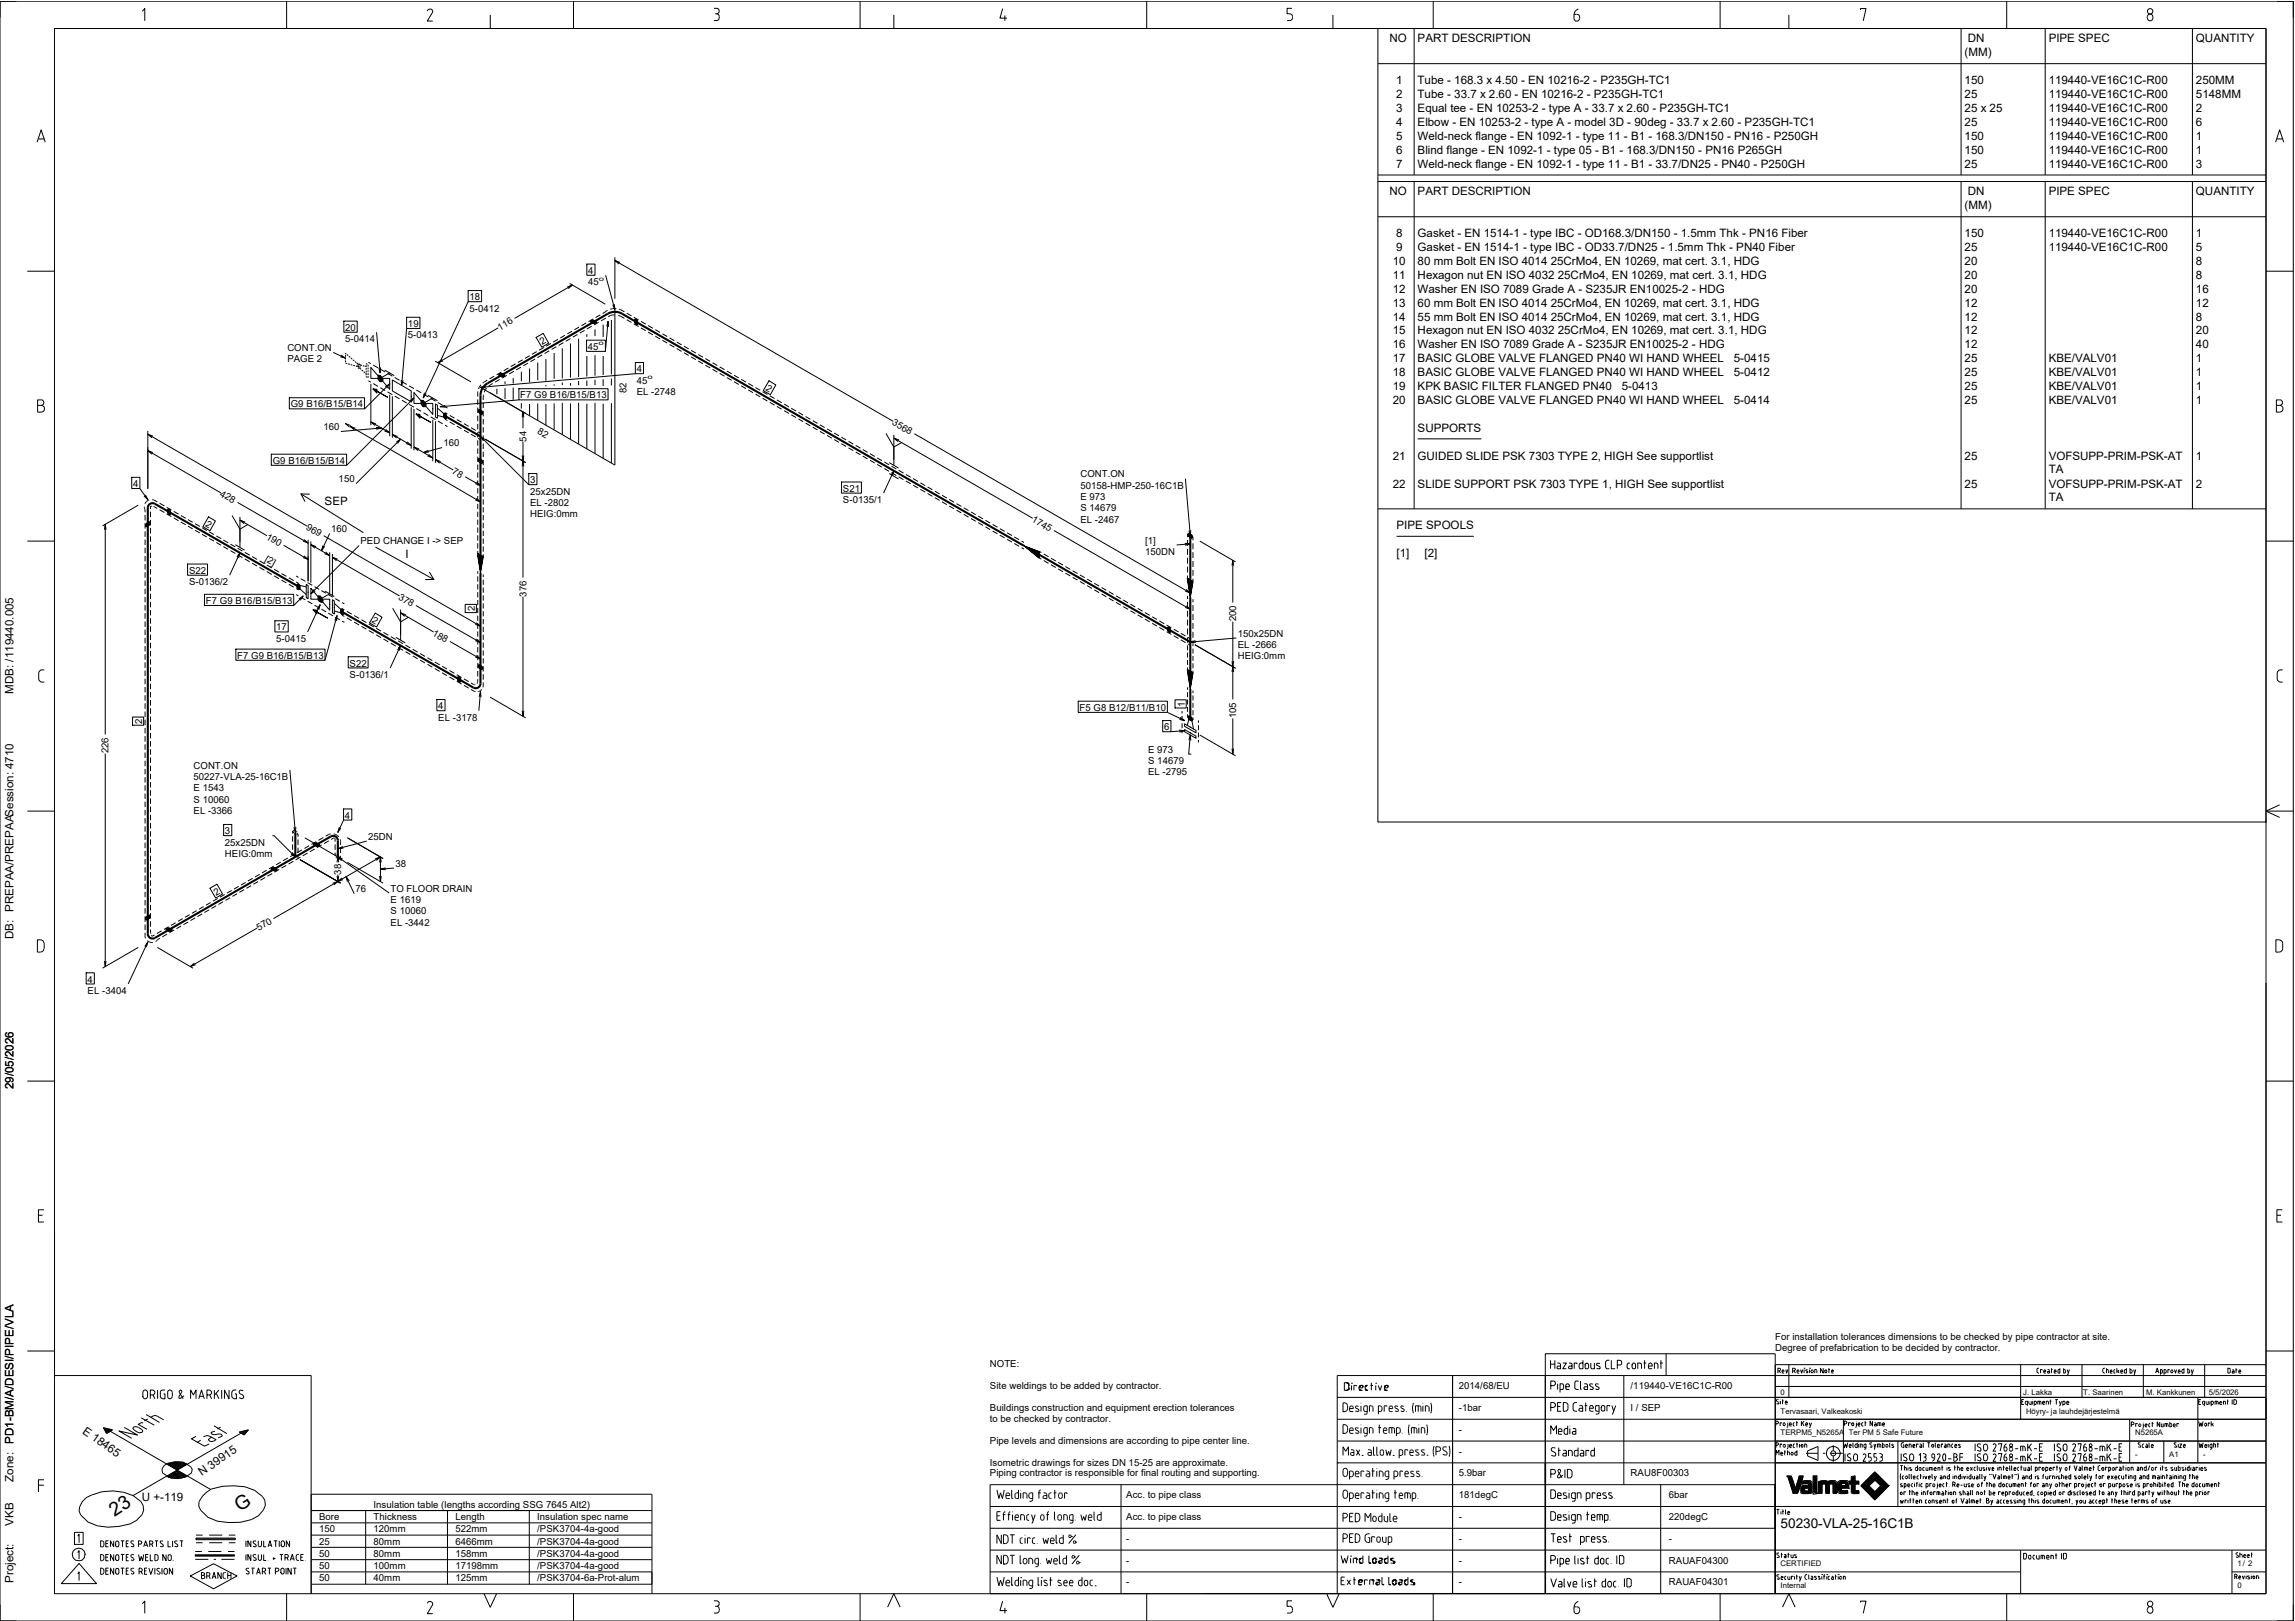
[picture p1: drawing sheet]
<svg xmlns="http://www.w3.org/2000/svg" width="841mm" height="594mm" viewBox="0 0 841 594" stroke-linecap="round" stroke-linejoin="round" font-family="sans-serif">
<defs><g id="words">
<g font-size="7.1">
<text x="42" y="556" transform="rotate(-33 42 556)">23</text>
<text x="87.9" y="554" transform="rotate(-33 87.9 554)">G</text>
</g>
<text font-size="4.9" x="652.5" y="560">50230-VLA-25-16C1B</text>
<g font-size="4.2">
<text x="509.2" y="15.5">NO</text>
<text x="519.5" y="15.5">PART DESCRIPTION</text>
<text x="721.1" y="15.5">DN</text>
<text x="750.7" y="15.5">PIPE SPEC</text>
<text x="804.7" y="15.5">QUANTITY</text>
<text x="719.9" y="20.5">(MM)</text>
<text x="511.6" y="30.8">1</text>
<text x="511.6" y="35.9">2</text>
<text x="519.5" y="30.8">Tube - 168.3 x 4.50 - EN 10216-2 - P235GH-TC1</text>
<text x="519.5" y="35.9">Tube - 33.7 x 2.60 - EN 10216-2 - P235GH-TC1</text>
<text x="719.9" y="30.8">150</text>
<text x="719.9" y="35.9">25</text>
<text x="750.7" y="30.8">119440-VE16C1C-R00</text>
<text x="750.7" y="35.9">119440-VE16C1C-R00</text>
<text x="804.7" y="30.8">250MM</text>
<text x="804.7" y="35.9">5148MM</text>
<text x="511.6" y="41">3</text>
<text x="519.5" y="41">Equal tee - EN 10253-2 - type A - 33.7 x 2.60 - P235GH-TC1</text>
<text x="719.9" y="41">25 x 25</text>
<text x="750.7" y="41">119440-VE16C1C-R00</text>
<text x="804.7" y="41">2</text>
<text x="511.6" y="46.1">4</text>
<text x="519.5" y="46.1">Elbow - EN 10253-2 - type A - model 3D - 90deg - 33.7 x 2.60 - P235GH-TC1</text>
<text x="719.9" y="46.1">25</text>
<text x="750.7" y="46.1">119440-VE16C1C-R00</text>
<text x="804.7" y="46.1">6</text>
<text x="511.6" y="51.2">5</text>
<text x="519.5" y="51.2">Weld-neck flange - EN 1092-1 - type 11 - B1 - 168.3/DN150 - PN16 - P250GH</text>
<text x="719.9" y="51.2">150</text>
<text x="750.7" y="51.2">119440-VE16C1C-R00</text>
<text x="804.7" y="51.2">1</text>
<text x="511.6" y="56.3">6</text>
<text x="519.5" y="56.3">Blind flange - EN 1092-1 - type 05 - B1 - 168.3/DN150 - PN16 P265GH</text>
<text x="719.9" y="56.3">150</text>
<text x="750.7" y="56.3">119440-VE16C1C-R00</text>
<text x="804.7" y="56.3">1</text>
<text x="511.6" y="61.4">7</text>
<text x="519.5" y="61.4">Weld-neck flange - EN 1092-1 - type 11 - B1 - 33.7/DN25 - PN40 - P250GH</text>
<text x="719.9" y="61.4">25</text>
<text x="750.7" y="61.4">119440-VE16C1C-R00</text>
<text x="804.7" y="61.4">3</text>
<text x="509.2" y="71.6">NO</text>
<text x="519.5" y="71.6">PART DESCRIPTION</text>
<text x="721.1" y="71.6">DN</text>
<text x="750.7" y="71.6">PIPE SPEC</text>
<text x="804.7" y="71.6">QUANTITY</text>
<text x="719.9" y="76.6">(MM)</text>
<text x="511.6" y="86.9">8</text>
<text x="519.5" y="86.9">Gasket - EN 1514-1 - type IBC - OD168.3/DN150 - 1.5mm Thk - PN16 Fiber</text>
<text x="719.9" y="86.9">150</text>
<text x="750.7" y="86.9">119440-VE16C1C-R00</text>
<text x="804.7" y="86.9">1</text>
<text x="511.6" y="92">9</text>
<text x="519.5" y="92">Gasket - EN 1514-1 - type IBC - OD33.7/DN25 - 1.5mm Thk - PN40 Fiber</text>
<text x="719.9" y="92">25</text>
<text x="750.7" y="92">119440-VE16C1C-R00</text>
<text x="804.7" y="92">5</text>
<text x="510.4" y="97.1">10</text>
<text x="519.5" y="97.1">80 mm Bolt EN ISO 4014</text>
<text x="568.3" y="97.1">25CrMo4, EN 10269, mat cert. 3.1, HDG</text>
<text x="719.9" y="97.1">20</text>
<text x="804.7" y="97.1">8</text>
<text x="510.4" y="102.2">11</text>
<text x="510.4" y="107.3">12</text>
<text x="519.5" y="102.2">Hexagon nut EN ISO 4032</text>
<text x="519.5" y="107.3">Washer EN ISO 7089 Grade A - S235JR EN10025-2 - HDG</text>
<text x="570.9" y="102.2">25CrMo4, EN 10269, mat cert. 3.1, HDG</text>
<text x="719.9" y="102.2">20</text>
<text x="719.9" y="107.3">20</text>
<text x="804.7" y="102.2">8</text>
<text x="804.7" y="107.3">16</text>
<text x="510.4" y="112.4">13</text>
<text x="519.5" y="112.4">60 mm Bolt EN ISO 4014</text>
<text x="568.3" y="112.4">25CrMo4, EN 10269, mat cert. 3.1, HDG</text>
<text x="719.9" y="112.4">12</text>
<text x="804.7" y="112.4">12</text>
<text x="510.4" y="117.5">14</text>
<text x="519.5" y="117.5">55 mm Bolt EN ISO 4014</text>
<text x="568.3" y="117.5">25CrMo4, EN 10269, mat cert. 3.1, HDG</text>
<text x="719.9" y="117.5">12</text>
<text x="804.7" y="117.5">8</text>
<text x="510.4" y="122.6">15</text>
<text x="519.5" y="122.6">Hexagon nut EN ISO 4032</text>
<text x="570.9" y="122.6">25CrMo4, EN 10269, mat cert. 3.1, HDG</text>
<text x="719.9" y="122.6">12</text>
<text x="804.7" y="122.6">20</text>
<text x="510.4" y="127.7">16</text>
<text x="519.5" y="127.7">Washer EN ISO 7089 Grade A - S235JR EN10025-2 - HDG</text>
<text x="719.9" y="127.7">12</text>
<text x="804.7" y="127.7">40</text>
<text x="510.4" y="132.8">17</text>
<text x="510.4" y="137.9">18</text>
<text x="519.5" y="132.8">BASIC GLOBE VALVE FLANGED PN40 WI HAND WHEEL</text>
<text x="519.5" y="137.9">BASIC GLOBE VALVE FLANGED PN40 WI HAND WHEEL</text>
<text x="635.3" y="132.8">5-0415</text>
<text x="635.3" y="137.9">5-0412</text>
<text x="719.9" y="132.8">25</text>
<text x="719.9" y="137.9">25</text>
<text x="750.7" y="132.8">KBE/VALV01</text>
<text x="750.7" y="137.9">KBE/VALV01</text>
<text x="804.7" y="132.8">1</text>
<text x="804.7" y="137.9">1</text>
<text x="510.4" y="143">19</text>
<text x="519.5" y="143">KPK BASIC FILTER FLANGED PN40</text>
<text x="594.3" y="143">5-0413</text>
<text x="719.9" y="143">25</text>
<text x="750.7" y="143">KBE/VALV01</text>
<text x="804.7" y="143">1</text>
<text x="510.4" y="148.1">20</text>
<text x="519.5" y="148.1">BASIC GLOBE VALVE FLANGED PN40 WI HAND WHEEL</text>
<text x="635.3" y="148.1">5-0414</text>
<text x="719.9" y="148.1">25</text>
<text x="750.7" y="148.1">KBE/VALV01</text>
<text x="804.7" y="148.1">1</text>
<text x="519.5" y="158.3">SUPPORTS</text>
<text x="510.4" y="168.5">21</text>
<text x="519.5" y="168.5">GUIDED SLIDE PSK 7303 TYPE 2, HIGH See supportlist</text>
<text x="719.9" y="168.5">25</text>
<text x="750.7" y="168.5">VOFSUPP-PRIM-PSK-AT</text>
<text x="750.7" y="173.4">TA</text>
<text x="804.7" y="168.5">1</text>
<text x="510.4" y="178.7">22</text>
<text x="519.5" y="178.7">SLIDE SUPPORT PSK 7303 TYPE 1, HIGH See supportlist</text>
<text x="719.9" y="178.7">25</text>
<text x="750.7" y="178.7">VOFSUPP-PRIM-PSK-AT</text>
<text x="804.7" y="178.7">2</text>
<text x="119" y="185.1">SEP</text>
<text x="750.7" y="183.7">TA</text>
<text x="511.8" y="193.9">PIPE SPOOLS</text>
<text x="148.6" y="204.4">I</text>
<text x="511.8" y="204.2">[1]</text>
<text x="522" y="204.2">[2]</text>
<text x="5" y="254.2" transform="rotate(-90 5 254.2)">MDB: /119440.005</text>
<text x="5" y="344.2" transform="rotate(-90 5 344.2)">DB: PREPAA/PREPAASession: 4710</text>
<text x="5" y="399.1" transform="rotate(-90 5 399.1)">29/05/2026</text>
<text x="30" y="525" transform="rotate(35 30 525)">E 18465</text>
<text x="5" y="529" transform="rotate(-90 5 529)">PD1-BM/A/DESI/PIPE/VLA</text>
<text x="5" y="543" transform="rotate(-90 5 543)">Zone:</text>
<text x="74" y="541" transform="rotate(-35 74 541)">N 39915</text>
<text x="52" y="550">U +-119</text>
<text x="5" y="559" transform="rotate(-90 5 559)">VKB</text>
<text x="5" y="580" transform="rotate(-90 5 580)">Project:</text>
</g>
<g font-size="3.5">
<text x="215.5" y="100.4">4</text>
<text x="215.5" y="104.5">45</text>
<text x="172.1" y="110">18</text>
<text x="149.5" y="119.8">19</text>
<text x="172.1" y="114.2">5-0412</text>
<text x="126.5" y="121.2">20</text>
<text x="126.5" y="125.4">5-0414</text>
<text x="149.5" y="124">5-0413</text>
<text x="183.2" y="121.2" transform="rotate(-30 183.2 121.2)">116</text>
<text x="105.3" y="128.6">CONT.ON</text>
<text x="198.7" y="126.5" transform="rotate(-30 198.7 126.5)">2</text>
<text x="215.4" y="128.2">45</text>
<text x="105.3" y="132.8">PAGE 2</text>
<text x="233.3" y="136.4">4</text>
<text x="233.3" y="140.6">45</text>
<text x="280.4" y="142.9" transform="rotate(30 280.4 142.9)">2</text>
<text x="106.5" y="149.3">G9 B16/B15/B14</text>
<text x="190.7" y="146">F7 G9 B16/B15/B13</text>
<text x="229.5" y="144.1" transform="rotate(-90 229.5 144.1)">82</text>
<text x="233.3" y="144.7">EL -2748</text>
<text x="326.7" y="155.5" transform="rotate(30 326.7 155.5)">3568</text>
<text x="118.5" y="157.6">160</text>
<text x="192.9" y="161.9" transform="rotate(-90 192.9 161.9)">54</text>
<text x="196.7" y="158.8" transform="rotate(30 196.7 158.8)">82</text>
<text x="162.5" y="163.5">160</text>
<text x="99.9" y="170">G9 B16/B15/B14</text>
<text x="165.5" y="173.3" transform="rotate(30 165.5 173.3)">78</text>
<text x="48.8" y="178.5">4</text>
<text x="124.1" y="176.7">150</text>
<text x="194.3" y="177.1">3</text>
<text x="395.9" y="174.9">CONT.ON</text>
<text x="395.9" y="179.1">50158-HMP-250-16C1B</text>
<text x="80.4" y="181.7" transform="rotate(30 80.4 181.7)">428</text>
<text x="194.3" y="181.3">25x25DN</text>
<text x="194.3" y="185.4">EL -2802</text>
<text x="308.9" y="180.2">S21</text>
<text x="308.9" y="184.3">S-0135/1</text>
<text x="395.9" y="183.2">E 973</text>
<text x="194.3" y="189.6">HEIG:0mm</text>
<text x="377.8" y="191" transform="rotate(30 377.8 191)">1745</text>
<text x="395.9" y="187.4">S 14679</text>
<text x="395.9" y="191.5">EL -2467</text>
<text x="75" y="192.8" transform="rotate(30 75 192.8)">2</text>
<text x="97.2" y="197.4" transform="rotate(30 97.2 197.4)">190</text>
<text x="111.9" y="193.9" transform="rotate(30 111.9 193.9)">969</text>
<text x="121.3" y="195">160</text>
<text x="132.1" y="199.4">PED CHANGE I -&gt; SEP</text>
<text x="419.7" y="199.2">[1]</text>
<text x="419.7" y="203.3">150DN</text>
<text x="96.8" y="205.4" transform="rotate(30 96.8 205.4)">[2]</text>
<text x="69.3" y="210.3">S22</text>
<text x="69.3" y="214.4">S-0136/2</text>
<text x="75.5" y="221.4">F7 G9 B16/B15/B13</text>
<text x="145.8" y="219.4" transform="rotate(30 145.8 219.4)">378</text>
<text x="192.9" y="218.6" transform="rotate(-90 192.9 218.6)">376</text>
<text x="174.1" y="223.9" transform="rotate(-90 174.1 223.9)">2</text>
<text x="453" y="227.7" transform="rotate(-90 453 227.7)">200</text>
<text x="101.2" y="231">17</text>
<text x="136.1" y="228.1" transform="rotate(30 136.1 228.1)">2</text>
<text x="158.2" y="232.6" transform="rotate(30 158.2 232.6)">188</text>
<text x="453.6" y="233.2">150x25DN</text>
<text x="101.2" y="235.2">5-0415</text>
<text x="453.6" y="237.4">EL -2666</text>
<text x="86.9" y="241.4">F7 G9 B16/B15/B13</text>
<text x="128.1" y="244.2">S22</text>
<text x="453.6" y="241.6">HEIG:0mm</text>
<text x="128.1" y="248.4">S-0136/1</text>
<text x="160.6" y="259.9">4</text>
<text x="395.6" y="260.5">F5 G8 B12/B11/B10</text>
<text x="434.2" y="258.9" transform="rotate(-90 434.2 258.9)">1</text>
<text x="453" y="263.2" transform="rotate(-90 453 263.2)">105</text>
<text x="52.2" y="265.2" transform="rotate(-90 52.2 265.2)">2</text>
<text x="160.6" y="264.1">EL -3178</text>
<text x="426.6" y="267.6">6</text>
<text x="420.7" y="275.8">E 973</text>
<text x="39.8" y="276.1" transform="rotate(-90 39.8 276.1)">226</text>
<text x="70.9" y="281.6">CONT.ON</text>
<text x="420.7" y="280">S 14679</text>
<text x="70.9" y="285.8">50227-VLA-25-16C1B</text>
<text x="420.7" y="284.1">EL -2795</text>
<text x="70.9" y="289.9">E 1543</text>
<text x="70.9" y="294.1">S 10060</text>
<text x="70.9" y="298.3">EL -3366</text>
<text x="126.4" y="300">4</text>
<text x="82.4" y="305.7">3</text>
<text x="82.4" y="309.9">25x25DN</text>
<text x="134.9" y="307.7">25DN</text>
<text x="82.4" y="314">HEIG:0mm</text>
<text x="144.9" y="317.6">38</text>
<text x="125.1" y="320.5" transform="rotate(-90 125.1 320.5)">38</text>
<text x="79.2" y="328.4" transform="rotate(-30 79.2 328.4)">2</text>
<text x="130.3" y="327">76</text>
<text x="143.1" y="326.7">TO FLOOR DRAIN</text>
<text x="143.1" y="330.8">E 1619</text>
<text x="143.1" y="335">S 10060</text>
<text x="94.8" y="341.1" transform="rotate(-30 94.8 341.1)">570</text>
<text x="143.1" y="339.2">EL -3442</text>
<text x="32.1" y="360.1">4</text>
<text x="32.1" y="364.2">EL -3404</text>
<text x="650.5" y="491.1">For installation tolerances dimensions to be checked by pipe contractor at site.</text>
<text x="650.5" y="495.1">Degree of prefabrication to be decided by contractor.</text>
<text x="362.7" y="501">NOTE:</text>
<text x="362.7" y="509">Site weldings to be added by contractor.</text>
<text x="534.6" y="509">2014/68/EU</text>
<text x="597.6" y="509">/119440-VE16C1C-R00</text>
<text x="362.7" y="517">Buildings construction and equipment erection tolerances</text>
<text x="362.7" y="521">to be checked by contractor.</text>
<text x="534.6" y="517">-1bar</text>
<text x="597.6" y="517">I / SEP</text>
<text x="534.6" y="525">-</text>
<text x="362.7" y="529">Pipe levels and dimensions are according to pipe center line.</text>
<text x="534.6" y="533">-</text>
<text x="362.7" y="537">Isometric drawings for sizes DN 15-25 are approximate.</text>
<text x="362.7" y="541">Piping contractor is responsible for final routing and supporting.</text>
<text x="534.6" y="541">5.9bar</text>
<text x="597.6" y="541">RAU8F00303</text>
<text x="412.7" y="549">Acc. to pipe class</text>
<text x="534.6" y="549">181degC</text>
<text x="611.5" y="549">6bar</text>
<text x="116.9" y="557">Bore</text>
<text x="136.9" y="552.5">Insulation table (lengths according SSG 7645 Alt2)</text>
<text x="136.9" y="557">Thickness</text>
<text x="166.9" y="557">Length</text>
<text x="196.9" y="557">Insulation spec name</text>
<text x="412.7" y="557">Acc. to pipe class</text>
<text x="534.6" y="557">-</text>
<text x="611.5" y="557">220degC</text>
<text x="116.9" y="561.5">150</text>
<text x="136.9" y="561.5">120mm</text>
<text x="166.9" y="561.5">522mm</text>
<text x="196.9" y="561.5">/PSK3704-4a-good</text>
<text x="116.9" y="566">25</text>
<text x="136.9" y="566">80mm</text>
<text x="166.9" y="566">6466mm</text>
<text x="196.9" y="566">/PSK3704-4a-good</text>
<text x="412.7" y="565">-</text>
<text x="534.6" y="565">-</text>
<text x="611.5" y="565">-</text>
<text x="116.9" y="570.5">50</text>
<text x="116.9" y="575">50</text>
<text x="136.9" y="570.5">80mm</text>
<text x="136.9" y="575">100mm</text>
<text x="166.9" y="570.5">158mm</text>
<text x="166.9" y="575">17198mm</text>
<text x="196.9" y="570.5">/PSK3704-4a-good</text>
<text x="196.9" y="575">/PSK3704-4a-good</text>
<text x="412.7" y="573">-</text>
<text x="534.6" y="573">-</text>
<text x="611.5" y="573">RAUAF04300</text>
<text x="116.9" y="579.5">50</text>
<text x="136.9" y="579.5">40mm</text>
<text x="166.9" y="579.5">125mm</text>
<text x="196.9" y="579.5">/PSK3704-6a-Prot-alum</text>
<text x="412.7" y="581">-</text>
<text x="534.6" y="581">-</text>
<text x="611.5" y="581">RAUAF04301</text>
</g>
<g font-size="2.8">
<text x="652.5" y="511">0</text>
<text x="741.4" y="511">J. Lakka</text>
<text x="763.4" y="511">T. Saarinen</text>
<text x="786.4" y="511">M. Kankkunen</text>
<text x="809.4" y="511">5/5/2026</text>
<text x="652.5" y="518">Tervasaari, Valkeakoski</text>
<text x="742.4" y="518">Höyry- ja lauhdejärjestelmä</text>
<text x="652.5" y="526">TERPM5_N5265A</text>
<text x="677.5" y="526">Ter PM 5 Safe Future</text>
<text x="782.4" y="526">N5265A</text>
<text x="782.4" y="534">-</text>
<text x="794.9" y="534">A1</text>
<text x="807.4" y="534">-</text>
<text x="652.5" y="574">CERTIFIED</text>
<text x="819.9" y="574">1/ 2</text>
<text x="652.5" y="582">Internal</text>
<text x="819.9" y="582">0</text>
</g>
<g font-size="2.3">
<text x="219.5" y="102.8">o</text>
<text x="219.4" y="126.6">o</text>
<text x="237.3" y="138.9">o</text>
</g>
</g></defs>
<g fill="none" stroke="#000" stroke-width=".37">
<path d="M0 .4h840.4v593.6h-840.4zM6 .4h-6v6.1M20 10.4h810.4v573.6h-810.4zM52.2 4.1l.9-1v4.5M105 .4v10M157.6 3.4h-.5l-.5 .6M157.6 3.2a.95 .95 0 0 1 .8 1.5l-1.8 3h2M179.7 5.4v5M210.2 .4v10M261.6 3.1h1a1.03 1.03 0 0 1 .9 1.2 1.03 1.03 0 0 1-1.4 .7M262.6 5a.89 .89 0 0 1 .9 1M263.5 6.5a.89 .89 0 0 1-.9 1h-1"/>
<path d="M263.6 6v.5M315.2 .4v10M327.5 5.4v5M367.4 3.1l-1 3.5h2.6M368.2 5.6v2M420.2 .4v10M473.4 3.1h-1.7v1.9h1a1.28 1.28 0 0 1 1 1.3 1.28 1.28 0 0 1-1 1.2h-1M488.5 5.4v5M504.9 10.4h325.5v290.8h-325.5zM504.9 10.4h325.5M518.2 10.4v53.7M525.2 .4v10"/>
<path d="M577.8 5.3h-1v1.4a.99 .99 0 0 0 1 1 .99 .99 0 0 0 1-1M577.9 5.3a1.02 1.02 0 0 1 1 1.4M578.4 3.2a2.37 2.37 0 0 0-1.6 2.1M630.3 .4v10M655.5 5.4v5M681.8 3.7v-.6h2l-1 4.5M718.6 10.4v53.7M735.4 .4v10M749.5 10.4v53.7M786.8 6.2v.4M786.9 6.2a1.1 1.1 0 0 1 1.6-.9 1.1 1.1 0 0 1 .3 1.7 .99 .99 0 0 1-1.1 .6 .99 .99 0 0 1-.8-1M803.4 10.4v53.7"/>
<path d="M834.4 .4h6v6.1M504.9 23.3h325.5M13.6 52.1l1.5-4.5 1.5 4.5M14.1 50.9h2.1M833.9 52.1l1.5-4.5 1.5 4.5M834.4 50.9h2.1M504.9 64.1h325.5M504.9 66.5h325.5M504.9 79.4h325.5M518.2 66.5v120M718.6 66.5v120M749.5 66.5v120"/>
<path d="M803.4 66.5v120M10 99.4h10M215 96.8h3v4.1h-3zM225.3 95.5l102.1 58.9M225.3 94.3v15.2M227.2 96.2l-1.9-.7 1.5 1.3M830.4 99.4h10M126 117.7h4.9v4h-4.9zM149 116.3h4.9v4.1h-4.9zM171.6 106.5h4.9v4h-4.9zM171.6 110.5l-16.5 35.3M207.8 105.2l1.9-.7-1.4 1.3"/>
<path d="M208.7 103.9l13.1 7.6M209.7 104.5l-21.2 12.2M212.2 119.8l-1.7 1.1M214.8 118.4l-1.7 1M216.7 117.5l.8-.2 1.1 .7-.2 .5-.9 .1-1.1-.6zM216.8 119.5l-1.7 1.1M217.4 116.9l-1.7 1M219.4 118.1l-1.7 1M220 115.4l-1.7 1M221 118.9v4.6M221.9 100.9l3.4 12.6v56.9l-49.2-28.5 56.7-5M222 116.6l-1.7 1"/>
<path d="M222.3 119.7l.5-1.9 .2 2M222.6 113.7l-1.7 1.2M222.8 117.8l-1 11M223.7 115.6l-.8 .5M224 117.3v19.9M225.1 111.5l.2 2-.8-1.8M225.2 115.4l-1.4 .2M225.8 113.1l-2.2 .2M226.6 115.6l2.2 1.1M226.9 113.3l1.9 1M229.7 114.8l1.7 1M229.7 117.2l1.7 1"/>
<path d="M232.3 116.3l1.7 1M232.3 118.6l1.7 1.1M232.6 117h.5l.5 .7v1.2h-.5l-.5-.6zM234.9 117.8l1.7 1M237.5 119.3l1.8 1M122.1 129.1l4.5 2.2M125 130.1l1.6 1.2-1.9-.6M126.6 130.1v.6M126.6 131.1v.6M126.6 132.1v.6M126.6 133.1l.7 .1M126.8 129.7l-.2-.3v.4"/>
<path d="M127.1 129.9l.5 .4M127.6 133.3l.6 .2M127.9 130.5l.4 .5M128.5 133.6l.6 .2M128.6 131.2l.5 .4M129.3 131.8l.5 .5M129.5 133.9l.6 .2M130.1 132.5l.5 .4M130.4 134.1l.6 .2M130.8 133.1l.5 .4M130.9 133.8l.1 .7M131.2 134.8l.5 .2"/>
<path d="M131.3 133.1h-.4v.4M131.4 134.4h.1M131.5 133.2l.4 .5M131.7 133.7l-.3-.2 .2 1.2M131.8 134.9l.5 .4M131.9 133.7h.1M131.9 134.1v.7M132 133.7l.7 .2M132.5 135.6l.5 .4M133 134l.6 .2M133.3 136.2l.4 .4M133.9 134.3h.3"/>
<path d="M134 136.8l.2 .3M134.2 133.4v-.2l.4 .3M134.2 133.8v.7M134.2 134.8v.7M134.2 135.8v.7M134.2 136.8v.7M134.2 137.9l.4 .4M134.9 133.7v.6M134.9 134.7v.7M134.9 135.7v.7M134.9 136.7v.7M134.9 137.7v.7"/>
<path d="M135 132.8l.9 .4M135 139.6l.9 .4M135.9 134.7l6.9 7.9v-3.9h-6.9zM136.8 133.8l1.7 1M138 121.7l1.3 14.9M138.5 138.1l1.9 1.2M138.6 137.4l1.4 2.5M139 137.6l.7 2.3M139.3 137.6l-.7-.2v1.6l.7 .9h.7l.4-.6-.4-1.1-.7-.6v2.3M139.4 135.3l1.7 1M139.5 134.7l-.2 1.9-.5-1.9M139.7 138.1l-.7 1.3"/>
<path d="M140 138.2l-1.4 .8M141 135.6l3.5 2M142 136.8l1.8 1M142.8 136.6l-3.5 2.1M143.8 139.3l6.9 3.9v4l-6.9-4zM144.7 138.4l1.7 1M147 139.3l.2 1.9 .5-1.9M147.3 139.9l1.8 1M149 120.4l-1.8 20.8M159.5 132.3l13.1 7.6M162 131.6l-1.5 1.3 1.9-.7M178.5 139.3l-1.6 1.1"/>
<path d="M181.1 137.8l-1.7 1M182.6 120.1l-22.1 12.8M183 136.9l.9-.1 1.1 .6-.2 .5-.9 .2-1.1-.7zM183.1 139l-1.7 1M183.7 136.3l-1.7 1M185.1 139.7v1M185.7 137.5l-1.7 1M186.3 134.8l-1.7 1.1M188.1 138.5v2M188.3 136l-1.7 1.1M188.9 133.4l-1.7 .9M190.9 134.5l-1.7 1.1"/>
<path d="M191 136.2v3.5M191.5 131.9l-1.7 .9M193.5 133.1l-1.7 .9M194.1 135v5M194.1 130.3l-1.7 1M196.1 131.6l-1.7 .9M196.5 123.7l2.6-1.5 1.9 3.5-2.5 1.5zM196.7 128.8l-1.7 1M197.1 132.8v6.5M198.7 130l-1.8 1M199.3 127.3l-1.8 1.1M200 131.6v8"/>
<path d="M201.3 128.5l-1.7 1M201.9 125.9l-1.8 1M203.1 129.4v9.4M203.8 127l-1.7 1.1M204.4 124.4l-1.7 1M206.1 127.6v11.1M206.5 125.6l-1.8 1M207 122.9l-1.7 .9M209 124.1l-1.7 1M209 125.9v12.5M209.6 121.4l-1.7 .9M211.6 122.6l-1.7 .9"/>
<path d="M212 124.1v14M212 139.6v1.5M214.2 121.1l-1.7 .9M214.9 124.7h6.9v4.1h-6.9zM215 122.5v1M215 130.4v7.5M215 139.4v2.1M218 120.7v2.5M218 130.1v7.5M218 139.1v2M221 130.4v7M221 139v2.5"/>
<path d="M224 138.7v2.5M232.8 132.8h3v4.1h-3zM234.9 120.2l1.7 1M237.5 121.7l1.8 1M240.1 120.8l1.8 1M240.1 123.2l1.8 1M242.7 122.3l1.8 1M242.7 124.7l1.8 1M245.4 123.8l1.7 1M245.4 126.2l1.7 1M248 125.3l1.8 1.1M248 127.7l1.8 1.1"/>
<path d="M250.6 126.9l1.8 1M250.6 129.2l1.8 1.1M253.2 128.4l1.8 1M253.2 130.8l1.8 1M255.9 129.9l1.7 1M255.9 132.3l1.7 1M258.5 131.4l1.7 1M258.5 133.8l1.7 1M261.1 132.9l1.8 1M261.1 135.3l1.8 1M263.7 134.4l1.8 1M263.7 136.8l1.8 1.1"/>
<path d="M266.4 136l1.7 1M266.4 138.4l1.7 1M269 137.5l1.7 1M269 139.9l1.7 1M271.6 139l1.7 1M281.8 139.6l2.5 1.4-2 3.6-2.6-1.5zM13.8 146.5h1.3a1.01 1.01 0 0 1 1 1 1.01 1.01 0 0 1-1 1 1.24 1.24 0 0 1 1.2 1.3 1.24 1.24 0 0 1-1.2 1.2h-1.3zM13.8 148.5h1.3M54.2 157.9v21.2M54.2 159.1l58.3 33.7M56 159.8l-1.8-.7 1.5 1.3M106 145.7h27.6v4.1h-27.6z"/>
<path d="M128.3 156.2l47.8 27.7M128.5 155.9l-1.9-.7 1.5 1.3M130.2 156.9l-1.9-.7 1.5 1.3M135.9 154.6l6.9 4M135.9 140.6v15.2M136.7 142.5l1.4 .1v1.4l-1.4-1.5 5.3 3zM136.8 140.6l1.7 1M137.8 155.3l-1.9-.7 1.5 1.3M137.8 156.6l2 .2-1.9 .5M139.4 142.1l1.7 1M139.8 156.8l-14.9 1.3M141.2 141.8l1.6-1.2-1.1 1.6"/>
<path d="M141.3 157.3l1.5 1.3-1.9-.7M142 143.6l1.8 1M142.8 140.6l-9.2 9.2M142.8 144.6v15.2M143.8 159.2l6.9 4M143.8 145.2v15.2M144.7 145.1l1.7 1.1M145.7 159.9l-1.9-.7 1.5 1.3M147.3 146.7l1.8 1M149.9 141.4l1.8 1M149.9 148.2l1.8 1M150.1 146.9l1.6-1.1-1.1 1.6"/>
<path d="M150.7 149.2v15.2M151.7 143.8l6.9 8v-4h-6.9zM151.7 145.8l-24.7 24.7M151.7 149.8v15.2M152.5 151.7l1.4 .1v1.4l-1.4-1.5 5.3 3zM152.6 142.9l1.7 1M152.6 149.7l1.7 1M154.3 147.3l1.9 1.1M154.4 146.6l1.4 2.4M154.8 146.8l.7 2.2M155.1 146.8l-.7-.2v1.6l.7 .8h.7l.4-.6-.4-1-.7-.6v2.2M155.2 144.4l1.8 1.1"/>
<path d="M155.2 151.2l1.8 1.1M155.5 147.2l-.7 1.4M155.6 143.9l-.5 1.9 1.1-1.6M156.8 144.9l3.5 1.9M157.8 146l1.8 1M157.8 152.8l1.8 1M158.6 145.8l-4.2 2.4M158.6 153.8v15.2M159.6 148l.7 .4v4.8l-.7-.4zM159.6 154.4v15.2M160.3 149.5l2.8 2.4v1l-2.8-.7M160.5 147.5l1.7 1"/>
<path d="M160.5 154.3l1.7 1M162.6 151.5l.5-.1 .5 .7v1.2l-.5 .1-.5-.7zM163.1 151.2l.8 .5M163.1 153.6l.8 .5M163.1 149l.9 .5M163.1 155.8l.9 .5M163.2 148.5l-1.9 .5 2 .2M164.8 152.2l1.8 1M164.8 154.6l1.8 1M167.4 153.7l1.7 1M167.4 156.1l1.7 1M170 155.2l1.8 1"/>
<path d="M170 157.6l1.8 1M172.6 156.7l1.7 1M172.6 159.1l1.7 1M175.1 146.3v2M175.1 149.3v2M175.1 152.3v2M175.1 155.3v2M175.1 158.3v2M175.1 143.4v1.9M175.2 150.4l.4-.4 1 .6 .4 .8-.4 .4-1-.6zM175.2 158.2l.9 .5M176.1 159.9l17.7 17.7"/>
<path d="M176.3 141l-1 1.6M177.1 147.5v2M177.1 150.5v2M177.1 153.5v2M177.1 156.5v2M177.1 159.5v2M177.2 144.6l-.1 1.9M178 141.5l-1.9 .4 2 .2M178.3 142.2l-.9 1.6M179.6 143.9l13.1 7.6M179.7 141l-.7 .6M180.5 140.5l-.8 .5"/>
<path d="M182.1 142.4v2M185.1 142.2v4M188.1 142.1v4.4M190.2 142.4h32.6v4.1h-32.6zM190.2 146.5l-28.9 2.5M191 147.7v2M191.3 152.9l.3-2 .3 2M191.6 150.9v6M194.1 148v4.3M197.1 147.8v6.2M200 141v.5M200 148v7.8"/>
<path d="M203.1 140.8v.5M203.1 147.8v9.5M206.1 140.1v1M206.1 147.6v11.6M209 140.3v1M209 147.8v13.2M212 147.6v15.1M215 147.9v16.5M218 147.6v18.6M221 147.9v20M224 147.7v21.9M271.6 141.4l1.7 1"/>
<path d="M274.2 140.5l1.8 1M274.2 142.9l1.8 1M276.9 142l1.7 1M276.9 144.4l1.7 1M279.5 143.5l1.7 1.1M279.5 145.9l1.7 1M282.1 145l1.7 1M282.1 147.4l1.7 1.1M284.7 146.6l1.7 1M284.7 149l1.7 1M287.3 148.1l1.8 1M287.3 150.5l1.8 1"/>
<path d="M290 149.6l1.7 1M290 152l1.7 1M292.6 153.5l1.7 1M292.6 151.1l1.7 1M295.2 152.6l1.7 1M295.2 155l1.7 1M297.8 154.1l1.8 1.1M297.8 156.5l1.8 1M300.4 155.7l1.8 1M300.4 158.1l1.8 1M303.1 157.2l1.7 1M303.1 159.6l1.7 1"/>
<path d="M305.7 158.7l1.7 1M324.7 158.8l2.8 5 3-1.7M327.5 159.3v11.2M335 158.9l101.2 58.4M834.2 146.5h1.2a1.01 1.01 0 0 1 1 1 1.01 1.01 0 0 1-1 1 1.24 1.24 0 0 1 1.2 1.3 1.24 1.24 0 0 1-1.2 1.2h-1.2zM834.2 148.5h1.2M48.3 174.9h3v4.1h-3zM51.3 179l2.9 4.1M54.2 165.1l26.7 15.5M56 165.8l-1.8-.7 1.5 1.3M99.4 166.4h27.6v4.1h-27.6zM145.2 162l1.6-1.1-1.1 1.6"/>
<path d="M146.8 160.9l-16.3 16.3M149.2 161.9l1.5 1.3-1.9-.7M151.7 163.8l3.5 2M153.6 164.5l-1.9-.7 1.5 1.3M155.2 165.8l3.4 2M157 165l-1.8 .8 2-.2M157.1 166.5l1.5 1.3-1.9-.7M159.6 168.4l6.5 3.8M161.5 169.1l-1.9-.7 1.5 1.3M162 164l-6.8 1.8M170.5 174.7l5.6 3.2M174.6 176.6l1.5 1.3-1.9-.7"/>
<path d="M175.1 161.3v2M175.1 164.3v2M175.1 167.3v2M175.1 170.2v2M175.1 173.1v1.9M175.1 176v1.9M175.1 178.9v1.9M175.2 168.4l.4-.4 1 .6 .4 .8-.4 .4-1-.6zM175.2 160.6l.9 .5M176.1 161.9v23.2M177.1 162.5v2M177.1 165.5v2"/>
<path d="M177.1 168.5v2M177.1 171.4v2M177.1 174.3v1.9M177.1 177.2v1.9M177.7 161l-1.6-1.1 1.1 1.6M177.8 160.9l14.9 8.6M191.3 166.9l.3 2 .3-2M191.3 170.9l.3-2 .3 2M191.6 161.9v49.8M193.8 173.5h3v4.1h-3zM305.7 161.1l1.7 1M308.3 160.2l1.8 1"/>
<path d="M308.3 162.6l1.8 1M308.4 176.6h7.3v4.1h-7.3zM310.9 164.1l1.8 1M310.9 161.7l1.8 1M313.6 163.2l1.7 1M313.6 165.6l1.7 1M316.2 164.7l1.7 1.1M316.2 167.1l1.7 1.1M318.8 166.3l1.8 1M318.8 168.7l1.8 1M321.4 167.8l1.8 1M321.4 170.2l1.8 1"/>
<path d="M324.1 171.7l1.7 1M324.1 169.3l1.7 1M325.9 169.5l3.4 2M325.9 173.5l3.4 2M326.5 174.1l1-1.6-.4 1.9M326.7 170.8l1.7 1M326.7 173.2l1.7 1M327.5 160.5l50.9 29.4M327.5 172.5l-3.7 8.2M329.3 172.3l1.8 1.1M329.3 174.7l1.8 1.1M329.4 161.2l-1.9-.7 1.6 1.3"/>
<path d="M332 173.9l1.7 1M332 176.3l1.7 1M334.6 175.4l1.8 1M334.6 177.8l1.8 1M337.3 176.9l1.7 1M337.3 179.3l1.7 1M339.9 178.4l1.8 1.1M342.6 180l1.7 1M434.4 175.4l1.8 20.9M519.5 160.8h23.3M10 198.3h10M38.3 194.1l.3-2 .3 2"/>
<path d="M38.6 192.1v77M50.7 185.1l-13.1 7.6M52.9 185.6l.3 2.1M53.2 188.7v2M53.2 191.7v2M53.2 194.7v2M53.2 197.7v2M53.3 181.3l.9 1.8-1.4-1.4M53.7 191.8l1-.6 .4 .4-.4 .8-1 .6-.4-.4zM54.7 183.2l-1 .5-.6 .9M55.1 185.5v1M55.1 187.5v2"/>
<path d="M55.1 190.5v2M55.1 193.5v2M55.1 196.5v2M55.1 199.5v2M55.7 183.1l1.9 .8M55.7 185.5h-.5M56.3 185.6l1.3 .7M58.5 184.4l1.7 1M58.5 186.8l1.7 1M61.1 185.9l1.7 1M61.1 188.3l1.7 1M61.5 186.7l.4-.1 .6 .7v1.2l-.6 .1-.4-.7z"/>
<path d="M63.7 189.8l1.7 1M63.7 187.4l1.7 1M66.3 188.9l1.7 1M66.3 191.3l1.7 1M68.9 190.4l1.7 1M68.9 192.8l1.7 1M71.5 191.9l1.7 1M71.5 194.3l1.7 1M74.1 193.4l1.7 1M74.1 195.8l1.7 1M76.4 189.4l2.5 1.5-2 3.6-2.6-1.5zM76.7 194.9l1.7 1"/>
<path d="M76.7 197.3l1.7 1M79.3 198.8l1.7 1M79.3 196.4l1.7 1M81.9 197.9l1.7 1M84.5 199.4l1.7 1M85 188.9l2.9 5 2.9-1.7M86.2 199.6l3.4 2M87 184.1l25.9 14.9M87.9 190.6l9.9 5.7M87.9 189.4v11.2M89.8 191.3l-1.9-.7 1.5 1.3M103.9 199.8l9 5.2"/>
<path d="M110.3 181l22.8 14.2M111.4 197.7l1.5 1.3-1.9-.7M112.9 197.8v15.2M113.5 181.1l-3.2-.1 1.5 2.8M113.9 199.6l6.9 4M113.9 198.4v15.2M118.3 199.9l-.5 1.9 1.2-1.6M118.6 196.3l57.5 33.2M120.8 195.5l-3 6.3M131.6 199.9l-17.7 17.7M174.6 182.6l1.5 1.3-1.9-.7M175.1 181.8v1.9"/>
<path d="M175.1 184.6v2M175.1 187.5v2M175.1 190.4v1.9M175.1 193.3v1.9M175.1 196.2v1.9M175.1 199v2M177.1 180.1v1.9M177.1 183v1.9M177.1 185.8v2M177.1 188.7v1.9M177.1 191.6v1.9M177.1 194.5v1.9"/>
<path d="M177.1 197.4v1.9M339.9 180.8l1.8 1.1M342.6 182.4l1.7 1M345.2 181.5l1.8 1M345.2 183.9l1.8 1M347.8 183l1.8 1M347.8 185.4l1.8 1M350.5 184.6l1.8 1M350.5 187l1.8 1M353.1 186.1l1.8 1M353.1 188.5l1.8 1M355.8 187.6l1.8 1"/>
<path d="M355.8 190l1.8 1M358.4 189.1l1.8 1M358.4 191.5l1.8 1.1M361.1 190.6l1.8 1.1M361.1 193l1.8 1.1M363.7 192.2l1.8 1M363.7 194.6l1.8 1M366.4 193.7l1.8 1M366.4 196.1l1.8 1M369 195.2l1.8 1M369 197.6l1.8 1M371.7 196.8l1.8 1"/>
<path d="M371.7 199.2l1.8 1M374.3 198.3l.9 .5M375.2 200l5.5 3.1-1.8-.9 1.8 1.2v-.4l-2.4-1.2 2.4 1.7v-.7l-2.8-1.2 2.8 2.1v-1.1l-3.4-1.4 3.4 2.6v-1.3l-3.9-1.5 3.9 3v-1.7l-4.4-1.7 4.4 3.6v-2l-5-1.9 5 4v-2.2l-5.5-2.1 5.5 4.5v-1.3M386.2 194.4l50 28.9M434.2 199.1l2 .2-1.9 .5M435.2 195.7v1.1M435.2 197.9v2.2M435.3 195.8l.4-.4 1 .6 .4 .8-.4 .4-1-.6zM436.2 199.3l-5 .4M436.4 194.3l-.2 2-.5-1.9M437.2 196.9v1.1M437.2 199.1v2.1"/>
<path d="M439.7 198.3l13.1 7.6M504.9 186.5h325.5M511.8 196.5h28.3M830.4 198.3h10M53.2 200.7v2M53.2 203.7v2M53.2 206.7v2M53.2 209.7v2M53.2 212.7v2M53.2 215.7v2M53.2 218.7v2M55.1 202.5v2"/>
<path d="M55.1 205.5v2M55.1 208.5v2M55.1 211.5v2M55.1 214.5v2M55.1 217.5v2M68.7 206.7h7.3v4.1h-7.3zM74.9 217.8h32.7v4.1h-32.7zM81.9 200.3l1.7 1M84.5 201.8l1.7 1M86.8 204.2l1.1-1.6-.5 1.9M87.1 200.9l1.7 1M87.1 203.3l1.7 1"/>
<path d="M87.9 202.6l-3.8 8.2M89.7 202.4l1.8 1.1M89.7 204.8l1.8 1.1M92.4 204l1.8 1M92.4 206.4l1.8 1M95.1 205.5l1.8 1M95.1 207.9l1.8 1.1M97.8 207.1l1.8 1M97.8 209.5l1.8 1M100.5 208.6l1.8 1M100.5 211l1.8 1.1M103.1 210.2l1.8 1"/>
<path d="M103.1 212.6l1.8 1M105.8 211.7l1.8 1M105.8 214.1l1.8 1.1M108.5 213.3l.9 .5M108.5 215.7l.9 .5M108.5 211.1l.9 .5M108.5 217.9l.9 .5M108.9 214.1l.5-.1 .5 .7v1.2l-.5 .1-.5-.7zM109.5 219.5l1.6-1.1-1.1 1.6M110.2 212.1l1.7 .9M110.2 218.9l1.7 .9M111.1 218.4l-3.5 3.5"/>
<path d="M111.4 203.7l1.5 1.3-1.9-.7M112.2 214.2l.7 .4v4.8l-.7-.4zM112.2 215.1l-2.8-.7v1l2.8 2.5M112.7 213.5l1.7 1M113.9 215.6v4h6.9v4zM115 216l-1.1 1.6 1.6-1.1M115.2 215l1.8 1M115.8 200.3l-1.9-.7 1.5 1.3M116.5 219.1l1.9 1.1M116.6 218.4l1.4 2.4M117 218.4l.7 2.2M117.3 218.4v2.2l.7 .2 .4-.6-1.1-1.8h-.7v1.6l.7 .6"/>
<path d="M117.7 218.8l-.7 1.4M117.8 216.4l1.7 1M118 219.2l-1.4 .8M119 216.6l3.5 2M119.3 202.3l1.5 1.3-1.9-.7M120.3 217.9l1.7 1M120.8 202.4v15.2l-3.5 2M121.8 219.8l.7 .4v4.8l-.7-.4zM121.8 203v15.2M121.8 204.2l24.6 14.2M122.8 219.4l1.7 .9M123.7 204.9l-1.9-.7 1.5 1.3"/>
<path d="M137.6 200.5l21.4 11.8M157.3 209.6l1.7 2.7-3.2 .1M175.1 201.9v1M175.1 209.3v.9M175.1 211.2v1.9M175.1 214.1v1.9M175.1 217v1.9M175.1 219.8v2M176.1 203.5l-1.1-.6 1.1 7 1-5.8-2-1.2 1 6.4 .9-5.3-1.7-1 .8 5.6 .8-4.7-1.5-.8 .7 4.9 .6-4.1-1.2-.7 .6 4.2 .5-3.6-.9-.5 .4 3.5 .3-3.1-.6-.4 .3 2.9 .2-2.6-.3-.2 .1 2.2 .1-2.1-.1 6.4M177.1 200.2v2M177.1 203.1v1M177.1 210.5v.9"/>
<path d="M177.1 212.4v1.9M177.1 215.3v1.9M177.1 218.2v1.9M191.6 218.7v43.8M374.3 200.7l.9 .5M380.7 202l.9 .5M380.7 204.4l.9 .5M382.5 203l1.7 1M382.5 205.4l1.7 1M385.1 204.6l1.8 1M385.1 207l1.8 1M387.8 206.1l1.7 1"/>
<path d="M387.8 208.5l1.7 1M390.4 207.6l1.8 1M390.4 210l1.8 1M393.1 209.2l1.7 1M393.1 211.6l1.7 1M395.7 210.7l1.8 1M395.7 213.1l1.8 1M398.4 212.2l1.7 1M398.4 214.6l1.7 1M401 213.8l1.8 1M401 216.1l1.8 1.1M403.7 215.3l1.7 1"/>
<path d="M403.7 217.7l1.7 1M406.3 216.8l1.8 1M406.3 219.2l1.8 1M409 218.3l1.7 1.1M411.6 219.9l1.8 1M434.7 216l1.5 1.3-1.9-.7M435.2 201.1v2.2M435.2 204.4v2.1M435.2 207.6v2.2M435.2 210.9v1.1M435.2 218.4v1.1M436.2 212.6l-1.1-.6 1.1 7 1-5.8-2-1.2 1 6.4 .9-5.3-1.7-1 .8 5.6 .8-4.7-1.5-.8 .7 4.9 .6-4.1-1.2-.7 .6 4.2 .5-3.6-.9-.5 .4 3.5 .3-3.1-.6-.4 .3 2.9 .2-2.6-.3-.2 .1 2.2 .1-2.1-.1 6.4"/>
<path d="M436.2 216.1v17.2M437.2 202.3v2.2M437.2 205.6v2.2M437.2 208.8v2.2M437.2 212.1v1.1M437.2 219.6v1.1M451.5 207.3l.3-2 .3 2M451.8 205.3v15.5M53.2 221.7v2M53.2 224.7v2M53.2 227.7v2M53.2 230.7v2"/>
<path d="M53.2 233.7v2M53.2 236.7v2M53.2 239.7v2M55.1 220.5v2M55.1 223.5v2M55.1 226.5v2M55.1 229.5v2M55.1 232.5v2M55.1 235.5v2M55.1 238.5v2M86.4 237.9h32.7v4.1h-32.7zM100.7 227.5h4.9v4.1h-4.9z"/>
<path d="M112.7 220.3l1.7 1M114.7 223.5l1.4 .1v1.4l-1.4-1.5 5.3 3zM115.2 221.8l1.8 .9M116.2 223.2l1.1-1.6-.5 1.9M117.3 221.6l-4.6 10M117.8 223.2l1.7 1M120.3 224.7l1.7 1M122.5 221.1l2.8 2.6v1l-2.8-.8M122.7 227.4l.8-1.8-.2 2M122.8 226.1l1.7 1M123.5 225.6l-4.4 16.4M124.8 223.3l.5-.1 .5 .7v1.2l-.5 .1-.5-.7z"/>
<path d="M125.3 223l.9 .5M125.3 225.4l.9 .5M125.4 220.8l.8 .5M125.4 227.6l.8 .5M127.1 224l1.8 1.1M127.1 226.4l1.8 1.1M129.8 225.5l1.8 1.1M129.8 228l1.8 1M132.5 227.1l1.8 1.1M132.5 229.5l1.8 1M135.1 228.6l1.9 1.1M135.1 231.1l1.9 1"/>
<path d="M137.5 224.7l2.5 1.5-2 3.6-2.6-1.5zM137.8 230.2l1.8 1.1M137.8 232.6l1.8 1M140.5 231.7l1.8 1.1M140.5 234.1l1.8 1.1M143.2 233.3l1.8 1M143.2 235.7l1.8 1M143.9 222.9l2.9 5 2.9-1.7M145.1 233.6l3.4 2M145.7 238.2l1.1-1.6-.5 1.9M145.9 234.8l1.8 1.1M145.9 237.2l1.8 1.1"/>
<path d="M146.8 223.4v11.2M146.8 224.6l12.1 7M146.8 236.6l-3.8 8.2M148.6 236.4l1.8 1M148.6 238.8l1.8 1M148.7 225.3l-1.9-.7 1.5 1.3M151.3 237.9l1.7 1.1M152.4 221.9l23.7 13.6M153.9 239.5l1.8 1M164.9 235.1l11.2 6.4M170.5 221.5h4.1v3h-4.1zM174.6 234.2l1.5 1.3-1.9-.7"/>
<path d="M174.6 228.2l1.5 1.3-1.9-.7M175.1 222.7v2M175.1 225.6v1.9M175.1 228.5v1.9M175.1 231.4v1.9M175.1 234.3v1.9M175.1 237.1v2M176.1 228.3v21.2M177.1 221.1v1.9M177.1 223.9v1.9M177.1 226.8v1.9M177.1 229.7v1.9"/>
<path d="M177.1 232.6v1.9M177.1 235.5v1.9M177.1 238.3v2M409 220.7l1.7 1.1M411.6 222.3l1.8 1M414.3 221.4l1.7 1M414.3 223.8l1.7 1M416.9 222.9l1.8 1.1M416.9 225.3l1.8 1.1M419.5 224.5l1.8 1M419.5 226.9l1.8 1M422.2 226l1.8 1"/>
<path d="M422.2 228.4l1.8 1M424.9 227.5l1.7 1.1M424.9 229.9l1.7 1.1M427.5 229.1l1.8 1M427.5 231.5l1.8 1M427.9 229.9l.5-.1 .5 .7v1.2l-.5 .1-.5-.7zM430.1 230.6l1.8 1M430.1 233l1.8 1M432.7 232.1l1.7 1M432.7 234.5l1.7 1M434.7 222l1.5 1.3-1.9-.7M435.2 220.5v2.2"/>
<path d="M435.2 223.8v2.2M435.2 227.1v2.1M435.2 230.3v2.2M435.2 233.6v2M435.2 236.5v1.8M435.2 239.2v1.8M435.3 233.6l.9 .5M435.3 236l.9 .5M437.2 221.7v2.2M437.2 225v2.2M437.2 228.3v2.1M437.2 231.5v2.2"/>
<path d="M437.2 234.8v2M437.2 237.7v1.8M437.9 236.3l14.9 8.6M438.1 234.8l-1.9 .5 2 .2M451.8 227.8v28.5M453.1 233.8l-16.9 1.5M16.2 245.5l-1.3 .1-.7 1 .1 2.6 .6 .6 1.3 .2M53.2 242.7v2M53.2 245.7v2M53.2 248.7v2M53.2 251.7v2M53.2 254.7v2.1"/>
<path d="M53.2 257.8v1.9M55.1 241.5v2M55.1 244.5v2M55.1 247.5v2M55.1 250.5v2M55.1 253.5v2.1M55.1 256.5v2M55.1 259.6v2M127.6 240.7h7.3v4.1h-7.3zM151.3 240.3l1.7 1.1M153.9 241.9l1.8 1M156.6 241l1.8 1.1"/>
<path d="M156.6 243.4l1.8 1.1M159.3 242.6l1.8 1M159.3 245l1.8 1M160.1 256.3h3v4.1h-3zM162 244.1l1.8 1.1M162 246.5l1.8 1.1M164.7 245.7l1.8 1M164.7 248.1l1.8 1M167.4 247.2l1.7 1.1M167.4 249.6l1.7 1.1M167.8 248.1l.5-.1 .5 .7v1.1l-.5 .2-.5-.8zM170 248.8l1.8 1"/>
<path d="M170 251.2l1.8 1M172.6 250.3l1.6 .6M172.6 252.6l1.6 .8M174.2 253.4h.1M174.6 240.2l1.5 1.3-1.9-.7M175.1 240v1.9M175.1 242.9v2M175.1 245.9v2M175.1 248.9l-.3 1.6M175.2 244l.4-.4 1 .6 .4 .8-.4 .4-1-.6zM175.6 255.4l.5-1.9 .2 1.9M176.1 253.5l-.6 6.9"/>
<path d="M176.5 252.6l-1.4 .8M177 251.9h.1M177.1 241.2v1.9M177.1 244.1v2M177.1 247v2.1M177.1 250.1l-.1 1.8M179.6 255.4l13.1 7.7M395.1 256.9h32.7v4.1h-32.7zM430.6 256.5h4.1v2.9h-4.1zM435.2 241.9v1.8M435.2 244.6v.9M435.2 251.9v.9"/>
<path d="M435.2 253.7v1.7M435.2 256.3v1.9M435.2 259.1v1.8M436.2 246.1l-1.1-.6 1.1 7 1-5.8-2-1.2 1 6.4 .9-5.3-1.7-1 .8 5.6 .8-4.8-1.5-.7 .7 4.9 .6-4.2-1.2-.6 .6 4.2 .5-3.6-.9-.5 .4 3.5 .3-3.1-.6-.4 .3 2.9 .2-2.6-.3-.2 .1 2.2 .1-2.1-.1 6.4M437.2 240.4v1.8M437.2 243.1v1.8M437.2 245.8v.9M437.2 253.1v.9M437.2 254.8v1.8M437.2 257.6v1.8M451.5 242.3l.3 2 .3-2M451.5 246.3l.3-2 .3 2"/>
<path d="M836.5 245.5a1.46 1.46 0 0 0-2 1.1l.1 2.6a1.57 1.57 0 0 0 1.9 .8M38.6 276.1v78.1M48.6 262.8h4v2.9h-4zM53.2 260.7v2.1M53.2 263.7v2M53.2 266.8v2M53.2 269.7v2.1M53.2 272.8v1.9M53.2 275.7v2.1M53.2 278.8v2M55.1 262.5v2.1M55.1 265.6v2"/>
<path d="M55.1 268.5v2.1M55.1 271.6v1.9M55.1 274.6v2M55.1 277.6v2M191.3 260.4l.3 2.1 .3-2.1M426.1 264h3v4.1h-3zM427.8 261l6.3 3M432.1 267.5l2 .3-1.9 .4M432.5 262.8l1.6 1.2-1.9-.5M433.2 260.6v.9M433.2 262.3v1.8M433.2 265v1.8"/>
<path d="M433.2 267.8v.9M434.1 265.3l4.2 2.4v.8l-4.2-2.3zM434.1 267.4l4.2 2.3v.8l-4.2-2.4zM434.1 267.8l-5 .3M435.1 265.9l.7-2.8 .9 .4 .7 3.7M435.2 261.8v.8M435.7 262.3l1 .6 .4 .8-.4 .4-1-.6-.4-.7zM435.7 271.2l.5-1.9 .2 2M436.2 269.3l-.6 7h1M437.2 260.3v1.8M437.2 262.9v.9M439.2 264v.9"/>
<path d="M439.2 265.7v1.8M439.2 268.4v1.8M439.2 271.2v.9M439.7 269.3l13.1 7.6M451.5 274.3l.3 2 .3-2M451.8 263.2v13.1M10 297.2h10M53.2 281.8v2M53.2 284.8v2M53.2 287.8v1.9M53.2 290.8v2M53.2 293.8v2"/>
<path d="M53.2 296.8v2M53.2 299.8v2M55.1 280.6v2M55.1 283.6v2M55.1 286.6v2M55.1 289.6v2M55.1 292.6v2M55.1 295.6v2M55.1 298.6v2M106.2 282.1l2 22.9M125.9 296.4h3v4.1h-3zM830.4 297.2h10"/>
<path d="M830.4 297.2l5 2.3M835.4 294.9l-5 2.3M53.2 302.8v2M53.2 305.8v2M53.2 308.8v2M53.2 311.8v2M53.2 314.8v2M53.2 317.8v2M55.1 301.6v2M55.1 304.6v2M55.1 307.6v2M55.1 310.6v2"/>
<path d="M55.1 313.6v2M55.1 316.6v2M55.1 319.6v2M81.9 302.1h3v4.1h-3zM97.7 318.9l-1.7 1M99.5 318l.9-.1 1.1 .6-.2 .5-.9 .1-1.1-.6zM99.8 306.2h.6l7.8 7.8M100.3 317.4l-1.7 1M102.3 318.6l-1.7 1M102.9 315.9l-1.7 1M104.9 317.1l-1.8 1M105.5 314.4l-1.8 1"/>
<path d="M107.1 312.4l1.1 1.6-1.6-1.1M107.2 313.4l-.8 .5M107.2 304.4v1M107.2 306.4v2M107.2 309.4v2M107.2 312.4v1M107.4 304.6l.3 .7M107.5 315.6l-1.7 1M108 305.5l.6 .3M108 304.3l-.3-.2-.2 .3M108.1 312.9l-.9 .5M108.3 304.5l.5 .4"/>
<path d="M108.4 303l-.2 2-.5-1.9M109 305.2l.1 .3-.3 .3M109.2 314.6l-.9 .5M109.2 305.6v1M109.2 307.6v2M109.2 310.6v2M109.2 313.6v1M109.9 315l14.9 8.6M110.1 314.1l-.9 .5M110.7 311.4l-1.8 1M111.7 307l13.1 7.6v-1M112.7 312.6l-1.8 1"/>
<path d="M113.3 309.9l-1.8 1M115.1 309l.9-.1 1.1 .6-.2 .5-.9 .1-1.1-.6zM115.3 311.1l-1.7 1M115.9 308.4l-1.7 1M117.9 309.6l-1.8 1M118.5 306.9l-1.8 1M120.5 308.1l-1.8 1M121.2 305.5l-1.9 .9M122.3 305.5l1.8 1.1M122.4 307.1h.1M122.4 307.1h.2M122.6 307.1l-1.3 .5"/>
<path d="M122.6 307.1l.2 1.3M122.8 309.4v2M122.8 312.4v1M123.2 314l.4 .5M123.3 313.1l-.3 .6M123.5 316l.3-2 .3 2M123.6 313.3l.6 .3M123.8 315.5v-1.5l18.8 13.2M123.9 314.7l.4 .2 .2-.1M124.3 303.1l-.5 1.9 1.1-1.6M124.4 313.9l.3 .6M124.6 307.6l.2 1"/>
<path d="M124.8 308.6v1M124.8 310.6v2M125.6 310.2l-1.8 .8 2-.2M125.6 314.8l-1.8-.8 1.4 1.4M125.9 300.5l-2.1 4.5M127.3 307l13.1 7.6M127.3 316l13.1 7.6M134.4 308.2l-10.6 2.8M137.5 314.7l1.9-.7-1.5 1.3M139.1 316l.3-2 .3 2M141.3 318l-1.9 .5 2 .2M144.4 318.1l-5 .4"/>
<path d="M53.2 320.8v2M53.2 323.8v2M53.2 326.8v2M53.2 329.8v2M53.2 332.8v2M53.2 335.8v2M53.2 338.8v2M53.7 335.9l1-.6 .4 .4-.4 .8-1 .6-.4-.4zM55.1 322.6v2M55.1 325.6v2M55.1 328.6v2M55.1 331.6v2"/>
<path d="M55.1 334.6v2M55.1 337.6v2M61.8 339.6l-1.7 1M64.4 338.1l-1.7 1M66.4 339.3l-1.7 1M66.9 336.6l-1.7 1M68.9 337.9l-1.7 .9M69.5 335.2l-1.7 .9M71.5 336.4l-1.7 .9M72.1 333.7l-1.7 1M74.1 334.9l-1.7 1M74.6 332.2l-1.7 1"/>
<path d="M76.6 333.4l-1.7 1M76.9 325.5l2.6-1.5 2 3.6-2.5 1.5zM77.2 330.7l-1.7 1M79.2 331.9l-1.7 1M79.8 329.2l-1.7 1M81.8 330.4l-1.8 1M82.3 327.8l-1.7 1M84.3 329l-1.7 .9M84.9 326.3l-1.7 1M86.9 327.5l-1.7 1M87.5 324.8l-1.7 1M89.4 326l-1.7 1"/>
<path d="M90 323.3l-1.7 1M92 324.5l-1.7 1M92.6 321.8l-1.7 1M94.6 323l-1.7 1M95.2 320.4l-1.8 1M97.1 321.6l-1.7 1M99.7 320.1l-1.7 1M121.9 323.7l1.9-.7-1.5 1.3M123.5 321l.3 2 .3-2M123.8 323l-23.6 13.6M123.8 320.5v2.5M123.8 323l15.6-9v9"/>
<path d="M125.3 321.7l-1.5 1.3 1.9-.7M126.8 321.2l3 6.3M128 322.8l-1.2-1.6 .5 1.9M139.1 321l.3 2 .3-2M13.7 344.4h1.1a1.4 1.4 0 0 1 1.4 1.3v1.8a1.39 1.39 0 0 1-1.4 1.4h-1.1zM31.6 356.5h3v4.1h-3zM38.3 352.2l.3 2 .3-2M50.7 347.2l-13.1 7.6M53.1 346.8l1.1-1.6-.5 1.9M53.2 341.8l.1 2M53.3 343.8h.1M54 344.7l.9 .5 1.1 .2"/>
<path d="M54.2 345.2l-7.2 15.4M55.1 340.6v1M55.2 341.6l.1 .5M56.6 342.6l-.9 .5-.3-.5M57.6 347.2l13.1 7.6M57.8 344.3l-.8 .7M58.6 343.8l-.8 .5M59.2 341.1l-1.7 1M61 340.2l.9-.1 1.2 .6-.3 .5-.9 .1-1-.6zM61.2 342.3l-1.7 1M63.8 340.8l-1.7 1M71.2 352.9l-1.5 1.3 1.9-.7"/>
<path d="M94.2 340.1l-24.5 14.1M834 344.4a1.91 1.91 0 0 1 2.4 .8 3.2 3.2 0 0 1-.7 3.6l-1.7 .1zM830.4 360.2v139.9M10 396.2h10M830.4 396.2h10M14.1 445.3h1.5M16.1 443.3h-2v4.5h2M20 452.1v50M834.4 445.3h1.5M836.4 443.3h-2v4.5h2M10 495.1h10M568.2 498.5v3.1"/>
<path d="M568.2 499.9h1.6M569.8 498.5v3.1M570.7 499.5l.9 .1 .3 .4v1.6h-.8a.49 .49 0 0 1-.5-.5 .49 .49 0 0 1 .5-.5h.8M572.7 499.5h1.3l-1.3 2.1h1.3M575 499.5l.9 .1 .2 .3v1.7h-.9a.49 .49 0 0 1-.4-.6 .49 .49 0 0 1 .5-.4h.8M577.9 499.9v-.4h-1v2.1M580.1 498.5v3.1h-1.1l-.3-.6 .1-1.1 .5-.4h.8M581.2 499.6h.6l.4 .5v1l-.4 .5a.61 .61 0 0 1-.7-.1 .61 .61 0 0 1-.2-.6v-1zM583 499.5v1.7l.3 .4h1v-2.1M586.3 499.7a.71 .71 0 0 0-1.2 .3l.1 .3 1.2 .7a.56 .56 0 0 1-.3 .6 .56 .56 0 0 1-.6 0l-.4-.1M589.8 498.5h-.8l-.6 .6 .1 2.1 .3 .4h1M590.5 498.5v3.1h1.4"/>
<path d="M597.3 499.5l-.8 .1-.3 .4v1.2l.3 .4h.8M598.3 499.8a.59 .59 0 0 1 .7-.3 .59 .59 0 0 1 .3 .7v.7a.64 .64 0 0 1-.6 .7 .64 .64 0 0 1-.6-.7zM602.3 499.5h1M602.7 498.5v3.1M608.3 499.5h1M608.6 498.5v3.1M610.5 496.1v8M830.4 495.1h10M20 504.1h94v79.9M51.8 519.6l4.8 2.6M52.6 509.6a.86 .86 0 0 1 1-.2 .86 .86 0 0 1 .5 .9v1.4a.86 .86 0 0 1-.9 .9 .86 .86 0 0 1-.9-.9v-1.4zM53.6 518.4l4.9 2.9"/>
<path d="M54.2 520l-1.3 .7M55.1 511.2h.8a.9 .9 0 0 0 .9-.9 .9 .9 0 0 0-.9-.9h-.8v3.2M55.1 519.4l1.8-.7 3.1 1.6M56 511.2l.8 1.4M57.8 509.4v3.2M60.4 509.4l-1.3 .1a2.45 2.45 0 0 0 0 2.9l1.3 .2v-1.8h-.4M63.1 510.3a.81 .81 0 0 0-.8-1 .81 .81 0 0 0-.8 1v1.4a.81 .81 0 0 0 .8 .9 .81 .81 0 0 0 .8-.9M63.2 510.3v1.4M65.6 510.2l1.6 2.4M65.7 510.2l.2-.7 .7 .2v.5l-1 1.6v.6h.6l1.3-.9M69.9 512.6v-3.2l1 1.8 .9-1.8v3.2M72.8 512.6l1-3.2 1.1 3.2"/>
<path d="M73.1 511.7h1.5M75.8 511.2l1.3-.1a.9 .9 0 0 0 .5-1 .9 .9 0 0 0-.8-.7h-1v3.2M76.8 511.2l.7 1.4M78.5 509.4v3.2M79.2 510.6l1 2M80.2 509.4l-1.7 1.9M81.2 509.4v3.2M83.9 509.4v3.2l-1.7-3.2v3.2M86.6 509.4l-1.2 .1-.3 .3-.2 1.9a1.38 1.38 0 0 0 1.7 .9v-1.8h-.5M88.3 509.4a.76 .76 0 0 0-.6 .6 .76 .76 0 0 0 .3 .8l.9 .4 .4 .7-.7 .7-1-.4M88.3 509.5l.8 .1M490 512.1h.1"/>
<path d="M490 512.1h340.4M492.1 517.3h.1M492.1 514.1l1.4 .3 .3 .7v1.2l-.3 .7-.6 .3h-.8zM493.3 509.5h.1M493.3 506.7h.1M493.3 506.7h-.7v2.8h.7M493.3 506.7l.3 .1M493.6 506.8h.1M493.6 506.8l.2 .1M493.7 509.4h.1M493.7 509.4l-.4 .1M493.8 506.9h.1"/>
<path d="M493.8 506.9l.3 .3M494 509.2h.1M494 509.2l-.3 .2M494.1 508.9h.1M494.1 507.2h.1M494.1 508.9l-.1 .3M494.1 507.2l.1 .4M494.2 508.7h.1M494.2 507.6h.1M494.2 508.7l-.1 .2M494.2 507.6v1.1M494.5 516.2h1.4l-.2-.8-.5-.2-.5 .2-.2 1.4 .1 .4 1.3 .1"/>
<path d="M495.2 506.9h.1M495.2 507.7v1.8M497.1 508v-.3h-1v1.8M497.8 515.4l-.7-.2-.5 .5 1.1 .6 .2 .8-.3 .2-1-.2M498 508.3h.1M498 508.3l.1 1M498.1 509.3h.1M498.1 508.1h.1M498.1 509.3l.2 .2M498.1 508.1l-.1 .2M498.3 509.5h.1M498.3 507.8h.1"/>
<path d="M498.3 509.5h1M498.3 507.8l-.2 .3M498.5 509.5h.1M498.5 507.7h.1M498.5 507.7h.4M498.5 507.7l-.2 .1M498.7 507.7h.1M498.7 514.1v.2M498.7 515.2v2.1M498.9 507.7h.1M498.9 507.7l.3 .2M499.2 507.9h.1"/>
<path d="M499.2 507.9l.1 .3M499.3 508.2h.1M499.3 508.2v.4h-1.3M500.2 508.2h.1M500.2 508.2l.1 .9M500.3 509.3h.1M500.3 509.1h.1M500.3 508h.1M500.3 509.3l.3 .2M500.3 509.1v.2M500.3 508l-.1 .2M500.5 507.7h.1"/>
<path d="M500.5 507.7h.7M500.5 507.7l-.2 .3M500.6 509.5h.1M500.6 509.5h.6M500.8 509.5h.1M501 517.3l-1.2-.2-.1-1.4 .5-.5h.8v2.5l-.2 .5h-1M501.8 517.3v-2.1l1.2 .2 .1 1.9M502.2 507.7h.9M502.5 506.7v2.8M504.1 506.9h.1M504.1 507.7v1.8M505 507.7l.7 1.8 .6-1.8"/>
<path d="M505.1 517.3h.7l.6-.6v-1l-.6-.5h-.7v3M507.3 509.3h.1M507.3 508.3h.1M507.3 508.1h.1M507.3 509.3l.2 .2M507.3 508.1v1.2M507.5 509.5h.1M507.5 507.8h.1M507.5 509.5h1M507.5 507.8l-.2 .3M507.7 509.5h.1M507.7 507.7h.1"/>
<path d="M507.7 507.7h.5M507.7 507.7l-.2 .1M508 507.7h.1M508.2 507.7h.1M508.2 515.4v-.2h-1v2.1M508.2 507.7l.2 .2M508.4 507.9h.1M508.4 507.9l.1 .3M508.5 508.2h.1M508.5 508.2v.4h-1.2M509 516.2h1.3l-.1-.8-.5-.2-.5 .2-.2 1.4 .2 .4 1.1 .1M512.3 515.4l-.7-.2-.4 .1-.1 .4 1.1 .6 .2 .8-.3 .2-.9-.2"/>
<path d="M514.4 515.4l-.7-.2-.4 .5 1.1 .6 .1 .8-.3 .2-.9-.2M515.4 517.1v.2M517.9 514.1l-.3 1.5 .3 2.3M518.7 517.3v-2.1l1.9 .2 .1 1.9M519.7 515.2v2.1M521.4 514.1v.2M521.4 515.2v2.1M522.3 517.3v-2.1l1.2 .2 .2 1.9M524.3 514.1l.3 1.5-.3 2.3M532.3 504.1v79.9M566.3 504.1v79.9v-87.9h84.2v87.9h-287.7v-40h287.7M568.3 507.8h.9a.84 .84 0 0 0 .8-.9 .84 .84 0 0 0-.8-.8h-.9v3.1"/>
<path d="M568.3 515.7h.9a.9 .9 0 0 0 .8-.8 .9 .9 0 0 0-.8-.9h-.9v3.2M570.8 506.1v.1M570.8 507.1v2.1M570.8 515.4h1M571.7 509.2h.9l.4-.5v-1.1l-.4-.5h-.9v3.2M572.1 514h-1.3v3.2h1.3M573.6 517.1a.86 .86 0 0 0 1-.9v-1.2a1.02 1.02 0 0 0-1-1h-.7v3.2h.7M573.8 508.2h1.3a.72 .72 0 0 0-.3-1 .72 .72 0 0 0-.9 .2v1.7l1.2 .1M577.3 517.2h.6M577.9 514h-.8l-.6 .6v1.9l.4 .6h.4M578.5 506.1h-1l-.4 .6 .1 2.1 .5 .4h.8M578.8 515.1h.9l.3 .6v1.5h-.9"/>
<path d="M579.2 506.1v2.9l.4 .2M580 516h-1a.51 .51 0 0 0-.4 .6 .51 .51 0 0 0 .5 .5M580.6 507.1h.7l.5 .5v1.6l-1.1-.1a.51 .51 0 0 1-.2-.5 .51 .51 0 0 1 .4-.4h.9M580.7 515.1h1M581.1 514v3.2M582.5 515.7v.9M582.6 516.6l.1 .4 .4 .1M582.6 515.7a.69 .69 0 0 1 .8-.6 .69 .69 0 0 1 .5 .9h-1.4M583.1 517.2h.8M583.7 507.3a.69 .69 0 0 0-.7-.3 .69 .69 0 0 0-.5 .6l1.3 .8a.67 .67 0 0 1-.3 .8 .67 .67 0 0 1-.9-.2M585.8 507.3a.6 .6 0 0 0-.7-.3 .6 .6 0 0 0-.4 .7l1.2 .7a.67 .67 0 0 1-.4 .8 .67 .67 0 0 1-.8-.2M586 517.2l-1.2-.2v-1.8l1.2-.1v2.7l-.4 .4h-.8"/>
<path d="M586.9 515.3l.4-.2a.58 .58 0 0 1 .6 .1 .58 .58 0 0 1 .2 .5v.8a.65 .65 0 0 1-.7 .7 .65 .65 0 0 1-.6-.7zM589.9 515.4v-.3h-1v2.1M590.7 515.1l.7 2.1M592.1 515.1l-1.1 3.1h-.3M592.7 500.2h.7a.86 .86 0 0 0 .9-.9 .86 .86 0 0 0-.9-.8h-.7v3.1M595.1 504.1v39.9M600.2 501.6v-2.1l1.2 .2 .1 1.9M604 500.2v.9l.3 .5h1.2M604.2 500.2v-.1a.65 .65 0 0 1 .7-.6 .65 .65 0 0 1 .6 .7v.4h-1.5M606.2 501.6v-2.1l1.1 .1 .3 .4v1.6M650.5 500.1h179.9v12M650.5 512.1v16"/>
<path d="M650.5 508.1h179.9M651.2 513.6l.5 .2M651.3 512.9l-.3 .2 .2 .4M651.3 512.8l.4 .1M651.5 502.4h.5l.4 .8M651.7 513.9l.2 .4-.2 .2-.7-.1M652 502.3l.3-.1v-.7l-.8-.1v1.8M652.4 512.8v.1M652.4 513.4v1.2M653 513.4h.6M653.1 502.8l.2 .3M653.2 512.8v1.8"/>
<path d="M653.3 503.2h.5M653.7 502.4l-.3-.4-.3 .1-.1 .7M653.8 502.4l-.8 .1M654.3 514.3v.2l.7 .1M654.4 501.9l.3 1.3 .4-1.3M654.9 513.8l-.4-.4-.3 .9M655 513.8v.2h-.8M655.5 500.1v12M656.9 502.4h.5M657.4 502.3l.5-.6-1-.3v1.8M657.5 502.4l.4 .8M658.7 503.2h.6"/>
<path d="M659.2 502.4l-.3-.4a.66 .66 0 0 0-.2 1.1M659.3 502.4l-.8 .1M659.8 501.9l.4 1.3 .4-1.3M661.1 501.4h.1M661.1 501.9v1.3M661.8 503l.5 .1M662.4 502.1l-.4-.2-.3 .3 .8 .6-.3 .3M663.1 501.4h.1M663.1 501.9v1.3M663.6 502.4v.4M663.7 502.4l.4-.4 .3 .4M663.7 502.8l.4 .3 .3-.3"/>
<path d="M664.5 502.4v.4M665.7 502.3l-.2-.4h-.5v1.3M665.8 502.3v.9M668.1 501.4v1.8l-1-1.8v1.8M668.8 502.1l.3-.1 .3 .4-.3 .7-.4-.3zM670 501.9h.6M670.2 501.4v1.8M671.2 502.5l.7-.1-.4-.4-.2 .1-.1 .7 .3 .3M671.5 503.2h.4M740.5 500.1v20M740.8 513.7h.6M741.7 512.9h-.9v1.8h.9"/>
<path d="M742.1 513.8v.5M742.3 513.8l.6-.3v1.7M742.3 514.3l.3 .4h.3M743.5 513.5v.8M744.4 513.5v1.2h-.5l-.3-.4M744.8 512.9h.1M744.8 513.5v1.2M746.1 513.8l-.7-.3v1.7M746.1 514.3l-.3 .4h-.4M746.3 513.8v.5M746.9 503.2h.3M747.2 501.4l-.6 .1-.2 .3v.9l.5 .4"/>
<path d="M747.3 513.5v1.2M747.9 513.8l-.3-.3h-.9v1.2M747.9 513.8v.9M748.3 502.2v-.3h-.6v1.3M748.5 514.1h.7l-.1-.5h-.5l-.1 .8 .7 .3M748.9 502.6h.8l-.2-.5h-.4l-.2 .8 .8 .3M749.8 514.7v-1.2l.7 .1 .2 1.1M750.4 501.9l.6 .4M751 502.3v.9l-.6-.1v-.5h.6M751.1 513.5h.6M751.3 512.9v1.8M751.6 501.9h.6"/>
<path d="M751.7 501.4v1.8M753.1 512.9h1M753.4 502.4l-.3-.4-.3 .1-.1 .8 .8 .3M753.5 502.4v.2h-.8M753.5 512.9v1.8M754.7 513.5l.3 1.2M754.8 501.4v1.8l-.7-.1v-1l.7-.2M755.4 513.5l-.7 1.7M755.9 514.7h.5l.3-.4-.3-.8h-.5v1.7M756.2 501.4v1.8h.4l.3-.9-.3-.4h-.4M757.3 514.1h.8l-.2-.5h-.4l-.2 .8 .8 .3M757.5 501.9l.4 1.3"/>
<path d="M758.3 501.9l-.5 1.9h-.3M762.9 500.1v12M770.5 501.8v.9M770.6 502.7l.4 .4M771 503.2h.3M771.3 501.4l-.6 .1-.1 .3M771.9 501.9h.4l.3 .4M771.9 501.4v1.8M772.7 502.3v.9M773.9 502.4l-.1-.3h-.4l-.1 1 .7 .1M774 502.4v.2h-.7M775.1 501.9l-.5 .2v1l.5 .1"/>
<path d="M775.7 501.4v1.8M776.1 502.4l.4 .8M776.5 502.2l-.8 .4M777 502.4v.5M777.1 502.9l.2 .3h.6M777.1 502.4l.3-.4 .5 .6h-.9M779.2 501.4v1.8l-.7-.1v-1l.7-.2M780.5 501.4v1.8l.7-.1v-.3M780.5 501.9h.4l.3 .4M781.3 502.3v.5M781.9 501.9l.3 1.3M782.6 501.9l-.5 1.9h-.2"/>
<path d="M785.4 500.1v12M789.9 503.2l.6-1.8 .6 1.8M790.1 502.6h.8M791.7 503.2l.6-.1 .1-.8-.3-.4h-.4v1.9M793.7 502.3l-.3-.4h-.4v1.9M793.7 502.8v.3l-.7 .1M793.8 502.3v.5M794.9 502.2v-.3h-.5v1.3M796.2 502.4l-.3-.4-.4 .4 .1 .6 .3 .1 .3-.3M796.3 502.4v.4M796.8 501.9l.4 1.3 .4-1.3M798.9 502.4l-.3-.4-.3 .1-.1 .8 .2 .3h.6"/>
<path d="M799 502.4v.2h-.8M799.5 502.3v.5M800.3 501.4v1.8l-.7-.1v-.3M800.3 501.9h-.5l-.2 .4M801.7 501.4v1.8h.4l.3-.9-.3-.4h-.4M803 501.9l.3 1.3M803.8 501.9l-.8 1.9M805.4 512.1v24M805.7 513.7h.6M806.5 512.9h-.8v1.8h.8M807.8 514.7h-.4l-.3-.4 .3-.8h.4v1.8M807.9 500.1v12"/>
<path d="M808.4 513.5v.8M809.2 513.5v1.2h-.4l-.3-.4M809.8 512.9h.1M809.8 513.5v1.2M811 513.8l-.2-.3h-.5v1.8M811 514.3l-.2 .4h-.5M811.1 513.8v.5M812.3 513.5v1.2M812.8 513.8l-.3-.3h-.8v1.2M812.9 513.8v.9M814.1 513.9l-.5-.2-.2 .7 .8 .3M814.2 513.9v.2h-.8"/>
<path d="M814.8 514.7v-1.2l.6 .1 .1 1.1M816.1 513.5h.5M816.3 512.9v1.8M816.4 501.4l.8 .2 .1 1.3-.2 .2-.7 .1zM818 502l.6 .1 .1 1.1-.7-.1v-.5h.7M818 512.9v1.8M818.6 512.9l1 .5-.1 1-.5 .3h-.4zM819.3 502h.6M819.4 501.4v1.8M821.1 502.4l-.1-.3h-.4l-.2 .8 .8 .3M821.2 502.4v.2h-.8M830.4 512.1v8h-179.9"/>
<path d="M830.4 512.1v71.9h-179.9v-47.9M830.4 504.1h-340.4v79.9M37.9 523.1l3.4 .9-2.2 1.3zM38.2 523.1l-.1 .3M38.4 523.4l-.3 .3M38.7 523.4l-.5 .4M38.9 523.4l-.5 .6M39.1 523.5l-.7 .6M39.4 523.5l-.9 .9M39.5 523.5l-.8 .9M39.8 523.7l-1.1 1M39.9 523.7l-1.1 1.2"/>
<path d="M40.2 523.7l-1.3 1.3M40.4 524.4l36.8 21.4M40.5 523.8l-1.6 1.4M40.6 523.8l-1.2 1.2M40.9 523.8l-.8 .9M41.1 524l-.5 .4M45.6 523.1l4.8 2.8-6.8-1.5 4.7 2.7M49 523a3.1 3.1 0 0 1 3.3 1.4l-.3 .5a3.2 3.2 0 0 1-3.3-1.4zM52.5 521.5l-.6-.2-1.2 .6 3.2 1.9M60.1 537l1.2-.8 3-.6 2.8 .2 2.8 1.6 .6 1-.3 1.3a7.7 7.7 0 0 1-10.6 0l-.2-1.4zM61.3 536.4h-.3M61.8 536.2l-.5 .5"/>
<path d="M62.1 536.1l-.8 .6M62.5 535.9l-.9 1M62.8 539.8l2.2 2M62.9 535.9l-1.1 1M63.1 539.8l2.1 2M63.2 535.8l-1.3 1.2M63.2 539.7l2.2 2.1M63.4 539.5l2.2 2.3M63.5 539.4l2.4 2.3M63.7 535.8l-1.6 1.3M63.8 539.3l2.4 2.4M64 535.6l-1.6 1.8"/>
<path d="M64 539.3l2.5 2.4M64.1 539.2l2.7 2.5M64.3 535.6l-1.8 1.8M64.4 539l2.5 2.5M64.4 535.6l-1.8 1.8M64.4 538.9l2.8 2.6M64.7 538.9l2.8 2.5M64.7 535.6l-1.8 2.1M65 538.9l2.5 2.5M65 535.6l-1.9 2.1M65.3 535.6l-2.1 2.1M65.6 535.6l-2.2 2.4"/>
<path d="M65.6 539.2l2.2 2M65.9 535.6l-2.2 2.4M66.2 535.8l-2.4 2.3M66.3 539.5l1.8 1.7M66.5 535.8l-2.5 2.3M66.8 535.8l-2.5 2.5M66.9 535.8l-2.5 2.6M67.2 535.9l-2.8 2.7M67.5 535.9l-2.8 2.7M67.5 536.1l-2.5 2.5M67.8 536.1l-2.2 2.2M68.1 536.2l-1.8 1.8"/>
<path d="M68.4 536.2l-1.3 1.2M68.4 536.4l-.6 .6M68.5 536.4l-.1 .3M71.8 526.3l-1.6 .9 4.7 2.7 1.7-.8M73.5 527.8l-1.3 .8M74.6 526.5l1.4-.5 3.1 1.5-.8 .6h-1.5l-.5-.6 1.4-1M78.4 522.5l4.7 2.8M78.7 524.4l-1.3 .5v.3l1 .6 2.7-.2 .3 .4-.1 .3-1.4 .6M80.8 523l-1.2 .7M87.6 524.7l3.4-.7-1.5 1.9zM87.8 524.7v.2M88.3 525.2l-39.5 22.8"/>
<path d="M88.3 524.7l-.2 .3M88.9 524.4l-.7 .8M89.5 524.4l-1 .9M89.9 524.1l-1.1 1.4M90.5 524.1l-1.6 1.5M91 524l-1.8 1.8M490 536.1h.1M490 520.1h340.4M490 528.1h340.4M490 536.1h340.4M492.1 525.3h.1M492.1 522.1l1.4 .3 .3 .7v1.2l-.3 .7-.6 .3h-.8z"/>
<path d="M492.1 533.3v-3.1l1 1.6 1-1.6v3.1M492.3 538.3l.7-.3 .8 .9v1.3l-.8 .9-.7-.3-.2-.6zM494.5 524.1h1.4l-.2-.7-.5-.3-.5 .3-.2 1.3 .5 .6h.9M495 531.2l1 .2 .1 1.9-1.1-.2-.2-.4 .2-.3 1.1-.2M497 531.2l1.3 2.1M497.8 523.4l-.7-.3-.4 .2-.1 .4 1.1 .7 .2 .6-.3 .3-1-.3M498.3 531.2l-1.3 2.1M498.7 522.1v.1M498.7 523.1v2.2M499.1 533.3h.1M499.7 539.3v-.3h-1v2.1M500.7 539l1 .2 .2 1.9-1.2-.2-.2-.3 .2-.4 1.2-.2"/>
<path d="M501 525.3l-1.2-.3-.1-1.2 .5-.7h.8v2.5l-.6 .6h-.6M501.3 531.2l1 .2 .2 1.9-1.2-.2v-.7l1.2-.2M501.8 525.3v-2.2l1.2 .3 .1 1.9M502.6 539h1.1M503 538v3.1M503.3 530.2l.1 3.1M503.4 533.3h.1M504.5 530.2l.1 3.1M504.5 538v.1M504.5 539v2.1M504.6 533.3h.1M505.1 523.1h1"/>
<path d="M505.4 522.1v3.2M505.9 531.5l.4-.3 .6 .3v1.6l-.6 .2-.4-.2-.2-.4zM506.9 524.1h1.3l-.2-.7-.4-.3-.5 .3-.2 1.3 .5 .6h.8M507.8 531.2l.5 2.1 .5-1.5 .5 1.5 .5-2.1M509 525.3v-2.2l1.9 .3 .1 1.9M510 523.1v2.2M510.5 533.3h.1M511.7 525.3h.8l.6-.6v-.9l-.6-.7h-.8v3.1M512.7 533.3l1.1-.2 .2-.4-.2-1.3-1.1-.2v3.1M513.8 525v.3M513.9 539.3v-.3h-.9v2.1M515.8 531.5v-.3h-1v2.1"/>
<path d="M516.4 522.1l-.3 1.4 .3 2.4M516.6 532.2h1.3l-.2-.7-.5-.3-.4 .3-.2 1.2 .1 .4 .4 .2h.8M517.2 525.3v-2.2l1.8 .3 .2 1.9M518 539.2l-.7-.2-.4 .5 1.1 .7 .1 .7-.3 .2-.9-.2M518.2 523.1v2.2M519.8 531.4l-.7-.2-.4 .4 1.1 .8 .1 .7h-1.2M519.9 522.1v.1M519.9 523.1v2.2M520.1 539.2l-.7-.2-.4 .5 1.1 .7 .1 .7-.3 .2-.9-.2M520.8 525.3v-2.2l1.2 .3 .1 1.9M522 531.4l-.8-.2-.4 .4 1.1 .8 .1 .7h-1.2M522.8 522.1l.3 1.4-.3 2.4"/>
<path d="M522.9 533.3h.1M525.5 529.9l-.3 1.6 .3 2.2M526.2 531.8l1.5-.2 .2-.5-.2-.8-1.5-.1v3.1M530.1 530.2l-1.3 .1-.1 .8 1.3 .8 .3 .5-.1 .6-.5 .3-1-.3M531 529.9l.3 1.6-.3 2.2M566.4 535.9v48h-125M568.3 525.6v-3.1l1 1.6 1.1-1.6v3.1M570 530.6a.83 .83 0 0 0-1.2-.1 .83 .83 0 0 0 0 1.3l1.1 .6a.78 .78 0 0 1-.1 1.1 .78 .78 0 0 1-1.1-.2h-.2M570.9 531.5h1M571.1 524.6h1.3a.74 .74 0 0 0-.3-1 .74 .74 0 0 0-1 .2v1.5l.2 .3h1.1M571.2 530.5v3.1M572.9 531.5l1.1 .3v1.8h-.9a.51 .51 0 0 1-.4-.6 .51 .51 0 0 1 .5-.5h.8"/>
<path d="M573.5 538.4v3.1M574.4 538.4h.7a1.02 1.02 0 0 1 1 1v1.2a.86 .86 0 0 1-1 .9h-.7zM574.5 522.5v3.1h-1l-.3-.4v-1.2l.3-.5h1M574.8 533.6v-2.1l1.3 .3 .1 1.8M575.3 522.5v.2M575.3 523.5v2.1M576.4 523.5l1.1 .3v1.8h-1a.53 .53 0 0 1-.3-.6 .53 .53 0 0 1 .5-.4h.8M576.9 532.1v.9M578.3 530.5v3.1h-1.1l-.2-.6M578.3 531.5h-1.1l-.2 .6M579.2 531.5h.9l.3 .4v1.7h-.8a.5 .5 0 0 1-.5-.6 .5 .5 0 0 1 .5-.5h.8M582.2 531.8v-.3h-1v2.1"/>
<path d="M584.3 530.5v3.1h-1l-.3-.5v-1.2l.3-.4h1M650.7 521.8l.8-.2 .2-.4-.5-.4h-.5v1.7M650.8 529.6l.9-.3-.2-.6h-.7v1.8M650.8 533.3v-1.8l.5 .9 .6-.9v1.8M652.6 533v.3h.7M652.9 521.6v-.3h-.6v1.2M652.9 529.4v-.3h-.6v1.4M653.2 532.4l-.3-.3-.3 .1-.1 .8M653.3 532.4v.3h-.8M653.4 529.6v.4M653.5 529.6l.3-.3 .4 .3-.1 .6-.3 .1-.3-.3M653.8 532.1h.6"/>
<path d="M654 531.5v1.8M654.1 521.8l-.3-.5-.4 .5 .2 .6 .5-.2M654.2 521.8v.4M655 532.1h.7v.3M655 531.5v1.8M655.1 521.3v1.5l-.4 .3M655.1 530.6l-.3 .3M655.1 520.8v.1M655.2 528.7h.1M655.2 529.1v1.5M655.8 522.2v.3h.7M655.8 529.9h.7l-.1-.6h-.5l-.1 .9 .7 .3"/>
<path d="M655.8 532.4v.9M656.3 532.4v.4M656.4 521.8l-.3-.5-.3 .2-.1 .7M656.4 532.4l.3-.3 .4 .3-.2 .7h-.4l-.1-.3M656.5 521.8v.1h-.8M657.6 521.3l-.5 .3 .1 .9h.4M657.7 529.1l-.6 .5 .1 .7 .5 .2M658.2 521.3h.6M658.2 529.1h.6M658.4 520.8v1.7M658.5 531.5v1.8h-.5l-.3-.3 .1-.9h.7M658.5 528.7v1.8"/>
<path d="M659.4 528.7h.1M659.4 529.1v1.4M660.1 529.3h.5l.1 .3-.3 .7-.4-.3zM660.1 520.8v1.7M660.5 521.5l.6 1M661.1 520.8l-1 1.1M661.7 521.9h.7l-.1-.4h-.5l-.1 .7 .7 .3M661.8 532.5h4.4M662 529.6l-.3-.5h-.4v1.4M662.1 529.6v.9M662.4 531.6l3.8-1.6v5.2l-3.8-1.6zM663 521.3l.4 1.2"/>
<path d="M663.8 521.3l-.6 1.8h-.2M668 532.5h.9M670.7 532.5h4.5M671.8 529.6v1.9M671.8 532.4v.4M671.8 533.6v2M675.5 528.7l.4 1.8 .4-1.4 .4 1.4 .4-1.8M675.5 520.1v16M675.8 521.8l.8-.2 .2-.4-.4-.4h-.6v1.7M676.1 532.7v2.8M677.2 533.9l.8 .4a.64 .64 0 0 1 0 1l-1.1-.3M677.5 532.7l-.5 .6 .3 .6"/>
<path d="M677.5 532.7l.7 .1M677.6 529.6v.6M677.7 530.2l.2 .3h.5M677.7 529.6l.1-.3h.5l.1 .6h-.8M678 521.6v-.3h-.6v1.2M678.7 521.5h.5v.9h-.5zM679 528.7l.2 1.8M679.2 533.4v1.2M679.3 533.4l.3-.6a.75 .75 0 0 1 1.1 .6v1.2a.74 .74 0 0 1-.5 .7 .74 .74 0 0 1-.8-.3l-.1-.4M679.7 529.6v.4M680.3 521.3v1.5l-.4 .3M680.3 520.8v.1"/>
<path d="M680.6 528.7v1.8h-.5l-.3-.5M680.6 529.1h-.5l-.3 .5M680.8 521.8v.4M680.9 522.2l.2 .3h.5M680.9 521.8l.4-.5 .3 .6h-.8M681.1 528.7h.1M681.1 529.1v1.4M681.7 530.5v-1.4l.7 .2v1.2M682.7 533.1l.2-.3a.57 .57 0 0 1 .7 .1 .57 .57 0 0 1 .1 .7M682.8 521.3l-.6 .3 .1 .9h.5M683 529.6v.4M683.1 529.6l.3-.5h.4v1.5l-.3 .5h-.4"/>
<path d="M683.1 530v.3l.7 .2M683.4 521.3h.5M683.5 520.8v1.7M683.8 533.6l-1.1 1.9h1.1M684.7 535.5h.6M685.7 532.7h-1v1.3h.8l.3 .6M685.8 534.7l-.5 .6M685.9 529.7v.6l-.7-.1M685.9 534.6v.1M686 528.7h-.5l-.3 .3 .1 .3 .6 .3M686.2 520.8v1.7l-.9-1.7v1.7M686.6 539.8l-1 1"/>
<path d="M686.7 535.5h.6M686.7 529.1l.3 1.4M686.9 521.3l.6 .3M686.9 539.7l-1.2 1.4M687.2 539.7l-1.4 1.4M687.3 539.7l-1.4 1.5M687.4 529.1l-.7 2M687.5 539.8l-1.5 1.6M687.6 521.6v.9h-.7v-.4l.7-.2M687.6 539.9l-1.5 1.5M687.7 532.7h-1v1.3h.8l.3 .6-.5 .7M688.6 529.1v1.4"/>
<path d="M688.7 521.3v1.2M688.7 535.5h.6M688.7 532.7h.6M689.1 529.6l-.3-.5h-.8v1.4M689.2 521.6l-.2-.3h-.9v1.2M689.2 529.6v.9M689.3 532.7l.5 .3v.6l-.8 .4M689.3 534l.5 .3 .1 .4-.6 .6M689.3 521.6v.9M689.8 528.7v1.8h.4l.3-.9-.3-.5h-.4M689.9 521.9h.7l-.1-.4h-.5l-.1 .7 .7 .3M691.8 529.6l-.3-.3-.4 .3 .1 .6 .3 .1 .3-.3"/>
<path d="M691.9 529.6v.4M692.5 528.7l.1 1.8M693.4 529.3l-.2 .3 .8 .6-.3 .3-.5-.2M693.4 529.1l.5 .2M695.5 528.1v23.9M696.4 537h.9M696.5 539.9v2.3M696.7 529.1v.8M696.7 532.7v2.8M696.8 529.9l.4 .4M696.8 537v1.9M697.4 529.4h.3v1.1h-.5"/>
<path d="M697.7 528.7h-.8l-.1 .4M697.9 537.7l.6 .1 .1 1.1M697.9 537v1.9M698.1 532.7a.6 .6 0 0 0-.6 .5 .6 .6 0 0 0 .3 .7l.8 .4a.64 .64 0 0 1 0 1l-1.1-.3M698.1 532.7l.7 .1M698.3 529.9h.7l-.1-.6h-.5l-.1 .9 .7 .3M699.2 537v.1M699.2 537.7v1.2M700.3 529.6l-.3-.5h-.4v1.4M700.4 537.8l-.5-.1-.1 .3 .8 .6-.1 .1h-.7M700.4 529.6v.9M701 529.9h.7l-.1-.6h-.5l-.1 .9 .7 .3"/>
<path d="M701.2 533.4l-.3-.6a.77 .77 0 0 0-1.1 .6v1.2a.71 .71 0 0 0 .7 .7 .71 .71 0 0 0 .7-.7M701.3 533.4v1.2M701.9 538v.6M702.7 537v1.9l-.7-.3M702.7 537.7l-.7 .3M702.9 529.4v-.3h-.6v1.4M703.2 533.3l.6-.6v2.8M703.2 538v.4M703.3 538l.4-.3 .3 .3-.1 .7h-.5l-.1-.3M703.5 529.1h.4l.3 .5v.9l-.6-.2v-.4h.6M704.7 535.5h.6M704.7 532.7h.6"/>
<path d="M704.8 528.7l.2 1.8M705.2 537.7l-.6 .3 .1 .7 .5 .2M705.3 532.7l.5 .3v.6l-.8 .4M705.3 534l.5 .3v.3M705.8 534.7v.3l-.5 .3M705.8 537.7v.9l.3 .3h.4v-1.2M705.9 534.6v.1M706.3 528.7h1M706.8 528.7v1.8M707.7 537.7v1.2M708 529.3h.5l.1 .3-.3 .7-.4-.3zM708.2 538l-.3-.3h-.8v1.2"/>
<path d="M708.3 538v.9M708.9 538.6l.1 .3h.6M709 534.3h-.6a.72 .72 0 0 1-.5-.9 .72 .72 0 0 1 .8-.6 1.82 1.82 0 0 1-.6 2.7M709.2 528.7v1.5M709.3 530.2l.1 .3M709.5 538l-.5-.2-.2 .8M709.6 538v.3h-.8M709.9 533.1l.6-.4 .5 .6-1.1 2.2h1.2M710.2 538.9v-1.2l.6 .1 .1 1.1M710.7 529.6l-.1-.3h-.5l-.1 .9 .2 .3h.6M710.8 529.6v.3h-.8M711.5 537.7h.6"/>
<path d="M711.7 537v1.9M711.9 529.4v-.3h-.5v1.4M712.2 532.8l.3-.1a1.9 1.9 0 0 1 0 2.6 1.93 1.93 0 0 1-.3-2.5zM712.6 529.1l.6 .2v1.2l-.6-.2v-.4h.6M713.5 537v.1M713.5 537.7v1.2M713.8 530.5v-1.4l.7 .2 .1 1.2M713.9 534.6h1.2M714.2 537.7l-.2 .3 .6 .4M714.3 537.7l.4 .1M714.7 538.4l-.1 .5-.6-.2M715.1 529.6v.4"/>
<path d="M715.2 530l.5 .5M715.7 529.1l-.5 .5M716 534h.7M716.1 537.7h.6M716.3 529.6v.6M716.3 537v1.9M716.4 530.2l.2 .3h.5M716.4 529.6l.1-.3h.5l.1 .6h-.8M716.7 534a.73 .73 0 0 1 .5 .5 .73 .73 0 0 1-.2 .7l-.3 .1M716.7 532.7l.2 .1a.6 .6 0 0 1 .3 .7 .6 .6 0 0 1-.5 .5M716.7 532.7h-.7v2.8h.7M717.3 537.7h.6l.1 .3"/>
<path d="M717.3 537v1.9M718.1 538v.9M718.2 534h1.2M718.4 529.3h-.7l.7 .9-.2 .3-.5-.2M718.7 538.6l.1 .3h.6M719.3 538l-.5-.2-.2 .8M719.4 532.7h-1.2v2.8M719.4 538v.3h-.8M721.4 538l-.3-.3-.4 .3 .2 .9h.6M721.5 538v.3h-.8M722.1 537.7l.7 1.2M722.8 537.7l-.7 1.2"/>
<path d="M723.4 538v.6M723.5 538.6l.5 .3M723.8 529v2.8M723.8 532.7v2.8M724 537.7h-.5v.3M724.6 537l.2 1.9M725.2 532.7a.61 .61 0 0 0-.6 .5 .61 .61 0 0 0 .3 .7l.9 .4M725.2 532.7l.7 .1M725.3 537.7v.9M725.7 530.6l.3 .6-.2 .6-1.2-.3M725.7 534.3l.3 .4-.2 .6-1.2-.3M725.9 529.3l-.7-.3a.61 .61 0 0 0-.6 .5 .61 .61 0 0 0 .3 .7l.9 .4"/>
<path d="M726.1 537.7v1.2l-.7-.3M727.3 537.8l-.6-.1v.3l.7 .7h-.7M728 537v.1M728 537.7v1.2M728.3 529.9l-.1-.5a.75 .75 0 0 0-1.2 0l-.1 1.7a.73 .73 0 0 0 .5 .5 .73 .73 0 0 0 .8-.2l.1-.3M728.3 533.4l-.3-.6a.74 .74 0 0 0-1.1 .6v1.2a.72 .72 0 0 0 .5 .7 .72 .72 0 0 0 .8-.3l.1-.4M728.4 529.9v1.2M728.4 533.4v1.2M728.6 537.7l.4 1.2 .3-1.2M730 538.3h.7l-.2-.5h-.4l-.1 .8 .1 .3h.6M730.4 529.4l.2-.3a.57 .57 0 0 1 .7 .1 .57 .57 0 0 1 .1 .7M730.4 533.1l.2-.3a.57 .57 0 0 1 .7 .1 .57 .57 0 0 1 .1 .7"/>
<path d="M731.5 529.9l-1.1 1.9h1.1M731.5 533.6l-1.1 1.9h1.1M732.1 537v.1M732.1 537.7v1.2M732.4 529.3v-.3h1.2l-.6 2.8M732.4 533v-.3h1.2l-.6 2.8M733.3 538v-.3h-.7v1.2M733.4 538v.9M734 537.7h.6M734.2 537v1.9M734.3 534l.3 1.3h.6l.3-.6M734.3 534h.9l.3 .6"/>
<path d="M735.2 538.6v.3h.6M735.2 529l-.9 1.3M735.2 532.7l-.9 1.3M735.5 530.9l-.3-.6-.9-.1 .3 1.6h.6l.3-.6M735.5 530.9v.3M735.5 534.6v.1M735.8 538l-.6-.2-.1 .8M735.8 538v.3h-.7M736.4 530.9v.3M736.4 534.6v.1M736.4 530.9l.3-.6h.4l.3 .6M736.4 531.2l.3 .6h.4l.3-.6"/>
<path d="M736.4 534.6l.3-.6h.4l.3 .6M736.4 534.7l.3 .6h.4l.3-.6M736.4 537v1.6l.3 .3M737.1 537v1.6l.3 .3M737.6 530.9v.3M737.6 534.6v.1M738 538v.6M738 538.6v.3h.8M738 538l.3-.3 .5 .6h-.8M738.5 530.9h1M738.5 534.6h1M739.2 538v.6"/>
<path d="M739.4 538.6l.4 .3M739.5 539.9l.1 .9-.1 1.4M739.8 537.7l-.4 .3M740.5 537.7h.6M740.7 537v1.9M741.3 529.9v1.9M741.3 533.6v1.9M741.7 537.7v1l.3 .2h.3v-1.2M742 530.5l-.3-.6h-1.2v1.9M742 534.2l-.3-.6h-1.2v1.9M742.1 530.5v1.3M742.1 534.2v1.3"/>
<path d="M743 537.7h.6v.3M743 529v2.8M743 532.7v2.8M743.6 530l.9 1.8M743.6 533.7l.9 1.8M743.8 538v.9h-.8v-.6h.8M744.4 537l.1 1.9M744.5 529l-1.5 1.8M744.5 532.7l-1.5 1.6M745.4 530.9h1M745.4 534.6h1M745.8 538.9l.8-.3-.2-.9h-.6v1.7"/>
<path d="M747.3 530.2h.9M747.3 534h.9M747.7 537.8l-.5-.1v1.2M748.5 537.8l.6 .2-.2 .7-.3 .2-.3-.5zM748.5 529h-1.2v2.8h1.2M748.5 532.7h-1.2v2.8h1.2M749.7 538.9l.7-.2v-1h-.7v1.7M751 538.3h.7l-.1-.5h-.5l-.1 .8 .1 .3h.6M752.8 529v2.8M752.8 532.7v2.8M752.9 537.8l-.6-.1v1.2M753.5 537.7h.6"/>
<path d="M753.8 537v1.9M754.1 533.9l1 .7v.4l-.1 .3-1.2-.3M754.1 530.2l.7 .4M754.2 532.7l.8 .1M754.2 529l.8 .3M754.4 532.7a.6 .6 0 0 0-.6 .9l.3 .3M754.4 529a.6 .6 0 0 0-.6 .9l.3 .3M754.7 537.7l.3 1.2M754.8 530.6l.3 .3a.6 .6 0 0 1-.4 .9l-.9-.3M755.4 537.7l-.7 1.7M756.2 529.4l.5-.3 .5 .2a2.06 2.06 0 0 1 .1 2.1l-.1 .1a.79 .79 0 0 1-1.2-.4zM756.4 532.8h.8a2.03 2.03 0 0 1 0 2.4h-.8l-.4-.6v-1.2z"/>
<path d="M757.5 538l-.3-.3-.5 .3 .2 .7h.4l.2-.3M757.5 538v.4M758.1 537.7h.6M758.7 537.1l-.4 .3v1.5M759.4 533.1l.6-.4a.6 .6 0 0 1 .6 .9l-1.1 1.9h1.1M759.4 529.4l.6-.4a.6 .6 0 0 1 .6 .9l-1.1 1.9h1.1M760 537l.6 1.9 .5-1.9M761.5 533v-.3h1.1l-.5 2.8M761.5 529.3v-.3h1.1l-.5 2.8M761.8 537.7h.6l.1 .3v.9h-.7v-.6h.7M763 537v1.6M763.1 538.6l.2 .3"/>
<path d="M763.5 534h.6a.71 .71 0 0 1 .5 .8 .71 .71 0 0 1-.8 .5l-.2-.6M763.5 531.2v-1h.6a.79 .79 0 0 1 .5 .9 .79 .79 0 0 1-.8 .7l-.2-.6M763.5 534v.7M764.4 532.7l-.8 .6-.1 .7M764.4 529l-.8 .7-.1 .6M764.4 537.7v1.2M764.9 538v-.3h-1.1v1.2M765 538v.9M765.5 530.9v.3M765.5 534.6v.1M765.6 534.6l.2-.6h.5l.3 .6M765.6 534.7l.2 .6h.5l.3-.6"/>
<path d="M765.6 530.9l.2-.6a.56 .56 0 0 1 .8 .6M765.6 531.2l.2 .6h.5l.3-.6M765.6 538.3h.7l-.1-.5h-.5l-.1 .8 .1 .3h.6M766.7 530.9v.3M766.7 534.6v.1M766.9 537.7h.6M767.1 537v1.9M767.5 530.9h1.2M767.5 534.6h1.2M769.2 537.1l-.3 .1-.1 1.2 .1 .3 .7 .2M769.2 537h.4M770.3 537.8l.3-.1 .3 .3-.3 .9-.4-.5z"/>
<path d="M770.4 529.9v1.9M770.4 533.6v1.9M771.2 534.2l-.5-.6h-1.2v1.9M771.2 530.5l-.5-.6h-1.2v1.9M771.3 530.5v1.3M771.3 534.2v1.3M772.1 537.8l-.6-.1v1.2M772.1 529v2.8M772.1 532.7v2.8M772.7 538.9l.7-.3-.1-.9h-.6v1.7M772.7 533.7l.9 1.8M772.7 530l.9 1.8"/>
<path d="M773.5 532.7l-1.4 1.6M773.5 529l-1.4 1.8M774 538v.4M774.1 538l.3-.3 .4 .3-.2 .7h-.4l-.1-.3M774.5 530.9h1.1M774.5 534.6h1.1M775.9 537.8l-.6-.1v1.2M776.5 530.2h.8M776.5 534h.8M776.6 537.7h.6v.3M777.3 538v.9h-.7v-.6h.7M777.6 532.7h-1.1v2.8h1.1"/>
<path d="M777.6 529h-1.1v2.8h1.1M777.9 537.7h.5M778 537v1.9M779 537v.1M779 537.7v1.2M779.5 538v.4M779.6 538l.4-.3 .3 .3M779.6 538.4l.4 .5 .3-.5M780.4 520.1v16M780.4 538v.4M781 522.1l.8-.2 .2-.4-.5-.5h-.5v1.8M781.6 538v-.3h-.7v1.2"/>
<path d="M781.7 538v.9M783.1 537.7h.6v.3M783.2 521.9v-.3h-.6v1.2M783.5 530.2l.5 .1M783.8 538v.9h-.6v-.6h.6M784.3 528.7h-.4l-.4 .3 .8 .6M784.3 529.7v.6h-.2M784.4 522.1l-.3-.3-.4 .3 .2 .6 .5-.2M784.4 538.9v-1.2h.6l.1 1.2M784.5 522.1v.4M785 529.6v.4M785.1 530v.3l.5 .2"/>
<path d="M785.4 521.6v1.5l-.3 .4M785.4 521v.2M785.6 529.1l-.5 .5M785.7 538v.6M786 522.1v.4M786.1 522.5v.3h.7M786.1 522.1l.3-.3 .4 .4h-.8M786.3 529.1l.6 .5M786.5 537v1.9l-.7-.3M786.5 537.7h-.7v.3M787 529.6v.9l-.7-.2v-.4h.7M787.5 528.7v1.5l.2 .3"/>
<path d="M787.8 537l-.7 1.9M787.9 521.6l-.5 .5 .1 .7h.4M788.3 529.6v.6M788.4 530.2l.2 .3h.5M788.4 529.6l.3-.3 .4 .6h-.8M788.5 521.6h.6M788.7 521v1.8M789.1 538l-.3-.3-.4 .3 .1 .7 .3 .2 .3-.5M789.2 538v.4M790.3 537.8l-.5-.1v1.2M791.4 521v1.8l-.9-1.8v1.8M791.7 537v.1"/>
<path d="M791.7 537.7v1.2M792 521.6v.9l.3 .3h.4v-1.2M792.3 537.7h.5M792.4 537v1.9M792.9 528.1v8M793.6 537.7l-.2 .3 .6 .4M793.7 537.7h.4M793.9 521.6v1.2M794.1 538.4l-.1 .5-.6-.2M794.4 522.1v-.3l-1.1-.2v1.2M794.5 522.1v.7M795.1 521v1.8h.6v-1l-.6-.2"/>
<path d="M795.6 538.1l.6 .3M796.2 537.7h-.6v.3M796.2 538.3l-.1 .6-.6-.2M796.5 522.5l.2 .3h.5M796.9 537.7v.9l.3 .3h.4v-1.2M797.1 522.1l-.3-.3-.3 .1-.1 .6M797.2 522.1v.1h-.8M797.4 529.7l.1 .6-.8-.1M797.5 528.7h-.5l-.3 .3 .7 .6M798.2 537v1.9l.7-.3M798.2 537.7h.7v.3M798.2 528.7h.1"/>
<path d="M798.2 529.1v1.4M798.3 521.9v-.3h-.6v1.2M798.7 529.1h.8l-.8 1.4h.8M799 538v.6M799.7 538.1l.5 .3M800.1 529.9h.7l-.1-.6h-.4l-.2 .9 .7 .3M800.2 537.7h-.6l.1 .3M800.2 538.3l.1 .4h-.7M800.9 537v.1M800.9 537.7v1.2M802.2 537v1.9h-.4l-.3-.9 .1-.3h.6M802.8 537v.1"/>
<path d="M802.8 537.7v1.2M803.5 537.7h.5l.1 .3M804.2 538v.9h-.7v-.6h.7M805.3 537.8l-.6-.1v1.2M805.7 520.9l.4 1.8 .4-1.2 .4 1.2 .4-1.8M805.8 528.7l.4 1.8 .4-1.4 .4 1.4 .3-1.8M805.9 537v.1M805.9 537.7v1.2M806.4 538v.6M806.5 538.6l.1 .3h.7M806.5 538l.3-.3 .4 .3M807.3 538v.3h-.9"/>
<path d="M807.8 521.9v.3M807.9 521.9l.3-.4 .4 .4-.4 .8-.3-.5M807.9 529.6v.6M807.9 538.1l.5 .2M808 530.2l.2 .3h.5M808 529.6l.3-.3 .4 .6h-.8M808 537.7h-.2l.1 .3M808.1 537.7h.4M808.5 538.3l-.1 .6-.6-.2M809.2 528.7h.1M809.2 529.1v1.4M809.8 521.6l-.6-.1v1.2"/>
<path d="M809.8 529.6v.4M809.9 529.6l.3-.5h.4v1.5l-.3 .5h-.4M809.9 530v.3l.7 .2M810.3 520.9v1.8M810.7 521.9l.4 .8M811.1 521.6l-.8 .5M811.2 529.1l.7 .2v1.2M811.2 528.7v1.8M812.5 529.1h.6M812.7 528.7v1.8M14.1 544.2h2M16.1 542.2h-2v4.5"/>
<path d="M30.2 550.2l1.5-1.5a18.6 18.6 0 0 1 17.1-.7l2.9 2.2 .8 1.5 .1 1.7a9.1 9.1 0 0 1-8.9 5.9l-4.1 .3-3.9-.5-3.4-1.4-2.7-2.6-.6-1.4 .2-1.6zM61 541.1l.3 .1M61.3 540.8l.5 .6M61.3 540.8l.8 .7M61.6 540.8l.9 .7M61.8 540.5l1.1 1.2M61.9 540.4l1.3 1.3M62.1 540.3l1.6 1.4M62.4 540.3l1.6 1.5M62.5 540.1l1.8 1.7M62.6 540l1.8 1.8M67.1 540l1.3 1.1"/>
<path d="M67.8 540.3l.6 .8M68.4 540.8l.1 .3M74.1 548.3l1.5-1.5 1.8-1.2a22.6 22.6 0 0 1 15.9 .5l2.8 2.2 .9 1.4 .2 1.9-.7 1.7-1.8 2.1a19.4 19.4 0 0 1-18.5 .6l-2.7-2.6-.7-1.5 .2-1.7zM114 547.5h124.9v36.5M114 553.5h124.9M114 558h124.9M134 553.5v27M164 553.5v27M194 553.5v27M362.8 552h467.6M365.3 545.9l.7 3.2 .6-2.1 .7 2.1 .7-3.2M365.3 555.4h1"/>
<path d="M366.6 553.9h-1.3v3.2h1.3M367.4 555h1M368.4 553.9l-.5 .2-.2 .5v2.5M368.6 548h1.4l-.2-.8-.5-.2-.5 .2-.2 1.4 .1 .4 1.3 .1M369.2 555h1M370.2 553.9l-.6 .7v2.5M370.7 545.9l.1 3.1M370.8 549h.1M371 553.9v.2M371 555v2.1M371.9 556h1.3l-.1-.8-.5-.2-.5 .2-.2 1.3 .2 .5 1.1 .1M373.2 545.9v3.2h-.7l-.6-.6v-.9l.6-.6h.7"/>
<path d="M374 557.1v-2.1l1.2 .2 .2 1.9M374 545.9v.2M374 547v2.1M374.9 549.1v-2.1l1.2 .2 .2 1.9M377.1 555l-.8 .2-.1 .4 .1 1.3 .8 .2M378 555l.6 2.1M378.4 549.1l-1.2-.2-.2-.4 .2-1.3 1.2-.2v2.5l-.2 .5-1 .1M379.3 555l-1 3.1h-.3M380.4 547h1M381.4 545.9l-.5 .2-.2 .5v2.5M381.5 555.2l.5-.2a1.28 1.28 0 0 1 .4 1.9l-.4 .2-.5-.2-.2-.5zM382.4 547l1 .2 .2 1.9-1.3-.1v-.8l1.3-.2"/>
<path d="M383.4 555h1M384.4 553.9l-.5 .2-.1 .5v2.5M385.3 547l-.8 .2-.2 .4 .2 1.3 .8 .2M386.1 547h1M386.4 553.9v2.9l.3 .3M386.5 545.9v3.2M387.8 555.2l.5-.2a1.23 1.23 0 0 1 .5 1.9l-.5 .2-.5-.2-.2-.5zM388.1 547.2l.5-.2a1.23 1.23 0 0 1 .5 1.9l-.5 .2-.5-.2-.2-.5zM389.8 557.1v-2.1l1.1 .2 .2 1.9M391 547.4v-.4h-.9v2.1M393.2 557.1l-1.2-.2-.1-1.3 .5-.6h.8v2.5l-.2 .5-1 .1M394 556.9v.2"/>
<path d="M396.1 555l.5 2.1 .5-1.4 .5 1.4 .5-2.1M398.8 556h1.3l-.1-.8-.5-.2a1.42 1.42 0 0 0-.6 2l1.2 .1M400.9 553.9v2.9l.4 .3M403.5 553.9v3.2l-1.2-.2-.2-.4 .2-1.3 1.2-.2M410.8 544v40M492.1 556.2h.9l.5-.3 .3-.6-.3-.6-1.4-.2v3.1M492.3 546.2l.7-.3 .8 .9v1.4l-.8 .9-.7-.3-.2-.6zM494.5 549.1l1.2-.2 .2-.4-.2-1.3-1.2-.2v3.2M494.5 541.1l1.2-.2 .2-.4-.2-1.3-1.2-.2v3.1M494.5 555.8h1M495.9 554.5h-1.4v3.1h1.4M496.6 557.6h.1"/>
<path d="M496.6 548h1.4l-.2-.8-.5-.2-.5 .2-.2 1.4 .5 .5h.9M496.6 554.5l1.4 .2 .3 .7v1.2l-.3 .7-.6 .3h-.8zM496.6 540h1.4l-.2-.8-.5-.2-.5 .2-.2 1.4 .5 .5h.9M499.7 547.3v-.3h-1v2.1M500.2 557.6v-3.1l1.1 1.7 1-1.7v3.1M500.7 547l1 .2 .2 1.9-1.2-.2-.2-.3 .2-.4 1.2-.2M502.6 547h1.1M503 545.9v3.2M503.2 555.7l.4-.2 .5 .2a1.22 1.22 0 0 1-.5 1.9 1.26 1.26 0 0 1-.4-1.9zM504.5 545.9v.2M504.5 547v2.1M505.4 541.1v-2.1h.7l.7 .6v1.5"/>
<path d="M505.4 549.1v-2.1h.7l.7 .6v1.5M506.4 554.5v3.1h-.7l-.6-.6v-.9l.6-.6h.7M507.2 555.5v1.5l.6 .6h.7v-2.1M508.9 549.1l-1.2-.2-.2-.4 .2-1.3 1.2-.2v2.5l-.2 .4-1 .3M508.9 541.1l-1.2-.2-.2-.4 .2-1.3 1.2-.2v2.5l-.2 .5-1 .1M509.3 554.5l.1 3M509.4 557.5h.1M510.5 556.6h1.4l-.2-.9-.5-.2-.5 .2-.2 1.4 .5 .5h.9M510.8 541.1l1.2-.2 .2-.4-.2-1.3-1.2-.2v3.1M510.8 547h1M511.2 545.9v3.2M512.7 548h1.3l-.2-.8-.5-.2-.4 .2-.2 1.4 .5 .5h.8"/>
<path d="M514.8 540h1.3l-.2-.8-.5-.2-.4 .2-.2 1.4 .5 .5h.8M514.8 549.1v-2.1l1.8 .2 .2 1.9M515.8 547v2.1M517.5 549.1l1.2-.2v-1.7l-1.2-.2v3.2M519.6 548.9v.2M521.1 540.9v.2M568.3 545.9h1l.7 .6v2l-.5 .5-1.2 .1zM568.3 553.9h1l.7 .6v2l-.5 .5-1.2 .1zM568.3 540.1h.9a.84 .84 0 0 0 .8-.8 .84 .84 0 0 0-.8-.9h-.9v3.1M570.8 548h1.3a.69 .69 0 0 0-.5-1 .69 .69 0 0 0-.8 .7l.2 1.3 1.1 .1M570.8 556h1.3a.69 .69 0 0 0-.5-1 .69 .69 0 0 0-.8 .7l.2 1.3 1.1 .1M572.8 540.5l-1.2 .9a.5 .5 0 0 1-.7 .1 .5 .5 0 0 1-.1-.7l1.1-1.6a.52 .52 0 0 0-.5-.8 .52 .52 0 0 0-.4 .8l1.4 2.3"/>
<path d="M572.9 548.9l.9 .1M572.9 556.9l.9 .1M574 547.1a.62 .62 0 0 0-.8-.2 .62 .62 0 0 0-.3 .7l1.2 .7a.46 .46 0 0 1 .1 .5 .46 .46 0 0 1-.4 .3M574 555.1a.62 .62 0 0 0-.8-.2 .62 .62 0 0 0-.3 .7l1.2 .7a.46 .46 0 0 1 .1 .5 .46 .46 0 0 1-.4 .3M575 545.9v.2M575 547v2.1M575 553.9v.2M575 555v2.1M576.5 549l-.6-.4v-1.2l.3-.4h1.1v2.5M576.5 549.1h.8M577.2 549.5l-.4 .6h-.7M577.2 557.5l-.2 .5-.9 .1"/>
<path d="M577.3 557.1l-1.1-.1-.3-.4v-1.2l.3-.4h1.1v2.5M578 549.1v-2.1l1.2 .1 .2 2M578 557.1v-2.1l1.2 .1 .2 2M581.3 549.1h.8M581.3 555h1.1M581.7 553.9v3.2M582.1 549l.6-.4v-1.2l-.3-.4h-1.1v3.1M583.2 556h1.3a.69 .69 0 0 0-.5-1 .69 .69 0 0 0-.8 .7v1.1l.5 .2M583.7 557.1h.8M584.5 547.3v-.3h-1v2.1M585.3 548h1.3a.69 .69 0 0 0-.5-1 .69 .69 0 0 0-.8 .7v1.1l.5 .2M585.3 557.1v-2.1h1.7l.3 .4v1.7"/>
<path d="M585.8 549.1h.8M586.3 555v2.1M588 557.1l1.1-.1 .2-.3-.2-1.7h-1.1v3.1M588.6 547.1a.67 .67 0 0 0-.8-.2 .67 .67 0 0 0-.4 .7l1.2 .7a.61 .61 0 0 1-.2 .8 .61 .61 0 0 1-.8-.1l-.2-.1M589.9 546.9l.8 .2M590 547l-.4 .1v.6l1 .5a.42 .42 0 0 1 .3 .5 .42 .42 0 0 1-.4 .3l-1-.1M590.1 556.9v.2M591.6 548.9v.1M608.6 544v40M651 553.1h1M651.5 553.1v1.8M652.6 553.1v.1"/>
<path d="M652.6 553.8v1.1M653.1 553.8h.6M653.3 553.1v1.8M654.3 553.1v1.6l.2 .2M654.7 540.8h1.7l1.5 4.5 1.4-4.5h1.5l-2.1 6.4h-1.7l-1.3-4.4-.7-1.9zM654.9 540.8l-.1 .1M655 554.1v.5M655.1 554.6v.3h.7M655.1 554.1l.3-.3 .4 .5h-.8M655.1 540.8l-.2 .3M655.3 540.8l-.3 .3M655.5 540.8l-.4 .4"/>
<path d="M655.7 540.8l-.5 .6M656 540.8l-.8 .7M656.2 540.8l-.9 .9M656.4 540.9l-1.1 1.1M656.5 541.1l-1.1 .9M656.6 541.1l-1.1 1.1M656.6 541.4l-1.1 1M656.7 541.4l-1.1 1.2M656.7 541.7l-1.1 1M656.8 541.8l-1.1 1.1M656.9 542l-1.2 1.1M656.9 542.1l-1.1 1.1"/>
<path d="M657 542.3l-1.2 1.1M657 542.5l-1.1 1.1M657.1 542.6l-1.2 1.1M657.1 542.8l-1.1 1.1M657.2 543l-1.1 1.2M657.2 543.1l-1.1 1.2M657.3 543.3l-1.1 1.2M657.3 543.5l-1.1 1.1M657.4 543.6l-1.1 1.2M657.5 543.8l-1.2 1.1M657.5 544l-1.1 1.1M657.6 544.2l-1.2 1.1"/>
<path d="M657.6 544.3l-1.1 1.2M657.7 544.5l-1.2 1.1M657.7 544.8l-1.1 1M657.8 544.8l-1.2 1.2M657.8 545l-1.1 1.1M657.9 545.2l-1.1 1.1M658.8 547l-.3 .2M658.9 546.6l-.6 .6M659.1 546.3l-1 .9M659.2 545.9l-1.3 1.3M659.3 540.8v.1M659.3 545.6l-1.7 1.6"/>
<path d="M659.4 545.2l-2 2M659.5 544.9l-2.3 2.3M659.6 544.6l-2.6 2.6M659.6 540.8l-.4 .4M659.7 544.2l-2.7 2.8M659.8 540.8l-.7 .7M659.8 543.9l-2.9 2.9M660 543.6l-3.1 3.1M660 540.8l-1 1M660.1 543.2l-3.3 3.3M660.2 540.8l-1.3 1.4M660.2 542.9l-2.2 2.2"/>
<path d="M660.3 542.6l-2.2 2.2M660.4 542.3l-2.2 2.2M660.5 540.8l-1.7 1.7M660.5 542l-2.2 2.2M660.6 542.7l2.8-.2 .6 .5v4l-1.5 .3h-2.1l-.5-.3v-2.4l.7-.3 2.1 .2-.1-.8-2.4 .2zM660.6 544.5l-.6 .5M660.6 541.7l-2.2 2.1M660.7 540.8l-2 2M660.7 541.4l-2.2 2M660.8 541.1l-2.2 2M660.9 542.6l-.4 .4M660.9 544.5l-1 .9"/>
<path d="M661.1 542.6l-.7 .7M661.2 544.5l-1.3 1.1M661.3 545.3h1.4v.9l-1.3 .1zM661.3 545.5l-1.2 1.3M661.3 545.8l-1.1 1.1M661.3 546l-1 1M661.4 542.6l-1.1 1M661.4 544.5l-1.5 1.4M661.4 546.2l-1 .9M661.5 546.3l-.9 .9M661.6 542.6l-1.2 1.2M661.6 544.5l-1.7 1.6"/>
<path d="M661.7 546.3l-.9 .9M661.9 542.5l-1.3 1.3M661.9 544.5l-2 1.8M661.9 546.3l-.9 1M662.1 542.5l-1.2 1.2M662.1 544.5l-2.1 2M662.1 546.3l-1 1M662.3 542.6l-1.1 1.1M662.3 544.5l-2.3 2.1M662.4 546.3l-1 1M662.5 542.6l-1.1 1.1M662.5 544.5l-.9 .8"/>
<path d="M662.7 542.6l-1 1.1M662.7 544.5l-.9 .8M662.9 542.6l-1 1.1M663.1 542.7l-1 1M663.2 542.7l-.9 1M663.4 542.8l-1 1M663.5 542.9l-.9 1M663.6 543l-.9 1M663.7 543.2l-1 1M663.8 543.3l-1.1 1.2M663.9 543.5l-1.9 1.8M663.9 543.6l-1.6 1.7"/>
<path d="M664 544.9l-2.4 2.4M664 543.8l-1.5 1.5M664 544l-1.3 1.3M664 544.2l-1.3 1.3M664 544.5l-1.3 1.2M664 544.8l-1.3 1.2M664 545.1l-2.2 2.2M664 545.3l-2 2M664 545.6l-1.8 1.7M664 545.8l-1.5 1.5M664 546l-1.3 1.3M664 546.2l-1 1"/>
<path d="M664 546.5l-.7 .7M664 546.7l-.4 .4M664 546.9l-.1 .1M664.4 540.8h1.4v6.1l.2 .4-1.6 .2zM664.5 540.8l-.1 .1M664.7 540.8l-.3 .3M665 540.8l-.6 .6M665.2 540.8l-.8 .9M665.4 540.8l-1 1M665.6 540.8l-1.2 1.2M665.8 541.4l-1.4 1.3M665.8 541.5l-1.4 1.4"/>
<path d="M665.8 542l-1.4 1.4M665.8 542.2l-1.4 1.4M665.8 542.4l-1.4 1.4M665.8 544l-1.4 1.4M665.8 544.9l-1.4 1.4M665.8 540.9l-1.4 1.3M665.8 541.1l-1.4 1.4M665.8 541.8l-1.4 1.3M665.8 542.7l-1.4 1.3M665.8 542.9l-1.4 1.4M665.8 543.1l-1.4 1.4M665.8 543.3l-1.4 1.5"/>
<path d="M665.8 543.6l-1.4 1.3M665.8 543.8l-1.4 1.4M665.8 544.2l-1.4 1.4M665.8 544.5l-1.4 1.3M665.8 544.8l-1.4 1.2M665.8 545.1l-1.3 1.3M665.8 545.4l-1.3 1.2M665.8 545.6l-1.2 1.2M665.8 545.8l-1.1 1.1M665.8 546l-1 1M665.8 546.2l-.8 .9M665.8 546.5l-.7 .7"/>
<path d="M665.8 546.7l-.5 .5M665.9 546.9l-.5 .4M665.9 547l-.3 .3M666 547.2l-.1 .1M666.3 543l1.4-.5h1.3a1.45 1.45 0 0 0 1.8 0h1.7l.6 .6v4.1h-1.4l-.1-3.4h-1.3l.1 3.4h-1.4l-.1-3.4h-1.2v3.4h-1.4zM666.4 542.9l-.1 .1M666.8 542.8l-.5 .5M667.1 542.7l-.8 .8M667.4 542.7l-1.1 1M667.6 542.6l-1.3 1.3M667.7 544.2l-1.4 1.3M667.7 543.9l-1.4 1.4"/>
<path d="M667.7 544.5l-1.4 1.2M667.7 544.6l-1.4 1.4M667.7 544.8l-1.4 1.4M667.7 545l-1.4 1.4M667.7 545.3l-1.4 1.3M667.7 545.5l-1.4 1.4M667.7 545.7l-1.4 1.4M667.7 545.9l-1.3 1.3M667.7 546.2l-1.1 1M667.7 546.4l-.9 .8M667.7 546.6l-.6 .6M667.7 546.8l-.4 .4"/>
<path d="M667.7 547.1l-.2 .1M667.9 542.6l-1.6 1.6M668.1 542.6l-1.8 1.9M668.4 542.6l-2.1 2M668.6 542.5l-2.3 2.3M668.8 542.6l-2.5 2.5M669 542.6l-1.2 1.2M669.2 542.6l-1.2 1.2M669.4 542.7l-1.1 1.1M669.5 542.7l-1 1.1M669.7 542.8l-1 1M670 542.8l-1.2 1.1"/>
<path d="M670.3 542.7l-1.4 1.3M670.3 544l-1.3 1.3M670.4 544.2l-1.4 1.3M670.4 544.5l-1.4 1.2M670.4 544.6l-1.4 1.3M670.4 544.8l-1.4 1.4M670.4 545l-1.4 1.4M670.4 545.3l-1.4 1.3M670.4 545.5l-1.4 1.3M670.4 545.7l-1.4 1.4M670.4 545.9l-1.3 1.3M670.4 546.2l-1.1 1"/>
<path d="M670.4 546.4l-.9 .8M670.4 546.6l-.6 .6M670.4 546.8l-.4 .4M670.4 547.1l-.2 .1M670.6 542.6l-1.6 1.6M670.8 542.6l-1.8 1.9M671.1 542.6l-2.1 2M671.3 542.5l-2.3 2.3M671.5 542.6l-2.5 2.4M671.7 542.6l-1.2 1.2M671.9 542.6l-1.2 1.2M672.1 542.7l-1.1 1.1"/>
<path d="M672.2 542.7l-1 1.1M672.4 542.8l-1 1M672.5 542.9l-1 1M672.6 543l-1 1M672.7 543.1l-1 1.1M672.8 543.3l-1.1 1.2M672.9 543.4l-1.2 1.2M673 543.6l-1.3 1.2M673 543.8l-1.3 1.2M673 543.9l-1.3 1.4M673.1 544.2l-1.4 1.3M673.1 544.5l-1.4 1.2"/>
<path d="M673.1 544.6l-1.4 1.3M673.1 544.8l-1.4 1.4M673.1 545l-1.4 1.4M673.1 545.2l-1.4 1.4M673.1 545.5l-1.4 1.3M673.1 545.7l-1.4 1.3M673.1 545.9l-1.3 1.3M673.1 546.1l-1.1 1.1M673.1 546.4l-.9 .8M673.1 546.6l-.6 .6M673.1 546.8l-.4 .4M673.1 547l-.2 .2"/>
<path d="M673.3 543.1l.9-.6h2.8l.6 .5-.1 2.3h-2.8l.1 .8 .3 .1 1.9-.1 .2 1-2.9 .2-1-.5zM674.1 542.9l-.4 .3M674.5 542.7l-1 1M674.7 545.4l-1 1.1M674.8 542.6l-1.4 1.4M674.8 543.9l-1.4 1.5M674.8 544.2l-1.4 1.4M674.8 545.6l-1 1M674.8 545.8l-.9 .9M674.9 544.3l-1.5 1.5M674.9 545.9l-.9 .9M675 543.6h1.1l.2 .7h-1.6z"/>
<path d="M675 546l-.9 .9M675.1 542.6l-1.7 1.7M675.1 544.3l-1.6 1.7M675.1 546.1l-.9 .9M675.3 542.5l-2 2M675.3 544.3l-1.8 1.9M675.3 546.2l-.9 .9M675.5 546.2l-1 1M675.6 542.5l-2.3 2.3M675.6 544.3l-2 2M675.7 546.2l-1 1M675.8 542.6l-2.5 2.4"/>
<path d="M675.8 544.3l-1 1M676 542.6l-2.7 2.6M676 544.3l-1 1M676 546.2l-1.1 1.1M676.2 542.6l-1.1 1M676.2 544.3l-1 1M676.2 546.2l-1.1 1.1M676.4 542.6l-1 1M676.4 546.2l-1.1 1.1M676.5 542.7l-.8 .9M676.7 542.8l-.8 .8M676.7 546.1l-1.2 1.2"/>
<path d="M676.8 542.8l-.8 .8M677 542.9l-.8 .8M677 546.1l-1.3 1.2M677 546.2l-1.1 1.1M677.1 543l-.9 .9M677.1 546.4l-.9 .9M677.1 546.6l-.6 .7M677.1 546.8l-.4 .4M677.2 543.2l-.9 1M677.2 547l-.2 .1M677.3 543.3l-1 1M677.3 543.5l-1.8 1.8"/>
<path d="M677.4 543.6l-1.7 1.7M677.4 543.8l-1.5 1.5M677.5 545.3h.1M677.5 544l-1.4 1.3M677.5 544.2l-1.1 1.1M677.5 544.5l-.9 .8M677.5 544.6l-.7 .7M677.5 544.8l-.5 .5M677.5 545.1l-.2 .2M677.7 542.7h.1M677.9 542.7l-.2 .2M678.1 542.7l-.4 .5"/>
<path d="M678.4 541.1l1.4-.3v1.9h1.4v1.1h-1.4v2.2l.1 .2 1.2-.1 .2 1-.3 .2h-2.1l-.5-.3v-3.2h-.7v-1.1h.7zM678.4 542.7l-.7 .7M678.9 547.1l1-1-.9 1.1M679.1 541.1l-.7 .6M679.5 540.9l-1.1 1.1M679.8 540.8l-1.4 1.4M679.8 541.7l-2.1 2.1M679.8 541.1l-1.4 1.3M679.8 541.2l-1.4 1.4M679.8 541.5l-2.1 2.1M679.8 542l-1.9 1.8M679.8 542.2l-1.7 1.6"/>
<path d="M679.8 542.4l-1.5 1.4M679.8 542.6l-1.4 1.4M679.8 544l-1.4 1.3M679.8 544.2l-1.4 1.4M679.8 544.5l-1.4 1.3M679.8 544.6l-1.4 1.4M679.8 544.9l-1.4 1.3M679.8 545.1l-1.3 1.3M679.8 545.3l-1.3 1.3M679.8 545.5l-1.2 1.2M679.8 545.8l-1.1 1.1M679.8 545.9l-1 1.1"/>
<path d="M679.9 542.7l-1.5 1.5M680.2 542.7l-1.8 1.8M680.2 546.2l-1 1M680.4 542.7l-2 2.1M680.5 546.2l-1.1 1.1M680.6 542.7l-2.2 2.2M680.7 546.2l-1.2 1.1M680.8 542.7l-2.4 2.4M681 542.7l-1.1 1.1M681 546.1l-1.2 1.2M681.1 546.2l-1.1 1.1M681.2 542.8l-1.1 1"/>
<path d="M681.2 543l-.9 .8M681.2 543.2l-.6 .6M681.2 543.4l-.4 .4M681.2 543.7l-.2 .1M681.2 546.4l-1 .9M681.2 546.6l-.8 .7M681.2 546.7l-.5 .6M681.3 546.9l-.3 .3M682 544.5h3l2 2-1.5 1.5zM682 544.3l3.5-3.4 1.5 1.5-2 1.9zM682.1 544.5l-.1 .1M682.3 544.5l-.1 .3"/>
<path d="M682.5 544.5l-.2 .3M682.8 544.5l-.4 .4M683 544.5l-.5 .5M683.2 544.5l-.6 .7M683.4 544.5l-.7 .8M683.7 544.5l-.9 .9M683.9 544.5l-1 1M684.1 544.5l-1 1.1M684.3 544.5l-1.1 1.2M684.6 544.5l-1.3 1.3M684.8 544.5l-1.4 1.4M685 544.5l-1.5 1.6"/>
<path d="M685.1 544.6l-1.5 1.6M685.2 544.8l-1.5 1.5M685.4 544.9l-1.6 1.5M685.5 548.1l3.6-3.6h3l-5.1 5.1zM685.5 540.8l1.5-1.5 5.1 5h-3zM685.5 545l-1.5 1.5M685.5 540.9l-3.4 3.4M685.6 545.1l-1.5 1.5M685.6 541.1l-3.3 3.2M685.7 545.2l-1.5 1.5M685.7 541.1l-3.2 3.2M685.8 545.3l-1.5 1.5"/>
<path d="M685.8 541.2l-3 3.1M685.9 545.4l-1.5 1.6M686 545.5l-1.5 1.6M686 541.4l-3 2.9M686.1 545.7l-1.5 1.5M686.1 541.5l-2.9 2.8M686.2 541.7l-2.8 2.6M686.3 545.8l-1.6 1.5M686.3 541.7l-2.6 2.6M686.4 541.8l-2.5 2.5M686.4 545.9l-1.6 1.5M686.5 542l-2.4 2.3"/>
<path d="M686.5 546l-1.5 1.5M686.6 546.1l-1.5 1.5M686.6 542l-2.3 2.3M686.7 546.2l-1.5 1.5M686.7 542.1l-2.1 2.2M686.8 546.3l-1.5 1.6M686.9 546.4l-1.5 1.6M686.9 542.3l-2.1 2M687 542.4l-2 1.9M687.8 540l-1.6 1.5M687.9 540.1l-1.5 1.6M688 540.2l-1.5 1.5"/>
<path d="M688.1 540.3l-1.5 1.7M688.2 540.4l-1.5 1.6M688.3 540.6l-1.5 1.5M688.4 540.8l-1.5 1.4M688.6 540.8l-1.6 1.5M688.7 540.9l-1.6 1.5M688.8 541.1l-1.5 1.4M688.9 541.1l-1.5 1.5M689 541.2l-1.5 1.6M689.1 541.4l-1.5 1.5M689.2 541.5l-1.5 1.5M689.3 541.7l-1.5 1.4"/>
<path d="M689.3 544.5l-3.7 3.7M689.5 544.5l-3.8 3.8M689.5 541.7l-1.6 1.5M689.6 541.8l-1.6 1.5M689.7 544.5l-3.8 3.9M689.7 542l-1.5 1.4M689.8 542l-1.5 1.5M689.9 544.5l-3.9 4M689.9 542.1l-1.5 1.6M690 542.2l-1.5 1.6M690.1 542.4l-1.5 1.5M690.2 542.5l-1.5 1.5"/>
<path d="M690.2 544.5l-4.1 4.1M690.3 542.6l-1.5 1.6M690.4 544.5l-4.2 4.3M690.5 542.7l-1.6 1.5M690.6 544.5l-4.3 4.4M690.6 542.8l-1.6 1.5M690.7 542.9l-1.4 1.4M690.8 544.5l-4.4 4.5M690.8 543l-1.3 1.3M690.9 543.1l-1.2 1.2M691 543.3l-1.1 1M691.1 544.5l-4.5 4.6"/>
<path d="M691.1 543.4l-.9 .9M691.2 543.5l-.8 .8M691.3 544.5l-4.6 4.6M691.4 543.6l-.8 .7M691.5 544.5l-4.6 4.7M691.5 543.7l-.7 .6M691.6 543.8l-.5 .5M691.7 544.5l-4.6 4.7M691.7 543.9l-.4 .4M691.8 544l-.3 .3M691.9 544.2l-.2 .1M692 544.3h.1"/>
<path d="M692 544.5l-4.6 4.6M696.4 549.6l.3 1.2 .2-.8 .3 .8 .3-1.2M696.5 546.8l.6 .2v.4l-.4 .3-.3-.3zM696.7 543.7l-.3 .3 .8 .5-.3 .3h-.5M696.7 543.6l.4 .1M697.7 540.8l-.6 .3 .1 .7 .5 .2M697.8 544.8l.7-.3-.3-.9h-.4v1.8M698.2 541.1v.4M698.3 541.1l.3-.3 .4 .3-.4 .9-.3-.5M698.3 546.8v-.2h-.6v1.2M698.6 549.8l-.5-.2v1.2M699.2 544.5v.3h.7"/>
<path d="M699.2 549v.1M699.2 549.6v1.2M699.6 540.1l.2 1.9M699.6 546.6h.6M699.8 544l-.6-.2-.1 .7M699.8 546v1.8M699.8 549.6h.6M699.9 544v.2h-.8M700 549v1.8M700.4 540.1v1.6l.2 .3M700.4 544v.5M700.5 544.5l.5 .3"/>
<path d="M700.7 546.6l.7 .2 .1 1M700.7 546v1.8M701 543.6l-.5 .4M701 549.6h.5M701.1 549v1.8M701.2 541.7l.1 .3h.6M701.6 543v.1M701.6 543.6v1.2M701.8 541.1l-.5-.2-.2 .8M701.9 541.1v.3h-.8M702.1 543.6h.6M702.7 543.1l-.3 .3v1.4"/>
<path d="M702.8 547l-.5-.2-.2 .7 .8 .3M702.8 550l-.5-.2-.2 .7 .1 .3h.7M702.9 547v.2h-.8M702.9 550v.3h-.8M703.1 540.8l-.6 .3 .1 .7 .5 .2M703.3 543v.1M703.3 543.6v1.2M703.4 550.8v-1.2l.7 .1 .1 1.1M703.7 540.8h.5M703.8 540.1v1.9M704.2 546v.1M704.2 546.6v1.2"/>
<path d="M704.5 543.6l-.5 .1-.1 .3 .1 .8h.5M704.8 540.1v.1M704.8 540.8v1.2M705.3 540.8l.5 1.2 .3-1.2M705.5 547l-.3-.4h-.4v1.2M705.6 547v.8M706.1 549.6l-.5 .1v1l.5 .1M706.1 546.6h.6M706.5 544v-.3l-.7-.1v1.8M706.5 544.5v.3h-.7M706.6 544v.5M706.7 541.4h.7l-.1-.5-.6 .2v.6l.1 .3h.6"/>
<path d="M706.7 546.1l-.4 .3v1.4M706.7 550l.6-.2 .2 .6-.2 .3h-.4zM707.4 546.8l.3-.1 .3 .3-.3 .7-.4-.3zM707.7 543.8l-.5-.2v1.2M708 550.8v-1.2l.7 .1 .1 1.1M708 540.1v1.6M708.1 541.7l.2 .3M708.8 540.8l.4 1.2M709 544l-.3-.3-.4 .3 .1 .8h.5l.1-.3M709.1 544v.5M709.2 546.8v-.2h-.6v1.2M709.6 540.8l-.8 1.7"/>
<path d="M709.8 547.8v-1.2l1 .2 .1 1M710 543.6v1.4l-.3 .4M710 543v.1M710.1 549.8l-.7-.1v.3l.6 .4M710.1 550.4l-.1 .4-.6-.1M710.4 546.6v1.2M710.6 544v.5M710.7 544.5v.3h.7M710.7 544l.3-.3 .4 .5h-.8M710.8 550.3h.7l-.1-.5h-.5l-.1 1h.7M711 540.8l.6 .3M711.6 546.6l.6 .4"/>
<path d="M711.7 541.1v.9h-.6v-.6h.6M711.9 544v.5M712 544.5l.5 .3M712.3 542v-1.2l.6 .1 .1 1.1M712.3 547v.8l-.7-.1v-.4l.7-.1M712.5 543.6l-.5 .4M712.8 550v-.3l-.7-.1v1.2M712.9 546.6h.6M712.9 550v.8M713 546v1.8M713.1 543.6h.6M713.3 543v1.8"/>
<path d="M713.5 549.6h.5M713.6 541.1v.6M713.6 549v1.8M714 546v.1M714 546.6v1.2M714.3 544.8h.1M714.4 540.1v1.9l-.7-.3M714.4 540.8l-.7 .3M714.7 546.8l.3-.1 .3 .3-.3 .7-.4-.3zM715.5 549.8h.5v.9h-.5zM715.7 540.1v.1M715.7 540.8v1.2"/>
<path d="M715.9 547.8v-1.2l.7 .2 .1 1M716.1 543h-.5v1.8M716.1 543.1l.3 .1v.7l-.8 .1M716.2 544l.3 .8M716.7 549.6h.5M717 541.1l-.7-.3v1.2M717.1 541.1v.9M717.1 544v.5M717.2 544.5v.3h.7M717.2 544l.3-.3 .4 .5h-.8M717.2 549.1l-.3 .3v1.4M718.1 547.1l.5 .2"/>
<path d="M718.2 546.6l-.1 .4M718.3 546.6l.4 .2M718.4 540.1v1.9h-.4l-.3-.9 .7-.3M718.5 544.2h.7M718.6 549l.6 1.8 .6-1.8M718.7 547.3l.1 .4h-.7M719 540.1v.1M719 540.8v1.2M719.4 546.6h.4l.3 .4M719.4 546v1.8M719.6 540.8l.3 1.2 .4-1.2M719.8 543.6v.9"/>
<path d="M720.2 547v.8M720.5 549.6l.5 .1 .1 .3v.8h-.6v-.5h.6M720.6 543.6v1.2h-.7v-.3M720.8 546.6h.4l.2 .4M720.9 540.1v.1M720.9 540.8v1.2M721.3 544.2l.5 .3M721.5 547v.8h-.5l-.1-.5 .6-.1M721.5 541.1v.6M721.7 549v1.6l.2 .2M721.8 544.3l.1 .5h-.7M721.9 543.7l-.5-.1-.1 .4"/>
<path d="M722.1 546l.2 1.8M722.3 540.1v1.9l-.7-.3M722.3 540.8l-.7 .3M722.8 546l.2 1.8M722.8 540.8v.9M723 549.6v1.2M723.2 544l-.5-.2-.2 .7 .1 .3h.7M723.3 544v.2h-.8M723.5 550v-.3l-1.1-.1v1.2M723.6 540.8v1.2l-.7-.3M723.6 550v.8M724.2 550.3h.7l-.1-.5-.6 .2v.5l.1 .3h.6"/>
<path d="M724.3 540.8l.6 .3v.9h-.6v-.6h.6M724.4 547.8v-1.2l.7 .2v1M725.3 544l-.3-.3-.4 .3 .2 .8h.4l.1-.3M725.4 544v.5M725.5 540.1l.2 1.9M725.5 549.6h.6M725.7 547v.4M725.7 549v1.8M725.8 547l.3-.3 .4 .3-.3 .6-.4-.2M726 543.6h.6M726.2 540.1v1.6l.3 .3M726.6 543.1l-.4 .3v1.4"/>
<path d="M726.7 550.7v.1M727 540.8l.4 1.2M727 546.6h.6M727.3 546v1.8M727.8 540.8l-.5 1.7h-.3M727.9 543.6h.6M728 549.8h.5M728.1 543v1.8M728.5 549h-.5v1.8l.7-.1 .3-.3-.5-.6M728.5 549.1l.2 .3-.2 .4M729 543.6l.6 .1 .2 1.1M729 546v1.8l.6-.1v-.9l-.6-.2"/>
<path d="M729 543v1.8M729.3 540.1l-.3 .4M729.5 549.6l.5 1.2M729.6 540.1v.4M730.3 540.1l.6 1.9 .6-1.9M730.3 549.6l-.8 1.8M730.3 547v.5M730.4 547.5l.2 .3h.5M730.4 547l.3-.3 .4 .5h-.8M731.1 544l-.6-.2-.1 .7 .1 .3h.7M731.2 544v.2h-.8M731.8 549.6l.5 .1 .1 .3v.8h-.6v-.5h.6"/>
<path d="M732.1 540.8l.6 .3v.9h-.6v-.6h.6M733 546.8v-.2h-.6v1.2M733.3 543v1.8h-.7v-1.1l.7-.1M733.4 540.1l.2 1.9M733.6 547.2h.7l-.1-.4h-.5l-.1 .7 .7 .3M733.6 549.6l-.6 .1v.3v.7l.6 .1M734 543.8l.6 .2v.5l-.4 .3-.3-.3zM734.2 542v-1.2l1 .1v1.1M734.6 549.6l-.4 .4 .1 .7 .3 .1M734.6 540.8v1.2M734.9 547.8l.8-.3-.3-.9h-.5v1.8M735.4 550.5v.3h.7"/>
<path d="M735.8 543.6l-.6 .1v.3v.8h.6M736 541.7v.3h.7M736 550l-.3-.3-.3 .1-.2 .7M736.1 550v.3h-.9M736.3 543.6v.9M736.6 541.1l-.3-.3-.3 .1-.2 .8M736.7 541.1v.3h-.9M736.8 546.8v-.2h-.5v1.2M736.8 549.7l-.1 .3 .7 .7h-.7M736.8 549.6l.5 .1M737.1 543.6v1.2h-.7v-.3M737.1 540.8h.6"/>
<path d="M737.4 540.1v1.9M737.4 547v.4M737.4 547l.3-.3 .5 .3-.2 .6-.3 .1-.3-.3M737.7 544.8v-1.2l1.1 .1v1.1M738 550.1l.6 .3M738.2 549.6l-.2 .4M738.2 543.6v1.2M738.3 549.6l.3 .1M738.5 540.1l-.2 .4M738.6 550.3v.4h-.6M738.9 540.1v.4M739.2 549v.1"/>
<path d="M739.2 549.6v1.2M739.4 544v.5M739.5 544.5v.3h.7M739.5 544l.3-.3 .4 .5h-.8M739.5 546v1.8h-.4l-.3-.8 .3-.4h.4M740.1 546.6v.9M740.5 550v-.3l-.7-.1v1.2M740.7 544.8v-1.2l.7 .1v1.1M740.7 550v.8M740.8 546.6v1.2l-.6-.3M741.1 540.8l.6 .3M741.4 547v.5"/>
<path d="M741.4 547.5l.6 .3M741.9 541.1v.9h-.8v-.6h.8M742 546.6l-.6 .4M742 550.8l-.7-.3 .1-.8 .6-.1v1.5l-.6 .3M742 543.6h.6M742.3 543v1.8M742.6 547v.5M742.6 547.5l.3 .3h.4M742.6 547l.3-.3 .4 .5h-.7M743 541.1l-.7-.3v1.2M743.2 541.1v.9M743.3 549.6h.6"/>
<path d="M743.6 549v1.8M743.9 543.6h.6M744.5 540.1v1.9l-.7-.2v-.9l.7-.1M744.5 549.6l.6 .1v.3M744.5 549v1.8M744.5 543.1l-.3 .3v1.4M744.6 546v1.8h-.4l-.3-.8 .3-.4h.4M745.2 543.8h.5v1h-.5zM745.2 550v.8M745.4 547.8l-.2 .4M745.8 540.1v.1M745.8 540.8v1.2"/>
<path d="M745.8 549v.1M745.8 549.6v1.2M746.6 550.1l.4 .3M747 540.9l-.6-.1 .8 1h-.8M747 543.8l-.6-.2v1.2M747 549.7h-.6l.2 .3M747 550.3l.2 .4h-.8M747.3 546.6l-.6 .2v.9l.6 .1M748.5 543.6l.6 .1v.3M748.5 547l-.3-.3-.3 .3v.6l.3 .1 .3-.3M748.5 540.8h.6M748.6 540.5v1.5"/>
<path d="M748.6 547v.4M749.1 540.2l-.3 .3M749.1 544v.8h-.6l.1-.6h.5M749.2 547.8l.8-.3-.3-.9h-.5v1.8M749.2 549v1.8h-.4l-.3-.8 .1-.3 .6-.1M749.7 540.8v.9l.3 .3h.4v-1.2M749.7 544.8v-1.2l.7 .1v1.1M749.8 550v.4M750 550l.2-.3 .5 .3-.3 .7h-.4v-.3M750.5 546v.1M750.5 546.6v1.2M751 543.6l.4 1.2"/>
<path d="M751 547v.5M751.1 547.5l.2 .3h.6M751.1 547l.3-.3 .5 .5h-.9M751.1 550v.5M751.3 550.5l.4 .3M751.6 540.9l-.6-.1v1.2M751.7 549.6l-.4 .1v.3M751.9 543.6l-.6 1.8h-.3M752.3 549.6v.9M752.8 541.1l-.6-.3v1.2M752.9 541.1v.9M753.1 549.6v1.2l-.6-.3"/>
<path d="M753.1 544v.5M753.2 544l.3-.3 .4 .3-.1 .8h-.5l-.1-.3M753.2 546v1.8l-.7-.1v-.9l.7-.2M753.5 540.1v.1M753.5 540.8v1.2M753.8 550.8v-1.2l.9 .1 .1 1.1M754.2 540.8l-.1 .4 .6 .3M754.2 549.6v1.2M754.4 540.8l.3 .1M754.5 543.6h.6M754.7 543v1.8M754.7 541.5v.5l-.6-.2"/>
<path d="M755.2 547l-.2-.3-.5 .3 .2 .6 .3 .1 .2-.3M755.3 547v.4M755.4 540.8l.7 .3M755.4 540.1v1.9M755.5 550.5v.3h.7M755.6 543.6l.7 .1v.3M755.6 543v1.8M756.1 550l-.3-.3-.3 .1-.1 .7M756.2 550v.2h-.8M756.2 541.1v.9M756.4 544v.8M756.5 546.8v-.2h-.6v1.2"/>
<path d="M756.8 541.7l.1 .3h.6M757 544.2h.8l-.2-.4-.6 .2v.5l.2 .3h.6M757.5 541.1l-.6-.2-.2 .8M757.5 550v-.3l-.8-.1v1.2M757.5 541.1v.3h-.8M757.5 550v.8M758.1 549.6h.6M758.3 549v1.8M758.6 546v1.8h-.5l-.3-.8 .3-.4h.5M758.8 540.1v1.9l-.7-.2v-1h.7M758.9 543.8l-.6-.2v1.2M759.1 546v.1"/>
<path d="M759.1 546.6v1.2M759.3 550.8v.4M759.9 546.6l-.2 .3 .9 .6-.4 .3-.5-.1M760 546.6l.4 .2M760.7 549.6l.4 1.2M760.8 540.9l-.6-.1 .7 1h-.7M760.9 544v-.3l-.7-.1v1.8M760.9 544.5l-.2 .3h-.5M761 544v.5M761.4 549.6l-.7 1.8M761.5 541.1v.4M761.6 541.1l.3-.3 .4 .3-.4 .9-.3-.5"/>
<path d="M761.6 546.6l-.5 .2v.9l.5 .1M762 550v.4M762.1 550l.3-.3 .4 .3-.2 .7h-.4l-.1-.3M762.2 543.8l-.6-.2v1.2M762.2 546l.2 1.8M762.9 540.1l.1 1.9M762.9 543.8l.6 .2v.5l-.4 .3-.3-.3zM763.3 546.6l.4 .4-.1 .6-.3 .1-.3-.3zM763.3 549.6v.9M763.6 541.1v.6M763.7 541.7v.3h.7M763.7 541.1l.3-.3 .4 .6h-.8"/>
<path d="M764.2 549.6v1.2l-.8-.3M764.4 543.6v1.4l-.3 .4M764.4 543v.1M765 540.1l.2 1.9M765 546.8l-.4-.2-.3 .3 .7 .4v.4h-.7M765 544v.5M765.1 544.5v.3h.7M765.1 544l.6-.2 .1 .4h-.8M765.6 549.6l.5 .1 .1 .3M765.7 547.2h.7l-.1-.4-.3-.2-.2 .2-.1 .7 .7 .3M765.7 540.8l.4 1.2M765.7 550.2h.6"/>
<path d="M766.3 550v.8h-.7l.1-.5M766.5 540.8l-.5 1.7h-.3M767 543.6l-.5 .1-.1 .3 .1 .8h.5M767 547v.5M767.4 549.6l-.5 .1-.1 .3 .1 .7 .5 .1M767.5 543.6h.6M767.7 543v1.8M767.8 546v1.8l-.7-.3M767.8 546.6h-.4l-.3 .4M767.9 540.8h.5M768.4 540.2l-.3 .3v1.5M768.5 549.6l-.6 .4 .2 .7 .4 .1"/>
<path d="M769 541.1v.4M769.1 541.1l.3-.3 .4 .3-.4 .9-.3-.5M769.1 550.2h.8l-.1-.4-.3-.1-.4 .3 .1 .8h.7M769.1 546.6h.6M769.3 546v1.8M769.6 543.8l.6 .2-.3 .8-.4-.3zM770.4 546.8l.2-.2 .3 .2v.8h-.5zM770.5 550.8l.7-.1v-1l-.7-.1v1.8M770.9 540.9l-.6-.1v1.2M771.4 543.8l-.6-.2v1.2M771.8 549.6h.6M772 549v1.8"/>
<path d="M772.3 541.4h.7l-.1-.5h-.5l-.1 .8 .1 .3h.6M772.5 546.6l.6 .4v.8l-.6-.1v-.4l.6-.1M773.4 544v-.3l-.7-.1v1.8M773.4 544.5v.3h-.7M773.5 544v.5M773.6 540.8l.8 1.2M773.7 549.6h.6M773.9 549v1.8M774.1 543.6v.9l.3 .3h.4v-1.2M774.4 547l-.3-.4h-.4v1.2M774.4 540.8l-.8 1.2M774.5 547v.8"/>
<path d="M774.9 549.6l.6 .1 .1 1.1M774.9 541.1v.6M774.9 549v1.8M775 541.7l.1 .3h.7M775 541.1l.3-.3 .4 .3M775.1 546.6l.4 1.2M775.8 541.1v.3h-.9M775.8 546.6l-.7 1.8M776 543.8l-.6-.2v1.2M776.3 550.5v.3h.7M776.6 544.8l.7-.3-.3-.9h-.4v1.8M776.9 540.8l-.6 .3 .1 .7 .5 .2"/>
<path d="M776.9 550l-.3-.3-.3 .1-.1 .7M777 550v.2h-.8M777.2 546.6h.5M777.4 540.8v.9M777.4 546v1.8M777.7 550.1l.5 .2 .1 .4h-.7M778.2 540.8v1.2l-.7-.3M778.2 549.7h-.6l.1 .3M778.3 546.6l.7 .2 .1 1M778.3 546v1.8M778.6 544l-.3-.3-.4 .3 .1 .8h.5l.1-.3M778.7 544v.5"/>
<path d="M778.8 540.8h.6M778.9 550v.5M779 550.5l.2 .3h.5M779 550l.3-.3 .4 .5h-.8M779 540.1v1.9M779.4 544.2l.5 .3M779.7 546v.1M779.7 546.6v1.2M779.9 543.7h-.6l.1 .3M779.9 544.3l.1 .5h-.7M780 540.1v.1M780 540.8v1.2"/>
<path d="M780.6 544v.5M780.7 544.5v.3h.7M780.7 544l.3-.3 .4 .5h-.8M780.8 546.8v-.2h-.6v1.2M781 549.6h.6M781.2 541.1v-.3h-.7v1.2M781.2 549v1.8M781.3 541.1v.9M782.2 546v1.8h-.5l-.3-.8 .3-.4h.5M782.2 550.2h.7l-.1-.4h-.5l-.1 .7 .7 .3M782.6 542l-.7-.3 .1-.9h.6v1.4l-.6 .3M782.7 543v.1"/>
<path d="M782.7 543.6v1.2M783.4 544.2l.5 .1 .1 .5h-.7M783.5 543.6l-.1 .4M783.6 543.6l.4 .1M784.1 540.8h.6v1.2h-.6v-.6h.6M784.1 549.8l-.6-.2v1.2M784.2 547l-.3-.4h-.4v1.8M784.2 547.5l-.7 .3M784.3 547v.5M784.7 550.8v-1.2l1 .1 .1 1.1M785 546.6l.6 .4v.8h-.5l-.1-.5 .6-.1M785.3 542v-1.2h.7l.1 1.2"/>
<path d="M785.3 549.6v1.2M785.4 544.8h.7v-1.1l-.7-.1v1.8M786.5 550.1l.5 .2M786.6 549.6l-.1 .4M786.7 549.6l.4 .1M786.8 546.8v-.2h-.6v1.2M787.1 550.3l-.1 .5-.6-.1M787.3 543.8l-.6-.2v1.2M787.4 540.1v1.9h-.4l-.3-.3v-.6l.7-.3M787.4 546.6h.5M787.5 546v1.8M788.1 543.8l.5 .2-.3 .8-.4-.3z"/>
<path d="M788.5 546.6l.4 1.2M788.8 542v-1.2h1l.1 1.2M789.2 543.6l.7 .1 .1 1.1M789.2 550l-.3-.3-.4 .3 .1 .7 .3 .1 .3-.4M789.2 543v1.8M789.3 546.6l-.8 1.8M789.3 540.8v1.2M789.3 550v.4M789.9 549.6h.6M790 549.4v1.4M790.5 549l-.4 .4M790.6 540.8h.6v.3"/>
<path d="M790.6 546.6l.3 1.2 .3-.8 .2 .8 .3-1.2M790.6 543v.1M790.6 543.6v1.2M791.2 543v1.8h.6v-1.1l-.6-.1M791.3 541.1v.9h-.7v-.6h.7M791.8 549.6v.8l.3 .4h.5v-1.2M791.9 540.1v.1M791.9 540.8v1.2M792.3 546v.1M792.3 546.6v1.2M792.5 543v.1M792.5 543.6v1.2"/>
<path d="M792.9 546.6h.6M793.1 541.1v-.3h-.7v1.2M793.1 543.6h.6M793.1 546v1.8M793.2 541.1v.9M793.3 550.1l.6 .4-.2 .3-.6-.1M793.3 543v1.8M793.8 549.7h-.6l.1 .3M793.8 540.8h.6M794 540.1v1.9M794.1 546.6l.6 .2 .1 1M794.1 546v1.8"/>
<path d="M794.3 544.5l.2 .3h.5M794.5 550.2h.7l-.1-.4h-.5l-.1 .7 .7 .3M794.9 544l-.5-.2-.2 .7M795 540.8h.6v.3M795 544v.2h-.8M795.4 547v.4M795.5 547l.3-.4 .4 .4-.1 .6-.3 .1-.3-.3M795.7 541.1v.9h-.6v-.6h.6M795.8 550.7v.1M796.3 543v1.8h-.6v-1.1l.6-.1M796.3 540.1v.1M796.3 540.8v1.2"/>
<path d="M796.8 546.6v.9l.3 .3h.4v-1.2M796.9 542v-1.2h.6l.1 1.2M796.9 544.8h.1M798.1 546.6h.6M798.2 540.1v.1M798.2 540.8v1.2M798.3 543h.9M798.3 546v1.8M798.7 543v1.8M799.5 541.1l-.7-.3v1.2M799.6 541.1v.9M799.8 543.6l.7 .1v1.1"/>
<path d="M799.8 543v1.8M800 546.6h.6M800.2 546v1.8M800.8 542.2l-.6 .3M800.9 542l-.7-.2v-1h.7v1.4M801.1 544v.5M801.2 544.5l.2 .3h.5M801.2 544l.3-.3 .4 .5h-.8M801.2 546.6l.6 .2 .1 1M801.2 546v1.8M802.2 540.8h.6M802.4 540.1v1.9"/>
<path d="M802.6 547.5l.2 .3h.5M803.2 547l-.3-.4-.3 .2-.1 .7M803.2 544v.5M803.3 547v.2h-.8M803.4 540.8l.7 .3M803.4 540.1v1.9M804 543v1.8h-.7v-.3M804 543.6l-.7 .1v.3M804.2 541.1v.9M804.8 541.7l.1 .3h.6M805.3 544l-.3-.3-.4 .3 .1 .8h.5l.1-.3M805.3 547l-.3-.4h-.4v1.8"/>
<path d="M805.3 547.5l-.7 .3M805.4 541.1l-.5-.2-.2 .8M805.4 544v.5M805.4 547v.5M805.5 541.1v.3h-.8M806.5 543.6l-.5 .1v1.1h.5M806.6 546.8v-.2h-.6v1.2M807.1 543.6v.9l.3 .3h.4v-1.2M807.1 546v.1M807.1 546.6v1.2M808.4 547l-.3-.4-.4 .4 .1 .6 .3 .1 .3-.3M808.5 547v.4"/>
<path d="M809 543.6v1.2M809.5 544v-.3l-1.1-.1v1.2M809.6 546.8v-.2h-.5v1.2M809.6 544v.8M810.2 544.2h.7l-.1-.4h-.5l-.1 .7 .7 .3M812.2 544v-.3l-.7-.1v1.2M812.3 544v.8M812.9 543.6h.5M813 543v1.8M27.3 561.5h3.2v4.4h-3.2zM28.5 562.9l.5-.7v3.1M28.5 568.9l.5-.7v3.1"/>
<path d="M28.5 576.7l.5-.7v3.2M29 572.9l6.4 7.4h-12.9zM37.5 564.6h-.6v2.2h.8l.4-.6-.1-1.2-.5-.3M37.5 569.7l.6 .6-.1 1.2-.5 .3M37.5 569.6h-.6v2.3h.6M37.5 574.6h-.6v2.3l.8-.1 .4-.6-.1-1.2-.5-.3M38.8 565.6h.8M38.8 570.6h.8M38.8 575.6h.8M39.8 564.6h-1v2.2h1M39.8 569.6h-1v2.3h1M39.8 574.6h-1v2.3h1"/>
<path d="M41.7 564.6v2.2l-1.2-2.2v2.2M41.7 569.6v2.3l-1.2-2.3v2.3M41.7 574.6v2.3l-1.2-2.3v2.3M42.7 564.7h.6l.3 .5v1l-.3 .6h-.6l-.2-.3-.1-1.3zM42.7 569.7h.6l.3 .6v1l-.3 .5h-.6l-.3-.5v-1zM42.7 574.7h.6l.3 .6v1l-.3 .5h-.6l-.3-.5zM44.3 569.6h1.3M44.3 564.6h1.3M44.3 574.6h1.3M44.9 564.6v2.2M44.9 569.6v2.3M44.9 574.6v2.3"/>
<path d="M46.3 565.6h.7M46.3 570.6h.7M46.3 575.6h.7M47.2 564.6h-.9v2.2h.9M47.2 569.6h-.9v2.3h.9M47.2 574.6h-.9v2.3h.9M48.4 569.7l-.3 .1-.1 .5 .9 .6M48.4 574.7l-.3 .1-.1 .5 .9 .6 .2 .6-.4 .3-.7-.2M48.4 569.6l.7 .1M48.4 574.6l.7 .1M48.9 571l.2 .2-.2 .5-.9-.1M49.1 564.7l-.7-.1-.4 .4 .2 .5 .7 .4 .2 .6-.4 .3-.7-.2"/>
<path d="M50.8 569.6l.5 2.3 .5-1.5 .5 1.5 .3-2.3M51.4 564.6h-.6v2.2M51.4 564.7h.3a.64 .64 0 0 1 0 1.1h-.9M51.6 574.6h-.6v2.3M51.6 574.7a.6 .6 0 0 1 .6 .6 .6 .6 0 0 1-.6 .6h-.6M51.7 575.9l.6 1M52.6 566.8l.8-2.2 .8 2.2M53 566.2h1M53 575.6h.7M53.4 570.6h.8M53.9 574.6h-.9v2.3h.9M54.4 569.6h-1v2.3h1"/>
<path d="M54.5 574.6l.8 2.3 .7-2.3M55.1 569.6v2.3h.9M55.4 564.6h-.6v2.2M55.4 564.7h.3a.64 .64 0 0 1 0 1.1h-.9M55.6 565.8l.4 1M56.8 564.6h1.1M56.8 574.6v2.3M57.3 569.7h.3a1.53 1.53 0 0 1 .3 1.8l-.6 .3M57.3 569.6h-.5v2.3h.5M57.3 564.6v2.2M57.5 576.6l.7 .3M57.8 575.6l.6 .3"/>
<path d="M57.9 574.7l-.4 .3 .1 .6M57.9 574.6l.6 .2M58.5 576l.2 .5-.5 .4M59.4 574.6v2.3M59.8 564.7l-.7-.1-.4 .4 1 .9 .1 .6-.4 .3-.7-.2M60.1 575.3v1M60.1 575.3a.6 .6 0 0 1 .6-.6 .6 .6 0 0 1 .6 .6v1a.6 .6 0 0 1-.6 .6 .6 .6 0 0 1-.6-.6M60.9 569.6v2.3l-1.2-2.3v2.3M61.6 564.6v2.2h.9M61.6 570.3v1M61.6 570.3l.3-.6h.6l.3 .3v1.5l-.3 .3h-.6l-.3-.5M63.2 574.6v2.3l-1.1-2.3v2.3"/>
<path d="M63.2 564.6v2.2M63.5 571.7v.2M65 564.7l-.6-.1-.4 .4 1 .9 .2 .6-.5 .3-.7-.2M65.9 564.6h1.2M66.6 564.6v2.2M69.7 577.5l8.6-4.5 8.5 4.5-8.5 4.7zM71.5 569.7h14.4v.5h-14.4zM71.5 570h14.4M71.5 568.5h2.5M71.5 571.4h4.8M71.8 563.6h14.4v.6h-14.4zM71.8 563.9h14.4"/>
<path d="M71.8 562.5h2.5M71.8 565.3h2.5M73.8 577.3h.9l.3 .3v.5l-.6 .3M74.4 576.3l.5 .3v.3l-.5 .3M74.4 576.2h-.6v2.3h.6M75.8 577.5h.5M76.3 576.2h-.5v2.3M76.3 576.3h.3a.67 .67 0 0 1 0 1.1h-.3M76.3 568.5h4.8M76.5 577.5l.6 1M76.6 562.5h4.8M76.6 565.3h4.8"/>
<path d="M77.7 578.5l.7-2.3 .7 2.3M78 577.8h.9M78.3 571.4h.8M81.1 576.2v2.3l-1.3-2.3v2.3M81.1 571.4h4.8M82.3 576.3h-.3l-.3 .5v1.1l.6 .5M82.3 578.5h.4M82.3 576.2h.4M83.4 577.3h1.2M83.4 576.2v2.3M83.6 568.5h2.3M83.8 562.5h2.4"/>
<path d="M83.8 565.3h2.4M84.6 576.2v2.3M90.1 564.6v2.2M90.1 569.6v2.2M91.2 574.7l-.6-.1-.5 .4 1.2 1.4-.5 .4-.7-.2M91.9 564.6v2.2l-1.1-2.2v2.2M91.9 569.6v2.2l-1.1-2.2v2.2M92.1 574.6h1.2M92.6 574.6v2.3M92.9 570.6l.7 .3 .3 .5-.5 .4-.7-.2M93.8 564.7l-.6-.1-.5 .4 1.2 1.5-.5 .3-.7-.2M93.8 569.7h-.9l-.2 .3 .2 .5"/>
<path d="M94 576.9l.7-2.3 .7 2.3M94.2 576.2h1M94.6 564.6v1.6a.6 .6 0 0 0 .6 .6 .6 .6 0 0 0 .6-.6v-1.6M94.6 569.6v1.6a.6 .6 0 0 0 .6 .6 .6 .6 0 0 0 .6-.6v-1.6M96.1 575.9h.6M96.6 564.6v2.2h.9M96.6 569.6v2.2h.9M96.7 575.8l.3-.1a.58 .58 0 0 0 .3-.7 .58 .58 0 0 0-.6-.4h-.6v2.3M96.8 575.9l.6 1M98.1 574.6h1.2M98.2 566.8l.7-2.2 .7 2.2M98.2 571.7v.1"/>
<path d="M98.4 566.2h1.1M98.7 574.6v2.3M99.9 571.1h1M100.3 564.6h1.3M100.3 570.6v1M100.9 575.9h.7M101 564.6v2.2M101.6 575.8a.6 .6 0 0 0 .6-.6 .6 .6 0 0 0-.6-.6h-.7v2.3M102.3 564.6v2.2M102.5 569.6h1.2M103 574.9a.6 .6 0 0 1 .7-.3 .6 .6 0 0 1 .4 .6v1a.6 .6 0 0 1-.6 .6 .6 .6 0 0 1-.6-.6zM103.1 569.6v2.2"/>
<path d="M103.3 564.7a.61 .61 0 0 1 .9 .5v1a.61 .61 0 0 1-.6 .6 .61 .61 0 0 1-.6-.6v-1zM104.4 570.8h.7a.61 .61 0 0 0 .5-.6 .61 .61 0 0 0-.5-.6h-.7v2.2M104.8 574.6v2.3M105.2 570.8l.4 1M106.1 564.6v2.2l-1.2-2.2v2.2M106.3 571.8l.8-2.2 .7 2.2M106.6 571.2h1M106.7 574.6v2.3l-1.2-2.3v2.3M107.4 574.6h1.2M108 574.6v2.3M108.5 570.1v1.2M108.6 571.3l.1 .3 .8 .2"/>
<path d="M109.5 569.6l-.7 .1-.2 .4M110.2 570.6h.7M111.2 569.6h-1v2.2h1M111.9 571.7v.1M114 576h124.9M114 562.5h124.9M114 571.5h124.9M114 567h124.9M362.8 576h377.7M362.8 568h467.6M362.8 560h287.7M365.3 577.9l.7 3.2 .6-2.1 .7 2.1 .7-3.2"/>
<path d="M366.9 562.4v3.2l-1.6-3.2v3.2M366.9 569.9v3.2l-1.6-3.2v3.2M367.7 565.6h.1M367.7 573.1h.1M367.7 569.9l1.4 .3 .3 .7v1.2l-.3 .7-.6 .3h-.8zM367.7 562.4l1.4 .3 .3 .7v1.3l-.3 .6-.6 .3h-.8zM370.1 569.9h1.7M370.1 562.4h1.7M370.7 577.9v2.9M370.9 562.4v3.2M370.9 569.9v3.2M373.2 577.9v3.2h-.7l-.6-.6v-.9l.6-.6h.7"/>
<path d="M373.8 572.8h.1M373.8 569.9v2.9M373.8 572.8l.3 .3M374 578.1h.1M374 579v2.1M374.7 563.5l-.8 .2-.1 .4 .1 1.3 .8 .2M375.1 571.2l.5-.2 .5 .2 .2 .5-.2 1.2-.5 .2a1.22 1.22 0 0 1-.5-1.9zM375.6 562.4v.2M375.6 563.5v2.1M377 573.1v-2.1l1.2 .2 .2 1.9M377.5 563.8v-.3h-1v2.1M379.3 563.5l-.9 .2-.1 .4 .1 1.3 .9 .2"/>
<path d="M380.1 565.4v.2M380.4 577.9v2.9M380.5 573.1h-.7l-.6-.6v-.9l.6-.6h.7v2.5l-.2 .5-.9 .1M381.3 572.9v.2M381.6 578.1h.1M381.6 579v2.1M382.2 563.5l.5 2.1 .5-1.4 .5 1.4 .5-2.1M383.4 571l.5 2.1 .5-1.4 .5 1.4 .5-2.1M383.7 579.2l-.8-.2-.4 .5 1.1 .7 .2 .7-.3 .2-1-.2M384.6 579h1M384.9 564.6h1.4l-.2-.9-.5-.2-.5 .2-.2 1.4 .5 .5h.9M384.9 577.9v3.2"/>
<path d="M386.1 572h1.4l-.2-.8-.5-.2-.5 .2-.2 1.4 .2 .4 1.2 .1M387 565.3h.1M387 565.3l.4 .3M387 562.4v2.9M388.2 572.8h.1M388.2 569.9v2.9M388.2 572.8l.4 .3M388.8 579.2l-1.1-.1-.1 .4 1.1 .7 .2 .7-.3 .2-.9-.2M389.6 562.4v3.2l-1.2-.2-.2-.4 .2-1.3 1.2-.2M390.8 569.9v3.2h-.8l-.5-.6 .1-1.3 1.2-.2M391.7 562.6l.4-.2 .5 .6-.5 .5-.4-.2zM392.6 563h.1"/>
<path d="M392.9 570.1l.4-.2 .3 .2 .2 .4-.2 .4h-.7zM393.4 564.7h.7v.7l-.3 .2-.4-.2zM393.8 570.5h.1M394.2 565.1h.1M394.2 562.4l-2.6 3.2M394.6 572.2l.3-.2 .4 .2 .2 .4-.2 .4h-.7l-.2-.4zM395.5 572.6h.1M395.5 569.9l-2.7 3.2M396.5 577.9v3.2h-.7l-.6-.6v-.9l.6-.6h.7M397.5 579.2l.5-.2 .5 .2a1.42 1.42 0 0 1-.5 1.9 1.23 1.23 0 0 1-.5-1.9zM400.4 579l-.8 .2-.2 .4 .2 1.3 .8 .2M491.4 570l.7 2.8 .6-1.8 .6 1.8 .7-2.8"/>
<path d="M491.4 579.2h1M492.1 563.7l1.4-.2 .3-.6-.3-.6-.5-.3h-.9v3.2M492.7 577.9h-1.3v2.8h1.3M493.6 578.9l1.3 1.8M494.5 563.4h1M494.9 570.2h.1M494.9 571v1.8M494.9 578.9l-1.3 1.8M495.9 562h-1.4v3.2h1.4M495.9 578.9h.9M496.2 577.9v2.8M496.6 565.2h.1"/>
<path d="M496.6 571h.1M496.6 562l1.4 .3 .3 .7v1.2l-.3 .7-.6 .3h-.8zM496.8 571h.1M496.8 571h-.9v1.8M496.8 571l.2 .2M497 571.2h.1M497 571.2l.1 .2M497.1 571.4h.1M497.1 571.4v1.4M497.8 579.5h.1M497.8 579.3h.1M497.8 579.3v1.2"/>
<path d="M498 579h.1M498 579l-.2 .3M498.1 572.4h.1M498.1 571.5h.1M498.1 571.3h.1M498.1 572.4l.1 .2M498.1 571.3v1.1M498.2 572.6h.1M498.2 578.9h.1M498.2 572.6l.2 .2M498.2 578.9h.5M498.2 578.9l-.2 .1"/>
<path d="M498.3 571.1h.1M498.3 571.1l-.2 .2M498.4 572.8h.1M498.5 578.9h.1M498.7 572.8h.1M498.7 578.9h.1M498.7 578.9l.3 .3M499 579.2h.1M499 579.4h.1M499 579.2v.2M499 579.4l.1 .4h-1.3M499.4 571l-1.1 .1"/>
<path d="M499.4 570v2.8h-1M501 579.2v-.3h-1v1.8M501.6 570l.1 2.7M501.7 572.7h.1M501.7 572.7l.2 .1M501.9 572.8h.1M501.9 562l-1.4 .3-.3 .6v1.4l.3 .6 1.4 .3v-1.8h-.5M502.6 578.9h.1M502.9 571.6h.1M502.9 571.4h.1M502.9 572.3h.1M502.9 578.9h.1"/>
<path d="M502.9 578.9h-1v1.8M502.9 571.4v.9M502.9 572.3l.1 .2M502.9 578.9l.2 .2M503 572.5h.1M503 572.5l.2 .3M503.1 571.1h.1M503.1 579.1h.1M503.1 571.1l-.2 .3M503.1 579.1l.1 .2M503.2 572.8h.1M503.2 579.3h.1"/>
<path d="M503.2 572.8h.5M503.2 579.3v1.4M503.3 571h.1M503.3 571h.5M503.3 571l-.2 .1M503.5 572.8h.1M503.6 571h.1M503.7 572.8h.1M503.7 563.4v-.3h-1.1v2.1M503.8 571h.1M503.8 571l.3 .3M503.9 572.7h.1"/>
<path d="M503.9 572.7l-.2 .1M504.1 571.3h.1M504.1 571.5h.1M504.1 572.4h.1M504.1 571.3v.2M504.1 571.5l.1 .7M504.1 572.4l-.2 .3M504.2 572.2h.1M504.2 572.2l-.1 .2M504.3 578.9h.8M504.4 579.8h.1M504.4 579.8h1"/>
<path d="M504.4 579.8l-.2 .3M504.7 563.3l.5-.2 .6 .6-.2 1.3-.4 .2-.5-.2-.2-.5zM504.9 578.9h.1M505.1 572.4h.1M505.1 578.9h.1M505.1 572.4l.1 .2M505.1 578.9l.2 .2M505.2 572.6h.1M505.2 572.2h.1M505.2 572.6l.2 .2M505.2 572.2l-.1 .2M505.3 579.1h.1"/>
<path d="M505.3 571h.7M505.3 579.1l.1 .2M505.4 572.8h.1M505.4 571.9h.1M505.4 579.3h.1M505.4 571.9h1M505.4 579.3v1.4h-1M505.4 571.9l-.2 .3M505.6 572.8h.1M505.8 571h.1M506 571h.1M506 571l.3 .2"/>
<path d="M506.3 571.2h.1M506.3 571.2l.1 .2M506.4 571.4h.1M506.4 571.4v1.4h-1M506.4 577.9l.1 2.7M506.6 563.1v1.5l.6 .6h.7v-2.1M507.3 571.5h.1M507.3 571.5l.1 .9M507.4 572.6h.1M507.4 572.4h.1M507.4 571.3h.1M507.4 572.6l.3 .2"/>
<path d="M507.4 572.4v.2M507.4 571.3l-.1 .2M507.6 571.1h.1M507.6 571.1l-.2 .2M507.7 572.8h.1M507.9 572.8h.1M508.6 571l-1 .1M508.6 570v2.8h-.9M508.7 565.2l1.2-.2v-1.8l-1.2-.1v3.1M508.9 577.9l.1 2.7M509.6 571.5h.1M509.6 571.2h.1"/>
<path d="M509.6 572.7l1 .1M509.6 571.5l.1 .2M509.6 571.2v.3M509.7 571.7h.1M509.7 571.7l.9 .4M510 571h.1M510 571l.7 .1M510 571l-.4 .2M510.2 579.5h.1M510.2 579.3h.1M510.2 579.3v.9M510.5 579h.1"/>
<path d="M510.5 579l-.3 .3M510.6 572.1h.1M510.6 572.8h.1M510.6 572.1l.2 .2M510.7 578.9h.1M510.7 578.9h.4M510.7 578.9l-.2 .1M510.8 572.3h.1M510.8 572.6h.1M510.8 572.3v.3M510.8 572.6l-.2 .2M510.9 578.9h.1"/>
<path d="M511.1 578.9h.1M511.1 578.9l.3 .3M511.4 579.2h.1M511.4 579.2l.1 .2M511.5 579.4h.1M511.5 579.4v.7M512.6 578.9h.8M512.7 579.8h.1M512.7 579.8h1M512.7 579.8l-.2 .3M513.1 578.9h.1M513.4 578.9h.1"/>
<path d="M513.4 578.9l.2 .2M513.6 579.1h.1M513.6 579.1l.1 .2M513.7 579.3h.1M513.7 579.3v1.4h-1M514.7 579.4h.1M514.7 579.2h.1M514.7 579.2v1.1M514.9 579h.1M514.9 579l-.2 .2M515.9 577.9v2.8h-.9M515.9 578.9l-1 .1"/>
<path d="M516.9 579.4h.1M516.9 579.1h.1M516.9 579.4l.2 .2M516.9 579.1v.3M517.1 579.6h.1M517.1 579.6l.9 .4M517.3 578.9h.1M517.3 578.9l.7 .1M517.3 578.9l-.4 .2M568.3 578.4l1 3.1 1.1-3.1M568.3 571.7h.9a.84 .84 0 0 0 .8-.8 .84 .84 0 0 0-.8-.9h-.9v3.1M568.3 562h1.7"/>
<path d="M569.2 562v3.1M570.8 564.1h1.3a.73 .73 0 0 0-.3-1 .73 .73 0 0 0-1 .4l.1 1.5 1.2 .1M570.8 570v.1M570.8 571v2.1M571.2 579.5h.9l.3 .4v1.6h-.8a.5 .5 0 0 1-.5-.5 .5 .5 0 0 1 .5-.5h.8M571.7 573.1h.9l.4-.4v-1.2l-.3-.4-1-.1v3.2M573.2 578.4v2.9l.3 .2M573.8 572.1h1.3a.72 .72 0 0 0-.3-.9 .72 .72 0 0 0-.9 .1v1.7l1.2 .1M574 563.2l-.8-.2-.3 .6 1.3 1a.7 .7 0 0 1-.6 .6 .7 .7 0 0 1-.7-.3M574.4 579.5l.7 2 .6-2M575 563h1M575.3 561.9v3.2"/>
<path d="M577.1 570v2.9l.3 .2M578.3 570v.1M578.3 571v2.1M579.2 565.1h.9l.5-.4v-1.2l-.5-.5h-.9v3.1M579.6 571l.8 .2M579.7 571l-.4 .2v.5l1 .6a.42 .42 0 0 1 .3 .5 .42 .42 0 0 1-.4 .3l-1-.2M579.8 578.4v2.8l.4 .3M581 578.4v.2M581 579.5v2M581.3 571h1.1M581.7 570v3.1M582.4 563.3v-.3h-1.1v2.1"/>
<path d="M583.1 579.6a.71 .71 0 0 0-1.2 .3l.1 .3 1.1 .5 .2 .4a.76 .76 0 0 1-1.3 .3M583.2 564h1.3a.69 .69 0 0 0-.5-1 .69 .69 0 0 0-.8 .7v1.1l.3 .3h1M584.1 579.4h1M584.4 578.4v3.1M585.7 570v3.1h-.9l-.4-.4v-1.2l.4-.5h.9M586.5 563.2a.6 .6 0 0 0-.8-.3 .6 .6 0 0 0-.3 .8l1.1 .6a.67 .67 0 0 1-.4 .9 .67 .67 0 0 1-.8-.3M586.7 571.3a.59 .59 0 0 1 .7-.3 .59 .59 0 0 1 .4 .7v.7a.65 .65 0 0 1-.7 .7 .65 .65 0 0 1-.6-.7zM587.7 579.4h.7M588.4 578.4v3.1h-1l-.3-.4v-1.2l.6-.4M588.5 564.2l.1 .1a.61 .61 0 0 1-.2 .8 .61 .61 0 0 1-.8-.1l-.2-.1M588.6 563.2a.6 .6 0 0 0-.8-.2 .6 .6 0 0 0-.3 .7l1 .6M589.5 564.9v.2"/>
<path d="M589.6 571l-.7 .1-.3 .4v1.2l.5 .4h.5M590.4 572.9v.2M591.9 579.5l-.5 .3-.1 1.1 .3 .6h.7M591.9 579.4h.4M592.5 570v3.1M593.4 570h.8a.83 .83 0 0 1 .9 .9v1.3a.83 .83 0 0 1-.9 .9h-.8zM595.3 578.4v3.1M596.2 578.4h.6a.89 .89 0 0 1 1 1v1.2a.79 .79 0 0 1-1 .9h-.6zM651.1 570.6l.5 .2M651.8 578.1l.1 .6-.8-.2M651.8 570.1l.2 .3-.4 .3M651.9 577.1l-.4-.1-.4 .3 .7 .7"/>
<path d="M651.9 569.1l-.4-.1-.4 .3 .7 .7M652.6 578v.5M652.6 569.6h.6M652.7 578.5v.2l.7 .1M652.7 578l.3-.4 .4 .5h-.8M652.8 569v1.8M653.8 569.6l.7 .3v.9l-.6-.1v-.4l.6-.1M654.5 577.6l-.5 .3 .1 .8 .4 .1M655.1 577.6v.8M655.1 569.6h.6M655.3 569v1.8M655.9 577.6v1.2l-.7-.1v-.3"/>
<path d="M656.3 569.6v.8l.3 .4h.5v-1.2M657.1 577.8l-.6-.2v1.2M657.6 577v.1M657.6 577.6v1.2M657.8 569.6l-.2 .3 .6 .4M657.9 569.6l.4 .1M658.2 577.6h.5M658.3 570.3l-.1 .5-.6-.1M658.4 577v1.8M659.3 577.6l.4 1.2M660.1 577.6l-.6 1.8h-.2M661.4 577.4v.9"/>
<path d="M661.5 578.3l.4 .4M661.9 578.8h.3M662.2 577l-.6 .1-.1 .3M662.8 577l.2 1.7M663.6 577.6l.7 .3v.9l-.6-.1v-.4l.6-.2M664.9 578.7l.6 .1M665.6 577.7l-.7 .1 .8 .6-.2 .3M666.9 577.7l-.6-.1 .7 1h-.7M667.6 577h.1M667.6 577.6v1.2M668.2 577.6h.6M668.8 577l-.4 .4v1.4"/>
<path d="M669.4 577h.1M669.4 577.6v1.2M670.5 577.6l-.6 .3 .1 .8 .5 .1M671.2 577.6l.6 .3v.9h-.5M671.8 578.1l-.6 .1 .1 .5M672.4 577.6h.6M672.6 577v1.8M673.6 577h.1M673.6 577.6v1.2M674.8 578l-.3-.4-.4 .4 .2 .6 .5-.2M674.9 578v.4M675.5 578.8v-1.2l.6 .1 .1 1.1"/>
<path d="M740.5 568v16M741.6 569.2l1 .2v1.2l-.6 .7h-.4zM744.2 570.3l-.3-.4-.4 .1-.2 .3 .3 1 .6-.2v-.3M744.2 570.3v.5M744.9 570.3v.6M745.1 570.9v.3l.6 .1M745.7 569.9l-.6 .1v.3M746.3 569.9v1M747.3 569.9v1.4l-.9-.1-.1-.3M747.9 571.3v-1.4l1.2 .1 .1 1.3M748.5 569.9v1.4M750 570.3v.7"/>
<path d="M750 571v.2l1 .1M750 570.3v-.3l.4-.1 .4 .4M751 570.3v.3h-1M751.6 571.3v-1.4l.7 .1 .2 1.3M753.1 569.9h.7M753.4 569.2v2.1M755.4 569.2v2.1M756.1 569.2l1.1 .2v1.5l-.6 .4h-.5zM817.9 576h12.5M817.9 568v16M819.3 576.8h-.4v1.8M819.3 576.9l.5 .5-.2 .3-.7 .1"/>
<path d="M819.4 577.8l.4 .8M819.6 569.7l.7 .7-.4 .3-.5-.2M819.7 569l-.3 .3 .2 .3M819.7 568.9l.4 .1M820.4 578h.7l-.1-.4-.3-.2-.2 .2-.1 .7 .7 .3M820.8 569.5h.5l.3 .4M820.8 568.9v1.8M821.7 577.4l.4 1.2 .4-1.2M821.7 569.9v.8M822.9 569.9l-.5-.2-.2 .7 .8 .3M823 569.9v.2h-.8M823.1 576.8v.1"/>
<path d="M823.1 577.4v1.2M823.5 569.9v.5M823.6 570.4v.2l.7 .1M823.6 569.9l.3-.3 .4 .5h-.8M824.3 577.6l-.4-.2-.3 .3 .7 .4v.4h-.7M824.9 569.5h.5M825 576.8v.1M825 577.4v1.2M825.1 568.9v1.8M825.9 577.4l.4 .4v.4l-.4 .3-.3-.3zM827.6 577.7l-.7-.3v1.2M827.7 577.7v.9"/>
<path d="M0 588v6h6M52.2 587.7l.9-1v4.5M105 584v10M114 580.5h124.9M156.6 587.5a.99 .99 0 0 1 1.3-.6 .99 .99 0 0 1 .5 1.4l-1.8 3h2M177.4 584l2.3 5 2.3-5M210.2 584v10M261.6 586.6h1a1.04 1.04 0 0 1 .9 1.3 1.04 1.04 0 0 1-1.4 .7M262.6 588.6a.89 .89 0 0 1 .9 1M263.5 590.1a.88 .88 0 0 1-.9 1h-1M263.6 589.6v.5M315.2 584v10"/>
<path d="M325.3 588.9l2.2-4.9 2.4 4.9M367.4 586.7l-1 3.5h2.6M368.2 589.2v2M368.6 580h1.4l-.2-.8-.5-.2-.5 .2-.2 1.4 .5 .5h.9M370.7 580.8h.1M370.7 580.8l.3 .3M374.9 581.1v-2.1l1.2 .2 .2 1.9M378.4 581.1l-1.2-.2-.2-.4 .2-1.3 1.2-.2v2.5l-.6 .6h-.6M380.4 580.8h.1M380.4 580.8l.3 .3M389.8 580h1.3l-.2-.8-.5-.2-.4 .2-.2 1.4 .5 .5h.8M391.9 580h1.3l-.2-.8-.5-.2-.4 .2-.2 1.4 .5 .5h.8"/>
<path d="M401.3 581.1h.1M420.2 584v10M473.4 586.6h-1.7v2h1a1.26 1.26 0 0 1 1 1.3 1.26 1.26 0 0 1-1 1.2h-1M486.1 584l2.4 5 2.2-5M497.8 580.5h.1M497.8 580.5l.3 .2M498.1 580.7h.1M498.1 580.7h1M498.3 580.7h.1M504.2 580.5h.1M504.2 580.3h.1M504.2 580.1h.1"/>
<path d="M504.2 580.5l.2 .2M504.2 580.1v.4M504.4 580.7h.1M504.6 580.7h.1M506.5 580.6h.1M506.5 580.6l.2 .1M506.7 580.7h.1M509 580.6h.1M509 580.6l.2 .1M509.2 580.7h.1M510.2 580.2h.1M510.2 580.2l.1 .2"/>
<path d="M510.3 580.4h.1M510.3 580.4l.3 .3M510.6 580.7h.1M510.6 580.7h.4M510.8 580.7h.1M511 580.7h.1M511.2 580.6h.1M511.2 580.6l-.2 .1M511.4 580.3h.1M511.4 580.3l-.2 .3M511.5 580.1h.1M511.5 580.1l-.1 .2"/>
<path d="M512.4 580.3h.1M512.4 580.3l.1 .2M512.5 580.5h.1M512.5 580.1h.1M512.5 580.5l.2 .2M512.5 580.1l-.1 .2M512.7 580.7h.1M512.9 580.7h.1M514.7 580.3h.1M514.7 580.3l.1 .2M514.8 580.5h.1M514.8 580.5l.2 .2"/>
<path d="M515 580.7h.1M515.2 580.7h.1M516.9 580.6l1.1 .1M518 580h.1M518 580.7h.1M518 580l.1 .2M518.1 580.2h.1M518.1 580.5h.1M518.1 580.2v.3M518.1 580.5l-.1 .2M525.2 584v10M576.8 588.8v1.5a.99 .99 0 0 0 1 1 .99 .99 0 0 0 1-1"/>
<path d="M576.8 588.8h1M577.8 580.2a.65 .65 0 0 0-.7-.7 .65 .65 0 0 0-.6 .7l.1 1.2 1.3 .1M577.9 588.8a1.02 1.02 0 0 1 1 1.5M577.9 580.2v.3h-1.4M578.4 586.8a2.49 2.49 0 0 0-1.6 2M590.5 580.1a.65 .65 0 0 0-.7-.7 .65 .65 0 0 0-.6 .7v.9l.4 .5a.62 .62 0 0 0 .6 0 .62 .62 0 0 0 .3-.7M590.6 580.1v.7M593.1 581.4v.1M630.3 584v10M653.2 588.9l2.3-4.9 2.3 4.9M681.8 587.2v-.5h2l-1 4.5M735.4 584v10"/>
<path d="M786.8 589.7v.5M786.9 589.7a1.1 1.1 0 0 1 1.6-.8 1.1 1.1 0 0 1 .3 1.7 .99 .99 0 0 1-1.1 .6 .99 .99 0 0 1-.8-1M840.4 588v6h-6"/>
<circle cx="787.9" cy="4.2" r="1"/>
<circle cx="671.8" cy="532.5" r=".93"/>
<circle cx="671.8" cy="532.6" r="2.6"/>
<circle cx="736.9" cy="529.6" r=".59"/>
<circle cx="736.9" cy="533.4" r=".6"/>
<circle cx="766.1" cy="533.4" r=".57"/>
<circle cx="766.1" cy="529.7" r=".56"/>
<circle cx="28.8" cy="569.7" r="2.36"/>
<circle cx="787.9" cy="587.7" r="1"/>
</g>
<g fill="#000" stroke="#000" stroke-width=".37">
<path d="M216.4 118l1.1 .6zM232.6 117v1.3zM182.8 137.4l1.1 .7zM162.6 151.5v1.2zM175.6 151.2l1 .6zM175.6 169.2l1 .6zM53.7 193l1-.6zM61.5 186.7v1.2zM435.7 196.6l1 .6zM108.9 214.1v1.2zM124.8 223.3v1.2zM427.9 229.9v1.2z"/>
<path d="M167.8 248.1v1.1zM175.6 244.8l1 .6zM435.7 263.5l1 .6zM100.4 317.9l1.1 .6zM116 308.9l1.1 .6zM53.7 337.1l1-.6zM61.9 340.1l1.2 .6z"/>
<path d="M216.7 117.5l.8-.2 1.1 .7-.2 .5-.9 .1-1.1-.6z" fill-rule="evenodd"/>
<path d="M232.6 117h.5l.5 .7v1.2h-.5l-.5-.6z" fill-rule="evenodd"/>
<path d="M183 136.9l.9-.1 1.1 .6-.2 .5-.9 .2-1.1-.7z" fill-rule="evenodd"/>
<path d="M162.6 151.5l.5-.1 .5 .7v1.2l-.5 .1-.5-.7z" fill-rule="evenodd"/>
<path d="M175.2 150.4l.4-.4 1 .6 .4 .8-.4 .4-1-.6z" fill-rule="evenodd"/>
<path d="M175.2 168.4l.4-.4 1 .6 .4 .8-.4 .4-1-.6z" fill-rule="evenodd"/>
<path d="M53.7 191.8l1-.6 .4 .4-.4 .8-1 .6-.4-.4z" fill-rule="evenodd"/>
<path d="M61.5 186.7l.4-.1 .6 .7v1.2l-.6 .1-.4-.7z" fill-rule="evenodd"/>
<path d="M435.3 195.8l.4-.4 1 .6 .4 .8-.4 .4-1-.6z" fill-rule="evenodd"/>
<path d="M108.9 214.1l.5-.1 .5 .7v1.2l-.5 .1-.5-.7z" fill-rule="evenodd"/>
<path d="M124.8 223.3l.5-.1 .5 .7v1.2l-.5 .1-.5-.7z" fill-rule="evenodd"/>
<path d="M427.9 229.9l.5-.1 .5 .7v1.2l-.5 .1-.5-.7z" fill-rule="evenodd"/>
<path d="M167.8 248.1l.5-.1 .5 .7v1.1l-.5 .2-.5-.8z" fill-rule="evenodd"/>
<path d="M175.2 244l.4-.4 1 .6 .4 .8-.4 .4-1-.6z" fill-rule="evenodd"/>
<path d="M435.7 262.3l1 .6 .4 .8-.4 .4-1-.6-.4-.7z" fill-rule="evenodd"/>
<path d="M99.5 318l.9-.1 1.1 .6-.2 .5-.9 .1-1.1-.6z" fill-rule="evenodd"/>
<path d="M115.1 309l.9-.1 1.1 .6-.2 .5-.9 .1-1.1-.6z" fill-rule="evenodd"/>
<path d="M53.7 335.9l1-.6 .4 .4-.4 .8-1 .6-.4-.4z" fill-rule="evenodd"/>
<path d="M61 340.2l.9-.1 1.2 .6-.3 .5-.9 .1-1-.6z" fill-rule="evenodd"/>
</g>
<path d="M163.1 152.4l13 7.5M375.2 200l-147.3-85a5.2 5.2 0 0 0-5.2 0l-44 25.4a5.2 5.2 0 0 0-2.6 4.5v58.6M436.2 196.3v16.3M109.4 215l-52.6-30.4a1.73 1.73 0 0 0-2.6 1.5v156.1a1.73 1.73 0 0 0 2.6 1.5l51.4-29.7M176.1 209.9v40.5a1.74 1.74 0 0 1-2.6 1.6l-48.2-27.8M380.7 203.2l55.5 32.1M436.2 219v27.1M436.2 252.5v10.7M108.2 314l13-7.5a1.73 1.73 0 0 1 2.6 1.5v6M108.2 305v9" fill="none" stroke="#000" stroke-width=".76" stroke-linecap="butt"/>
<use href="#words"/>
</svg>
